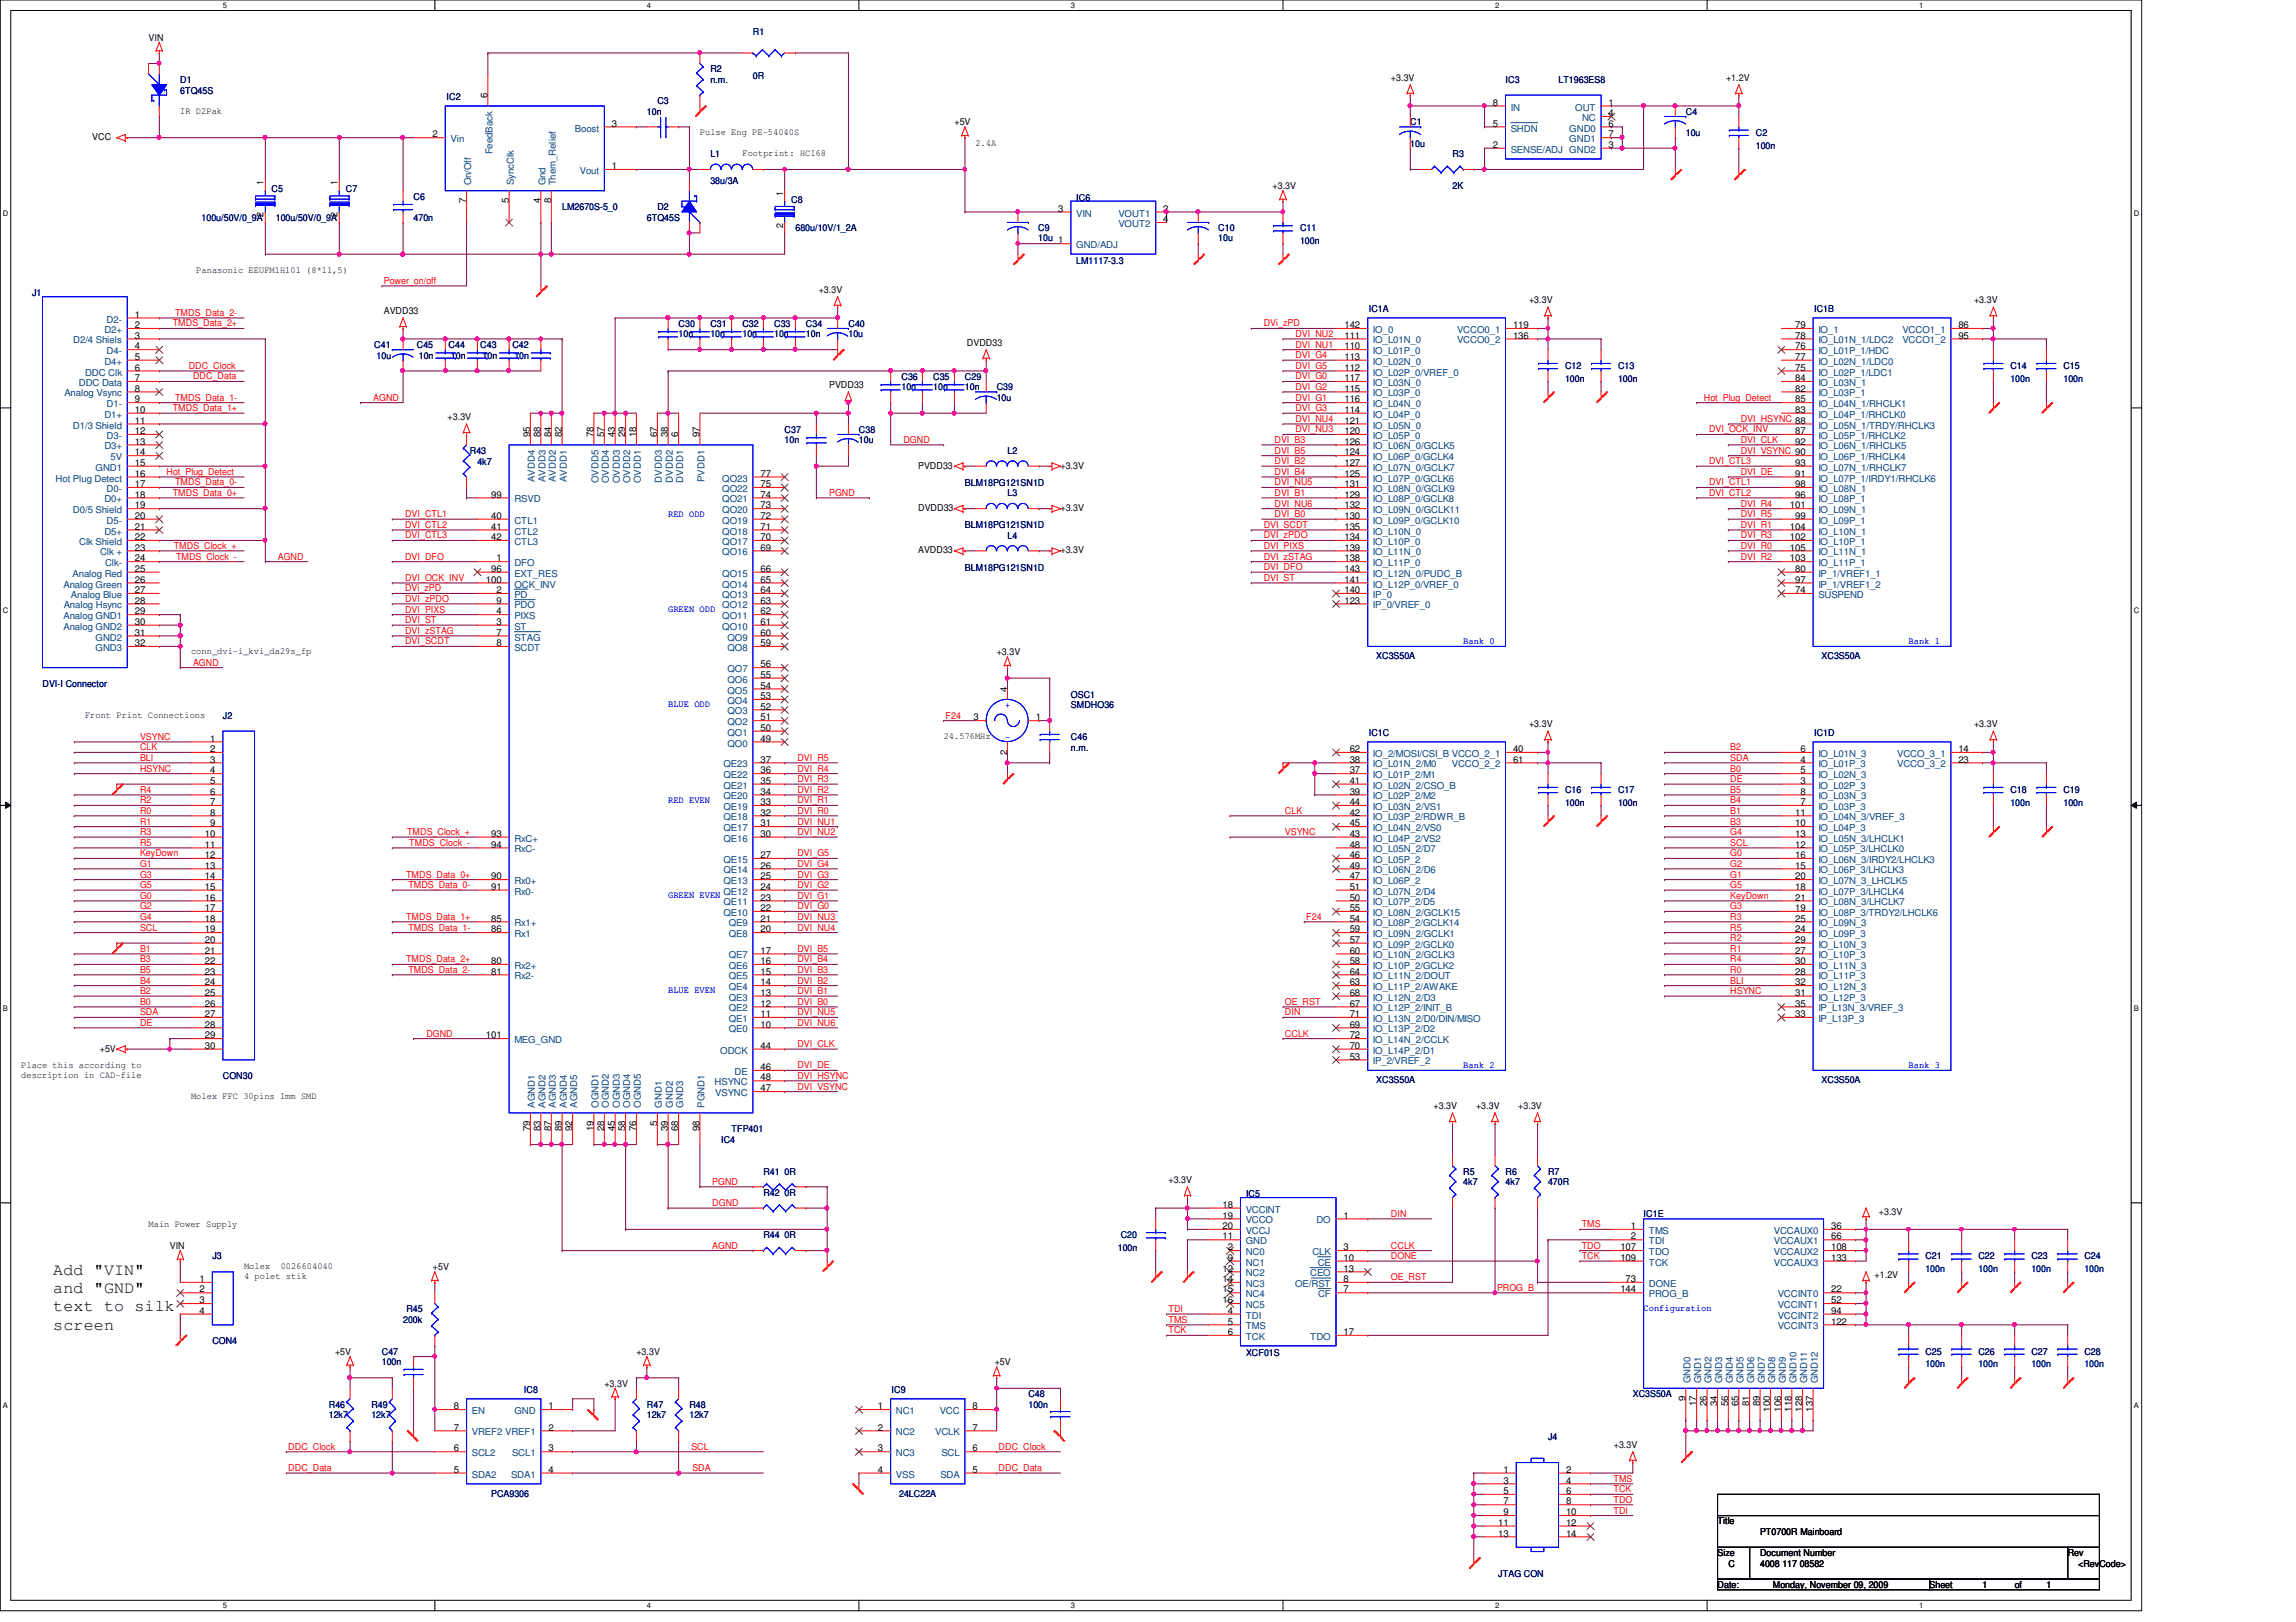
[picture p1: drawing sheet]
<svg xmlns="http://www.w3.org/2000/svg" width="297mm" height="210mm" viewBox="0 0 297 210" stroke-linecap="round" stroke-linejoin="round" font-family="sans-serif">
<defs><g id="words">
<g font-size="2.2">
<text x="6.9" y="165">Add &quot;VIN&quot;</text>
<text x="6.9" y="167.3">and &quot;GND&quot;</text>
<text x="6.9" y="169.7">text to silk</text>
<text x="6.9" y="172.1">screen</text>
</g>
<g font-size="1.2">
<text x="19.2" y="5.2">VIN</text>
<text x="180" y="10.5">+3.3V</text>
<text x="223.3" y="10.5">+1.2V</text>
<text x="23.3" y="14.7">IR D2Pak</text>
<text x="56" y="17.8">2</text>
<text x="63.1" y="12.7" transform="rotate(-90 63.1 12.7)">6</text>
<text x="79.2" y="16.4">3</text>
<text x="90.5" y="17.4">Pulse Eng PE-54040S</text>
<text x="123.5" y="16.2">+5V</text>
<text x="193.1" y="13.7">8</text>
<text x="193.1" y="16.4">5</text>
<text x="208.1" y="13.7">1</text>
<text x="208.1" y="16.4">6</text>
<text x="208.1" y="17.8">7</text>
<text x="208.1" y="15">4</text>
<text x="11.9" y="18.1">VCC</text>
<text x="79.2" y="21.9">1</text>
<text x="96.1" y="20.2">Footprint: HCI68</text>
<text x="126.2" y="18.8">2.4A</text>
<text x="193.1" y="19.1">2</text>
<text x="208.1" y="19.1">3</text>
<text x="34.1" y="28.1" transform="rotate(-90 34.1 28.1)">2</text>
<text x="34.1" y="24" transform="rotate(-90 34.1 24)">1</text>
<text x="43.7" y="28.1" transform="rotate(-90 43.7 28.1)">2</text>
<text x="43.7" y="24" transform="rotate(-90 43.7 24)">1</text>
<text x="60.3" y="26.3" transform="rotate(-90 60.3 26.3)">7</text>
<text x="65.8" y="26.3" transform="rotate(-90 65.8 26.3)">5</text>
<text x="69.9" y="26.3" transform="rotate(-90 69.9 26.3)">4</text>
<text x="71.3" y="26.3" transform="rotate(-90 71.3 26.3)">8</text>
<text x="101.3" y="29.5" transform="rotate(-90 101.3 29.5)">2</text>
<text x="101.3" y="25.4" transform="rotate(-90 101.3 25.4)">1</text>
<text x="136.9" y="27.4">3</text>
<text x="150.5" y="27.4">2</text>
<text x="150.5" y="28.7">4</text>
<text x="164.6" y="24.4">+3.3V</text>
<text x="25.4" y="35.3">Panasonic EEUFM1H101 (8*11,5)</text>
<text x="136.9" y="31.5">1</text>
<text x="17.4" y="41.1">1</text>
<text x="49.7" y="40.6">AVDD33</text>
<text x="105.9" y="37.9">+3.3V</text>
<text x="197.8" y="39.2">+3.3V</text>
<text x="255.4" y="39.2">+3.3V</text>
<text x="17.4" y="42.5">2</text>
<text x="17.4" y="43.8">3</text>
<text x="17.4" y="45.2">4</text>
<text x="17.4" y="46.6">5</text>
<text x="17.4" y="48">6</text>
<text x="125.1" y="44.7">DVDD33</text>
<text x="173.9" y="45.2">110</text>
<text x="173.9" y="43.8">111</text>
<text x="173.9" y="48">112</text>
<text x="173.9" y="46.6">113</text>
<text x="173.9" y="42.5">142</text>
<text x="195.7" y="42.5">119</text>
<text x="195.7" y="43.8">136</text>
<text x="232.2" y="48">75</text>
<text x="232.2" y="45.2">76</text>
<text x="232.2" y="46.6">77</text>
<text x="232.2" y="43.8">78</text>
<text x="232.2" y="42.5">79</text>
<text x="253.4" y="42.5">86</text>
<text x="253.4" y="43.8">95</text>
<text x="17.4" y="49.3">7</text>
<text x="17.4" y="50.7">8</text>
<text x="17.4" y="52.1">9</text>
<text x="17.4" y="53.4">10</text>
<text x="107.3" y="50.2">PVDD33</text>
<text x="173.9" y="53.4">114</text>
<text x="173.9" y="50.7">115</text>
<text x="173.9" y="52.1">116</text>
<text x="173.9" y="49.3">117</text>
<text x="232.2" y="50.7">82</text>
<text x="232.2" y="53.4">83</text>
<text x="232.2" y="49.3">84</text>
<text x="232.2" y="52.1">85</text>
<text x="17.4" y="54.8">11</text>
<text x="17.4" y="56.2">12</text>
<text x="17.4" y="57.5">13</text>
<text x="17.4" y="58.9">14</text>
<text x="57.9" y="54.4">+3.3V</text>
<text x="68.6" y="56.6" transform="rotate(-90 68.6 56.6)">95</text>
<text x="69.9" y="56.6" transform="rotate(-90 69.9 56.6)">88</text>
<text x="71.3" y="56.6" transform="rotate(-90 71.3 56.6)">84</text>
<text x="72.7" y="56.6" transform="rotate(-90 72.7 56.6)">82</text>
<text x="76.8" y="56.6" transform="rotate(-90 76.8 56.6)">78</text>
<text x="78.1" y="56.6" transform="rotate(-90 78.1 56.6)">57</text>
<text x="79.5" y="56.6" transform="rotate(-90 79.5 56.6)">43</text>
<text x="80.9" y="56.6" transform="rotate(-90 80.9 56.6)">29</text>
<text x="82.3" y="56.6" transform="rotate(-90 82.3 56.6)">18</text>
<text x="85" y="56.6" transform="rotate(-90 85 56.6)">67</text>
<text x="86.4" y="56.6" transform="rotate(-90 86.4 56.6)">38</text>
<text x="87.8" y="56.6" transform="rotate(-90 87.8 56.6)">6</text>
<text x="90.5" y="56.6" transform="rotate(-90 90.5 56.6)">97</text>
<text x="173.9" y="56.2">120</text>
<text x="173.9" y="54.8">121</text>
<text x="173.9" y="58.9">124</text>
<text x="173.9" y="57.5">126</text>
<text x="232.2" y="56.2">87</text>
<text x="232.2" y="57.5">92</text>
<text x="17.4" y="60.3">15</text>
<text x="17.4" y="61.7">16</text>
<text x="17.4" y="63">17</text>
<text x="17.4" y="64.4">18</text>
<text x="17.4" y="65.8">19</text>
<text x="63.5" y="64.4">99</text>
<text x="98.4" y="65.8">73</text>
<text x="98.4" y="64.4">74</text>
<text x="98.4" y="63">75</text>
<text x="98.4" y="61.7">77</text>
<text x="118.8" y="60.7">PVDD33</text>
<text x="137.2" y="60.7">+3.3V</text>
<text x="173.9" y="61.7">125</text>
<text x="173.9" y="60.3">127</text>
<text x="173.9" y="64.4">129</text>
<text x="173.9" y="63">131</text>
<text x="173.9" y="65.8">132</text>
<text x="231.6" y="65.8">101</text>
<text x="232.2" y="61.7">91</text>
<text x="232.2" y="60.3">93</text>
<text x="232.2" y="64.4">96</text>
<text x="232.2" y="63">98</text>
<text x="17.4" y="67.1">20</text>
<text x="17.4" y="68.5">21</text>
<text x="17.4" y="69.9">22</text>
<text x="17.4" y="71.2">23</text>
<text x="63.5" y="67.1">40</text>
<text x="63.5" y="68.5">41</text>
<text x="63.5" y="69.9">42</text>
<text x="98.4" y="71.2">69</text>
<text x="98.4" y="69.9">70</text>
<text x="98.4" y="68.5">71</text>
<text x="98.4" y="67.1">72</text>
<text x="118.8" y="66.1">DVDD33</text>
<text x="118.8" y="71.6">AVDD33</text>
<text x="137.2" y="66.1">+3.3V</text>
<text x="137.2" y="71.6">+3.3V</text>
<text x="173.9" y="67.1">130</text>
<text x="173.9" y="69.9">134</text>
<text x="173.9" y="68.5">135</text>
<text x="173.9" y="71.2">139</text>
<text x="231.6" y="69.9">102</text>
<text x="231.6" y="68.5">104</text>
<text x="231.6" y="71.2">105</text>
<text x="232.2" y="67.1">99</text>
<text x="17.4" y="72.6">24</text>
<text x="17.4" y="74">25</text>
<text x="17.4" y="75.4">26</text>
<text x="17.4" y="76.8">27</text>
<text x="62.9" y="75.4">100</text>
<text x="63.5" y="74">96</text>
<text x="64.2" y="72.6">1</text>
<text x="64.2" y="76.8">2</text>
<text x="98.4" y="76.8">64</text>
<text x="98.4" y="75.4">65</text>
<text x="98.4" y="74">66</text>
<text x="173.9" y="72.6">138</text>
<text x="173.9" y="76.8">140</text>
<text x="173.9" y="75.4">141</text>
<text x="173.9" y="74">143</text>
<text x="231.6" y="72.6">103</text>
<text x="232.2" y="76.8">74</text>
<text x="232.2" y="74">80</text>
<text x="232.2" y="75.4">97</text>
<text x="17.4" y="78.1">28</text>
<text x="17.4" y="79.5">29</text>
<text x="17.4" y="80.9">30</text>
<text x="17.4" y="82.3">31</text>
<text x="17.4" y="83.6">32</text>
<text x="64.2" y="80.9">3</text>
<text x="64.2" y="79.5">4</text>
<text x="64.2" y="82.3">7</text>
<text x="64.2" y="83.6">8</text>
<text x="64.2" y="78.1">9</text>
<text x="98.4" y="83.6">59</text>
<text x="98.4" y="82.3">60</text>
<text x="98.4" y="80.9">61</text>
<text x="98.4" y="79.5">62</text>
<text x="98.4" y="78.1">63</text>
<text x="173.9" y="78.1">123</text>
<text x="24.7" y="84.7">conn_dvi-i_kvi_da29s_fp</text>
<text x="98.4" y="89.1">54</text>
<text x="98.4" y="87.7">55</text>
<text x="98.4" y="86.4">56</text>
<text x="128.9" y="84.8">+3.3V</text>
<text x="130.3" y="89.5" transform="rotate(-90 130.3 89.5)">4</text>
<text x="11" y="92.9">Front Print Connections</text>
<text x="27.2" y="96">1</text>
<text x="98.4" y="96">49</text>
<text x="98.4" y="94.6">50</text>
<text x="98.4" y="93.2">51</text>
<text x="98.4" y="91.8">52</text>
<text x="98.4" y="90.5">53</text>
<text x="122.1" y="95.6">24.576MHz</text>
<text x="125.9" y="93.2">3</text>
<text x="134" y="93.2">1</text>
<text x="197.8" y="94.1">+3.3V</text>
<text x="255.4" y="94.1">+3.3V</text>
<text x="27.2" y="97.3">2</text>
<text x="27.2" y="98.7">3</text>
<text x="27.2" y="100.1">4</text>
<text x="27.2" y="101.4">5</text>
<text x="98.4" y="101.4">35</text>
<text x="98.4" y="100.1">36</text>
<text x="98.4" y="98.7">37</text>
<text x="130.3" y="97.7" transform="rotate(-90 130.3 97.7)">2</text>
<text x="174.6" y="100.1">37</text>
<text x="174.6" y="98.7">38</text>
<text x="174.6" y="101.4">41</text>
<text x="174.6" y="97.3">62</text>
<text x="195.7" y="97.3">40</text>
<text x="195.7" y="98.7">61</text>
<text x="232.9" y="101.4">3</text>
<text x="232.9" y="98.7">4</text>
<text x="232.9" y="100.1">5</text>
<text x="232.9" y="97.3">6</text>
<text x="253.4" y="97.3">14</text>
<text x="253.4" y="98.7">23</text>
<text x="27.2" y="102.8">6</text>
<text x="27.2" y="104.2">7</text>
<text x="27.2" y="105.5">8</text>
<text x="27.2" y="106.9">9</text>
<text x="98.4" y="106.9">31</text>
<text x="98.4" y="105.5">32</text>
<text x="98.4" y="104.2">33</text>
<text x="98.4" y="102.8">34</text>
<text x="174.6" y="102.8">39</text>
<text x="174.6" y="105.5">42</text>
<text x="174.6" y="104.2">44</text>
<text x="174.6" y="106.9">45</text>
<text x="232.2" y="106.9">10</text>
<text x="232.2" y="105.5">11</text>
<text x="232.9" y="104.2">7</text>
<text x="232.9" y="102.8">8</text>
<text x="26.5" y="108.3">10</text>
<text x="26.5" y="109.7">11</text>
<text x="26.5" y="111">12</text>
<text x="26.5" y="112.4">13</text>
<text x="26.5" y="113.8">14</text>
<text x="63.5" y="113.8">90</text>
<text x="63.5" y="108.3">93</text>
<text x="63.5" y="109.7">94</text>
<text x="98.4" y="113.8">25</text>
<text x="98.4" y="112.4">26</text>
<text x="98.4" y="111">27</text>
<text x="98.4" y="108.3">30</text>
<text x="174.6" y="108.3">43</text>
<text x="174.6" y="111">46</text>
<text x="174.6" y="113.8">47</text>
<text x="174.6" y="109.7">48</text>
<text x="174.6" y="112.4">49</text>
<text x="232.2" y="109.7">12</text>
<text x="232.2" y="108.3">13</text>
<text x="232.2" y="112.4">15</text>
<text x="232.2" y="111">16</text>
<text x="232.2" y="113.8">20</text>
<text x="26.5" y="115.1">15</text>
<text x="26.5" y="116.5">16</text>
<text x="26.5" y="117.9">17</text>
<text x="26.5" y="119.3">18</text>
<text x="63.5" y="119.3">85</text>
<text x="63.5" y="115.1">91</text>
<text x="98.4" y="119.3">21</text>
<text x="98.4" y="117.9">22</text>
<text x="98.4" y="116.5">23</text>
<text x="98.4" y="115.1">24</text>
<text x="174.6" y="116.5">50</text>
<text x="174.6" y="115.1">51</text>
<text x="174.6" y="119.3">54</text>
<text x="174.6" y="117.9">55</text>
<text x="232.2" y="115.1">18</text>
<text x="232.2" y="117.9">19</text>
<text x="232.2" y="116.5">21</text>
<text x="232.2" y="119.3">25</text>
<text x="26.5" y="120.6">19</text>
<text x="26.5" y="122">20</text>
<text x="26.5" y="123.4">21</text>
<text x="26.5" y="124.8">22</text>
<text x="63.5" y="124.8">80</text>
<text x="63.5" y="120.6">86</text>
<text x="98.4" y="124.8">16</text>
<text x="98.4" y="123.4">17</text>
<text x="98.4" y="120.6">20</text>
<text x="174.6" y="122">57</text>
<text x="174.6" y="124.8">58</text>
<text x="174.6" y="120.6">59</text>
<text x="174.6" y="123.4">60</text>
<text x="232.2" y="120.6">24</text>
<text x="232.2" y="123.4">27</text>
<text x="232.2" y="122">29</text>
<text x="232.2" y="124.8">30</text>
<text x="26.5" y="126.1">23</text>
<text x="26.5" y="127.5">24</text>
<text x="26.5" y="128.9">25</text>
<text x="26.5" y="130.3">26</text>
<text x="26.5" y="131.6">27</text>
<text x="63.5" y="126.1">81</text>
<text x="98.4" y="131.6">11</text>
<text x="98.4" y="130.3">12</text>
<text x="98.4" y="128.9">13</text>
<text x="98.4" y="127.5">14</text>
<text x="98.4" y="126.1">15</text>
<text x="174.6" y="127.5">63</text>
<text x="174.6" y="126.1">64</text>
<text x="174.6" y="130.3">67</text>
<text x="174.6" y="128.9">68</text>
<text x="174.6" y="131.6">71</text>
<text x="232.2" y="126.1">28</text>
<text x="232.2" y="128.9">31</text>
<text x="232.2" y="127.5">32</text>
<text x="232.2" y="131.6">33</text>
<text x="232.2" y="130.3">35</text>
<text x="12.9" y="136.1">+5V</text>
<text x="26.5" y="133">28</text>
<text x="26.5" y="134.4">29</text>
<text x="26.5" y="135.7">30</text>
<text x="62.9" y="134.4">101</text>
<text x="98.4" y="133">10</text>
<text x="98.4" y="135.7">44</text>
<text x="174.6" y="137.1">53</text>
<text x="174.6" y="133">69</text>
<text x="174.6" y="135.7">70</text>
<text x="174.6" y="134.4">72</text>
<text x="2.7" y="138.2">Place this according to</text>
<text x="2.7" y="139.5">description in CAD-file</text>
<text x="24.7" y="142.3">Molex FFC 30pins 1mm SMD</text>
<text x="98.4" y="138.5">46</text>
<text x="98.4" y="141.2">47</text>
<text x="98.4" y="139.8">48</text>
<text x="185.5" y="143.5">+3.3V</text>
<text x="191" y="143.5">+3.3V</text>
<text x="196.4" y="143.5">+3.3V</text>
<text x="68.6" y="146.3" transform="rotate(-90 68.6 146.3)">79</text>
<text x="69.9" y="146.3" transform="rotate(-90 69.9 146.3)">83</text>
<text x="71.3" y="146.3" transform="rotate(-90 71.3 146.3)">87</text>
<text x="72.7" y="146.3" transform="rotate(-90 72.7 146.3)">89</text>
<text x="74" y="146.3" transform="rotate(-90 74 146.3)">92</text>
<text x="76.8" y="146.3" transform="rotate(-90 76.8 146.3)">19</text>
<text x="78.1" y="146.3" transform="rotate(-90 78.1 146.3)">28</text>
<text x="79.5" y="146.3" transform="rotate(-90 79.5 146.3)">45</text>
<text x="80.9" y="146.3" transform="rotate(-90 80.9 146.3)">58</text>
<text x="82.3" y="146.3" transform="rotate(-90 82.3 146.3)">76</text>
<text x="85" y="145.7" transform="rotate(-90 85 145.7)">5</text>
<text x="86.4" y="146.3" transform="rotate(-90 86.4 146.3)">39</text>
<text x="87.8" y="146.3" transform="rotate(-90 87.8 146.3)">68</text>
<text x="90.5" y="146.3" transform="rotate(-90 90.5 146.3)">98</text>
<text x="151.2" y="153.1">+3.3V</text>
<text x="19.2" y="158.7">Main Power Supply</text>
<text x="22" y="161.6">VIN</text>
<text x="158.2" y="156.3">18</text>
<text x="158.2" y="157.7">19</text>
<text x="158.2" y="159">20</text>
<text x="158.2" y="160.4">11</text>
<text x="158.8" y="161.8">2</text>
<text x="173.8" y="157.7">1</text>
<text x="173.8" y="161.8">3</text>
<text x="209.6" y="161.8">107</text>
<text x="211" y="160.4">2</text>
<text x="211" y="159">1</text>
<text x="236.9" y="159">36</text>
<text x="236.9" y="160.4">66</text>
<text x="236.9" y="161.8">108</text>
<text x="243.1" y="157.2">+3.3V</text>
<text x="25.8" y="165.9">1</text>
<text x="25.8" y="167.3">2</text>
<text x="31.6" y="164.2">Molex</text>
<text x="31.6" y="165.6">4 polet stik</text>
<text x="36.3" y="164.2">0026604040</text>
<text x="56" y="164.3">+5V</text>
<text x="158.2" y="164.5">12</text>
<text x="158.2" y="165.9">14</text>
<text x="158.2" y="167.3">15</text>
<text x="158.8" y="163.2">9</text>
<text x="173.8" y="163.2">10</text>
<text x="173.8" y="164.5">13</text>
<text x="173.8" y="165.9">8</text>
<text x="173.8" y="167.3">7</text>
<text x="209.6" y="163.2">109</text>
<text x="209.6" y="167.3">144</text>
<text x="210.3" y="165.9">73</text>
<text x="236.9" y="163.2">133</text>
<text x="236.9" y="167.3">22</text>
<text x="242.5" y="165.4">+1.2V</text>
<text x="25.8" y="168.7">3</text>
<text x="25.8" y="170">4</text>
<text x="158.2" y="168.7">16</text>
<text x="158.8" y="170">4</text>
<text x="158.8" y="171.4">5</text>
<text x="158.8" y="172.8">6</text>
<text x="173.8" y="172.8">17</text>
<text x="236.9" y="168.7">52</text>
<text x="236.9" y="170">94</text>
<text x="236.9" y="171.4">122</text>
<text x="43.3" y="175.3">+5V</text>
<text x="78.2" y="179.5">+3.3V</text>
<text x="82.3" y="175.3">+3.3V</text>
<text x="128.7" y="176.7">+5V</text>
<text x="58.7" y="185.1">7</text>
<text x="58.7" y="182.4">8</text>
<text x="70.9" y="182.4">1</text>
<text x="70.9" y="185.1">2</text>
<text x="113.6" y="182.4">1</text>
<text x="113.6" y="185.1">2</text>
<text x="125.8" y="185.1">7</text>
<text x="125.8" y="182.4">8</text>
<text x="218.1" y="181.3" transform="rotate(-90 218.1 181.3)">9</text>
<text x="219.5" y="182" transform="rotate(-90 219.5 182)">17</text>
<text x="220.8" y="182" transform="rotate(-90 220.8 182)">26</text>
<text x="222.2" y="182" transform="rotate(-90 222.2 182)">34</text>
<text x="223.6" y="182" transform="rotate(-90 223.6 182)">56</text>
<text x="224.9" y="182" transform="rotate(-90 224.9 182)">65</text>
<text x="226.3" y="182" transform="rotate(-90 226.3 182)">81</text>
<text x="227.7" y="182" transform="rotate(-90 227.7 182)">89</text>
<text x="229" y="182.7" transform="rotate(-90 229 182.7)">100</text>
<text x="230.4" y="182.7" transform="rotate(-90 230.4 182.7)">106</text>
<text x="231.8" y="182.7" transform="rotate(-90 231.8 182.7)">118</text>
<text x="233.2" y="182.7" transform="rotate(-90 233.2 182.7)">128</text>
<text x="234.5" y="182.7" transform="rotate(-90 234.5 182.7)">137</text>
<text x="58.7" y="190.6">5</text>
<text x="58.7" y="187.8">6</text>
<text x="70.9" y="187.8">3</text>
<text x="70.9" y="190.6">4</text>
<text x="113.6" y="187.8">3</text>
<text x="113.6" y="190.6">4</text>
<text x="125.8" y="190.6">5</text>
<text x="125.8" y="187.8">6</text>
<text x="194.5" y="190.6">1</text>
<text x="194.5" y="192">3</text>
<text x="202.6" y="190.6">2</text>
<text x="202.6" y="192">4</text>
<text x="208.8" y="187.4">+3.3V</text>
<text x="193.8" y="197.4">11</text>
<text x="194.5" y="193.3">5</text>
<text x="194.5" y="194.7">7</text>
<text x="194.5" y="196.1">9</text>
<text x="202.6" y="193.3">6</text>
<text x="202.6" y="194.7">8</text>
<text x="202.6" y="196.1">10</text>
<text x="202.6" y="197.4">12</text>
<text x="222.2" y="197.3">Title</text>
<text x="193.8" y="198.8">13</text>
<text x="202.6" y="198.8">14</text>
<text x="222.2" y="201.4">Size</text>
<text x="223.6" y="202.7">C</text>
<text x="227.7" y="201.4">Document Number</text>
<text x="227.7" y="202.7">4008 117 08582</text>
<text x="227.7" y="198.6">PT0700R Mainboard</text>
<text x="267.5" y="201.4">Rev</text>
<text x="268.9" y="202.7">&lt;RevCode&gt;</text>
<text x="222.2" y="205.5">Date:</text>
<text x="229.4" y="205.5">Monday, November 09, 2009</text>
<text x="249.6" y="205.5">Sheet</text>
<text x="256.5" y="205.5">1</text>
<text x="260.6" y="205.5">of</text>
<text x="264.7" y="205.5">1</text>
</g>
<g font-size="1.2" fill="#000080">
<text x="97.4" y="4.6">R1</text>
<text x="23.3" y="10.7">D1</text>
<text x="91.9" y="9.4">R2</text>
<text x="91.9" y="10.7">n.m.</text>
<text x="97.4" y="10.2">0R</text>
<text x="194.8" y="10.7">IC3</text>
<text x="201.6" y="10.7">LT1963ES8</text>
<text x="23.3" y="12.1">6TQ45S</text>
<text x="57.8" y="12.9">IC2</text>
<text x="83.7" y="14.9">10n</text>
<text x="85" y="13.5">C3</text>
<text x="182.5" y="16.2">C1</text>
<text x="218.1" y="14.9">C4</text>
<text x="218.1" y="17.6">10u</text>
<text x="227.2" y="17.6">C2</text>
<text x="91.9" y="20.3">L1</text>
<text x="91.9" y="23.9">38u/3A</text>
<text x="182.5" y="19">10u</text>
<text x="187.9" y="20.3">R3</text>
<text x="227.2" y="19.2">100n</text>
<text x="26.1" y="28.6">100u/50V/0_9A</text>
<text x="35.1" y="24.8">C5</text>
<text x="35.7" y="28.6">100u/50V/0_9A</text>
<text x="44.7" y="24.8">C7</text>
<text x="53.5" y="25.8">C6</text>
<text x="53.5" y="28.6">470n</text>
<text x="72.7" y="27.2">LM2670S-5_0</text>
<text x="83.7" y="28.6">6TQ45S</text>
<text x="85" y="27.2">D2</text>
<text x="102.4" y="26.2">C8</text>
<text x="102.9" y="29.9">680u/10V/1_2A</text>
<text x="134.3" y="29.9">C9</text>
<text x="139.2" y="26">IC6</text>
<text x="157.6" y="29.9">C10</text>
<text x="168.2" y="29.9">C11</text>
<text x="187.9" y="24.4">2K</text>
<text x="134.3" y="31.2">10u</text>
<text x="139.2" y="34.2">LM1117-3.3</text>
<text x="157.6" y="31.2">10u</text>
<text x="168.2" y="31.6">100n</text>
<text x="4.1" y="38.3">J1</text>
<text x="177.1" y="40.3">IC1A</text>
<text x="234.7" y="40.3">IC1B</text>
<text x="48.4" y="45">C41</text>
<text x="48.7" y="46.4">10u</text>
<text x="53.9" y="45">C45</text>
<text x="54.2" y="46.4">10n</text>
<text x="58" y="45">C44</text>
<text x="58.3" y="46.4">10n</text>
<text x="62.1" y="45">C43</text>
<text x="62.4" y="46.4">10n</text>
<text x="66.3" y="45">C42</text>
<text x="66.5" y="46.4">10n</text>
<text x="87.8" y="42.3">C30</text>
<text x="87.8" y="43.6">10n</text>
<text x="91.9" y="42.3">C31</text>
<text x="91.9" y="43.6">10n</text>
<text x="96.1" y="42.3">C32</text>
<text x="96.1" y="43.6">10n</text>
<text x="100.2" y="42.3">C33</text>
<text x="100.2" y="43.6">10n</text>
<text x="104.3" y="42.3">C34</text>
<text x="104.3" y="43.6">10n</text>
<text x="109.8" y="42.3">C40</text>
<text x="109.8" y="43.6">10u</text>
<text x="202.5" y="47.8">C12</text>
<text x="209.3" y="47.8">C13</text>
<text x="260.1" y="47.8">C14</text>
<text x="267" y="47.8">C15</text>
<text x="116.6" y="49.1">C36</text>
<text x="116.6" y="50.5">10n</text>
<text x="120.7" y="49.1">C35</text>
<text x="120.7" y="50.5">10n</text>
<text x="124.8" y="49.1">C29</text>
<text x="124.8" y="50.5">10n</text>
<text x="128.9" y="50.5">C39</text>
<text x="128.9" y="51.9">10u</text>
<text x="202.5" y="49.4">100n</text>
<text x="209.3" y="49.4">100n</text>
<text x="260.1" y="49.4">100n</text>
<text x="267" y="49.4">100n</text>
<text x="60.8" y="58.7">R43</text>
<text x="101.5" y="56">C37</text>
<text x="101.5" y="57.4">10n</text>
<text x="111.1" y="56">C38</text>
<text x="111.1" y="57.4">10u</text>
<text x="130.3" y="58.7">L2</text>
<text x="61.8" y="60.1">4k7</text>
<text x="124.8" y="62.9">BLM18PG121SN1D</text>
<text x="130.3" y="64.2">L3</text>
<text x="124.8" y="68.3">BLM18PG121SN1D</text>
<text x="130.3" y="69.7">L4</text>
<text x="124.8" y="73.8">BLM18PG121SN1D</text>
<text x="5.5" y="88.9">DVI-I Connector</text>
<text x="178.1" y="85.3">XC3S50A</text>
<text x="235.7" y="85.3">XC3S50A</text>
<text x="28.8" y="93">J2</text>
<text x="138.6" y="90.3">OSC1</text>
<text x="138.6" y="91.7">SMDHO36</text>
<text x="138.6" y="95.8">C46</text>
<text x="177.1" y="95.2">IC1C</text>
<text x="234.7" y="95.2">IC1D</text>
<text x="138.6" y="97.2">n.m.</text>
<text x="202.5" y="102.6">C16</text>
<text x="202.5" y="104.3">100n</text>
<text x="209.3" y="102.6">C17</text>
<text x="209.3" y="104.3">100n</text>
<text x="260.1" y="102.6">C18</text>
<text x="260.1" y="104.3">100n</text>
<text x="267" y="102.6">C19</text>
<text x="267" y="104.3">100n</text>
<text x="28.8" y="139.7">CON30</text>
<text x="178.1" y="140.2">XC3S50A</text>
<text x="235.7" y="140.2">XC3S50A</text>
<text x="93.3" y="147.9">IC4</text>
<text x="94.7" y="146.5">TFP401</text>
<text x="98.8" y="154.7">R42 0R</text>
<text x="98.8" y="152">R41 0R</text>
<text x="161.2" y="154.9">IC5</text>
<text x="189.3" y="152">R5</text>
<text x="189.3" y="153.4">4k7</text>
<text x="194.8" y="152">R6</text>
<text x="194.8" y="153.4">4k7</text>
<text x="200.3" y="152">R7</text>
<text x="200.3" y="153.4">470R</text>
<text x="98.8" y="160.2">R44 0R</text>
<text x="144.6" y="161.9">100n</text>
<text x="145" y="160.2">C20</text>
<text x="212.6" y="157.5">IC1E</text>
<text x="27.5" y="163">J3</text>
<text x="249.1" y="163">C21</text>
<text x="249.1" y="164.6">100n</text>
<text x="255.9" y="163">C22</text>
<text x="255.9" y="164.6">100n</text>
<text x="262.8" y="163">C23</text>
<text x="262.8" y="164.6">100n</text>
<text x="269.7" y="163">C24</text>
<text x="269.7" y="164.6">100n</text>
<text x="27.5" y="173.9">CON4</text>
<text x="52.2" y="171.2">200k</text>
<text x="52.6" y="169.8">R45</text>
<text x="49.4" y="175.3">C47</text>
<text x="49.4" y="176.7">100n</text>
<text x="161.2" y="175.5">XCF01S</text>
<text x="249.1" y="175.3">C25</text>
<text x="249.1" y="177">100n</text>
<text x="255.9" y="175.3">C26</text>
<text x="255.9" y="177">100n</text>
<text x="262.8" y="175.3">C27</text>
<text x="262.8" y="177">100n</text>
<text x="269.7" y="175.3">C28</text>
<text x="269.7" y="177">100n</text>
<text x="42.5" y="182.2">R46</text>
<text x="42.5" y="183.6">12k7</text>
<text x="48" y="182.2">R49</text>
<text x="48" y="183.6">12k7</text>
<text x="67.8" y="180.3">IC8</text>
<text x="83.7" y="182.2">R47</text>
<text x="83.7" y="183.6">12k7</text>
<text x="89.2" y="182.2">R48</text>
<text x="89.2" y="183.6">12k7</text>
<text x="115.4" y="180.3">IC9</text>
<text x="133.1" y="180.8">C48</text>
<text x="133.1" y="182.2">100n</text>
<text x="211.2" y="180.8">XC3S50A</text>
<text x="200.3" y="186.3">J4</text>
<text x="63.5" y="193.7">PCA9306</text>
<text x="116.3" y="193.7">24LC22A</text>
<text x="193.8" y="204.1">JTAG CON</text>
</g>
<g font-size="1.2" fill="#004080">
<text x="74.4" y="17">Boost</text>
<text x="195.4" y="14.3">IN</text>
<text x="195.4" y="17">SHDN</text>
<text x="203" y="17">GND0</text>
<text x="203.8" y="14.3">OUT</text>
<text x="204.7" y="15.7">NC</text>
<text x="58.3" y="18.4">Vin</text>
<text x="63.7" y="20" transform="rotate(-90 63.7 20)">FeedBack</text>
<text x="75" y="22.5">Vout</text>
<text x="195.4" y="19.8">SENSE/ADJ GND2</text>
<text x="203" y="18.4">GND1</text>
<text x="61" y="24" transform="rotate(-90 61 24)">On/Off</text>
<text x="66.5" y="24" transform="rotate(-90 66.5 24)">SyncClk</text>
<text x="70.6" y="24" transform="rotate(-90 70.6 24)">Gnd</text>
<text x="71.9" y="24" transform="rotate(-90 71.9 24)">Them_Relief</text>
<text x="139.2" y="28">VIN</text>
<text x="144.7" y="28">VOUT1</text>
<text x="144.7" y="29.4">VOUT2</text>
<text x="139.2" y="32.1">GND/ADJ</text>
<text x="13.8" y="41.7">D2-</text>
<text x="9.5" y="44.4">D2/4 Shiels</text>
<text x="13.5" y="43.1">D2+</text>
<text x="13.5" y="47.2">D4+</text>
<text x="13.8" y="45.8">D4-</text>
<text x="177.6" y="45.8">IO_L01P_0</text>
<text x="177.6" y="44.4">IO_L01N_0</text>
<text x="177.6" y="47.2">IO_L02N_0</text>
<text x="177.6" y="43.1">IO_0</text>
<text x="188.5" y="43.1">VCCO0_1</text>
<text x="188.5" y="44.4">VCCO0_2</text>
<text x="235.2" y="45.8">IO_L01P_1/HDC</text>
<text x="235.2" y="47.2">IO_L02N_1/LDC0</text>
<text x="235.2" y="44.4">IO_L01N_1/LDC2</text>
<text x="235.2" y="43.1">IO_1</text>
<text x="246.1" y="43.1">VCCO1_1</text>
<text x="246.1" y="44.4">VCCO1_2</text>
<text x="8.3" y="51.3">Analog Vsync</text>
<text x="10.2" y="50">DDC Data</text>
<text x="11" y="48.6">DDC Clk</text>
<text x="13.8" y="52.7">D1-</text>
<text x="177.6" y="48.6">IO_L02P_0/VREF_0</text>
<text x="177.6" y="51.3">IO_L03P_0</text>
<text x="177.6" y="52.7">IO_L04N_0</text>
<text x="177.6" y="50">IO_L03N_0</text>
<text x="235.2" y="48.6">IO_L02P_1/LDC1</text>
<text x="235.2" y="51.3">IO_L03P_1</text>
<text x="235.2" y="50">IO_L03N_1</text>
<text x="235.2" y="52.7">IO_L04N_1/RHCLK1</text>
<text x="9.4" y="55.5">D1/3 Shield</text>
<text x="13.5" y="54.1">D1+</text>
<text x="13.5" y="58.2">D3+</text>
<text x="13.8" y="56.8">D3-</text>
<text x="14.3" y="59.6">5V</text>
<text x="177.6" y="54.1">IO_L04P_0</text>
<text x="177.6" y="56.8">IO_L05P_0</text>
<text x="177.6" y="55.5">IO_L05N_0</text>
<text x="177.6" y="59.6">IO_L06P_0/GCLK4</text>
<text x="177.6" y="58.2">IO_L06N_0/GCLK5</text>
<text x="235.2" y="54.1">IO_L04P_1/RHCLK0</text>
<text x="235.2" y="56.8">IO_L05P_1/RHCLK2</text>
<text x="235.2" y="55.5">IO_L05N_1/TRDY/RHCLK3</text>
<text x="235.2" y="59.6">IO_L06P_1/RHCLK4</text>
<text x="235.2" y="58.2">IO_L06N_1/RHCLK5</text>
<text x="7.2" y="62.3">Hot Plug Detect</text>
<text x="12.4" y="60.9">GND1</text>
<text x="13.5" y="65">D0+</text>
<text x="13.8" y="63.7">D0-</text>
<text x="66.5" y="65">RSVD</text>
<text x="69.2" y="62.4" transform="rotate(-90 69.2 62.4)">AVDD4</text>
<text x="70.6" y="62.4" transform="rotate(-90 70.6 62.4)">AVDD3</text>
<text x="71.9" y="62.4" transform="rotate(-90 71.9 62.4)">AVDD2</text>
<text x="73.3" y="62.4" transform="rotate(-90 73.3 62.4)">AVDD1</text>
<text x="77.4" y="62.5" transform="rotate(-90 77.4 62.5)">OVDD5</text>
<text x="78.8" y="62.5" transform="rotate(-90 78.8 62.5)">OVDD4</text>
<text x="80.2" y="62.5" transform="rotate(-90 80.2 62.5)">OVDD3</text>
<text x="81.5" y="62.5" transform="rotate(-90 81.5 62.5)">OVDD2</text>
<text x="82.9" y="62.5" transform="rotate(-90 82.9 62.5)">OVDD1</text>
<text x="85.6" y="62.4" transform="rotate(-90 85.6 62.4)">DVDD3</text>
<text x="87" y="62.4" transform="rotate(-90 87 62.4)">DVDD2</text>
<text x="88.4" y="62.4" transform="rotate(-90 88.4 62.4)">DVDD1</text>
<text x="91.1" y="62.4" transform="rotate(-90 91.1 62.4)">PVDD1</text>
<text x="93.4" y="65">QO21</text>
<text x="93.4" y="63.7">QO22</text>
<text x="93.4" y="62.3">QO23</text>
<text x="177.6" y="62.3">IO_L07P_0/GCLK6</text>
<text x="177.6" y="60.9">IO_L07N_0/GCLK7</text>
<text x="177.6" y="65">IO_L08P_0/GCLK8</text>
<text x="177.6" y="63.7">IO_L08N_0/GCLK9</text>
<text x="235.2" y="62.3">IO_L07P_1/IRDY1/RHCLK6</text>
<text x="235.2" y="60.9">IO_L07N_1/RHCLK7</text>
<text x="235.2" y="65">IO_L08P_1</text>
<text x="235.2" y="63.7">IO_L08N_1</text>
<text x="9.4" y="66.4">D0/5 Shield</text>
<text x="10.2" y="70.5">Clk Shield</text>
<text x="13" y="71.9">Clk +</text>
<text x="13.5" y="69.2">D5+</text>
<text x="13.8" y="67.8">D5-</text>
<text x="66.5" y="67.8">CTL1</text>
<text x="66.5" y="69.2">CTL2</text>
<text x="66.5" y="70.5">CTL3</text>
<text x="93.4" y="71.9">QO16</text>
<text x="93.4" y="70.5">QO17</text>
<text x="93.4" y="69.2">QO18</text>
<text x="93.4" y="67.8">QO19</text>
<text x="93.4" y="66.4">QO20</text>
<text x="177.6" y="67.8">IO_L09P_0/GCLK10</text>
<text x="177.6" y="66.4">IO_L09N_0/GCLK11</text>
<text x="177.6" y="70.5">IO_L10P_0</text>
<text x="177.6" y="69.2">IO_L10N_0</text>
<text x="177.6" y="71.9">IO_L11N_0</text>
<text x="235.2" y="67.8">IO_L09P_1</text>
<text x="235.2" y="66.4">IO_L09N_1</text>
<text x="235.2" y="70.5">IO_L10P_1</text>
<text x="235.2" y="69.2">IO_L10N_1</text>
<text x="235.2" y="71.9">IO_L11N_1</text>
<text x="8.2" y="76">Analog Green</text>
<text x="9.2" y="77.4">Analog Blue</text>
<text x="9.4" y="74.6">Analog Red</text>
<text x="13.6" y="73.3">Clk-</text>
<text x="66.5" y="73.3">DFO</text>
<text x="66.5" y="77.4">PD</text>
<text x="66.5" y="74.6">EXT_RES</text>
<text x="66.5" y="76">OCK_INV</text>
<text x="93.4" y="77.4">QO13</text>
<text x="93.4" y="76">QO14</text>
<text x="93.4" y="74.6">QO15</text>
<text x="177.6" y="73.3">IO_L11P_0</text>
<text x="177.6" y="77.4">IP_0</text>
<text x="177.6" y="76">IO_L12P_0/VREF_0</text>
<text x="177.6" y="74.6">IO_L12N_0/PUDC_B</text>
<text x="235.2" y="77.4">SUSPEND</text>
<text x="235.2" y="74.6">IP_1/VREF1_1</text>
<text x="235.2" y="76">IP_1/VREF1_2</text>
<text x="235.2" y="73.3">IO_L11P_1</text>
<text x="8.2" y="80.1">Analog GND1</text>
<text x="8.2" y="81.5">Analog GND2</text>
<text x="8.3" y="78.7">Analog Hsync</text>
<text x="12.4" y="82.9">GND2</text>
<text x="66.5" y="81.5">ST</text>
<text x="66.5" y="80.1">PIXS</text>
<text x="66.5" y="82.9">STAG</text>
<text x="66.5" y="78.7">PDO</text>
<text x="93.4" y="81.5">QO10</text>
<text x="93.4" y="80.1">QO11</text>
<text x="93.4" y="78.7">QO12</text>
<text x="94.1" y="82.9">QO9</text>
<text x="177.6" y="78.7">IP_0/VREF_0</text>
<text x="12.4" y="84.2">GND3</text>
<text x="66.5" y="84.2">SCDT</text>
<text x="94.1" y="89.7">QO5</text>
<text x="94.1" y="88.3">QO6</text>
<text x="94.1" y="87">QO7</text>
<text x="94.1" y="84.2">QO8</text>
<text x="94.1" y="95.2">QO1</text>
<text x="94.1" y="93.9">QO2</text>
<text x="94.1" y="92.5">QO3</text>
<text x="94.1" y="91.1">QO4</text>
<text x="93.6" y="100.7">QE22</text>
<text x="93.6" y="99.3">QE23</text>
<text x="94.1" y="96.6">QO0</text>
<text x="177.6" y="100.7">IO_L01P_2/M1</text>
<text x="177.6" y="99.3">IO_L01N_2/M0</text>
<text x="177.6" y="98">IO_2/MOSI/CSI_B VCCO_2_1</text>
<text x="187.8" y="99.3">VCCO_2_2</text>
<text x="235.2" y="99.3">IO_L01P_3</text>
<text x="235.2" y="100.7">IO_L02N_3</text>
<text x="235.2" y="98">IO_L01N_3</text>
<text x="245.4" y="98">VCCO_3_1</text>
<text x="245.4" y="99.3">VCCO_3_2</text>
<text x="93.6" y="107.6">QE17</text>
<text x="93.6" y="106.2">QE18</text>
<text x="93.6" y="104.8">QE19</text>
<text x="93.6" y="103.5">QE20</text>
<text x="93.6" y="102.1">QE21</text>
<text x="177.6" y="103.5">IO_L02P_2/M2</text>
<text x="177.6" y="102.1">IO_L02N_2/CSO_B</text>
<text x="177.6" y="106.2">IO_L03P_2/RDWR_B</text>
<text x="177.6" y="104.8">IO_L03N_2/VS1</text>
<text x="177.6" y="107.6">IO_L04N_2/VS0</text>
<text x="235.2" y="102.1">IO_L02P_3</text>
<text x="235.2" y="104.8">IO_L03P_3</text>
<text x="235.2" y="103.5">IO_L03N_3</text>
<text x="235.2" y="107.6">IO_L04P_3</text>
<text x="235.2" y="106.2">IO_L04N_3/VREF_3</text>
<text x="66.5" y="108.9">RxC+</text>
<text x="66.5" y="110.3">RxC-</text>
<text x="93.6" y="113">QE14</text>
<text x="93.6" y="111.7">QE15</text>
<text x="93.6" y="108.9">QE16</text>
<text x="177.6" y="108.9">IO_L04P_2/VS2</text>
<text x="177.6" y="111.7">IO_L05P_2</text>
<text x="177.6" y="110.3">IO_L05N_2/D7</text>
<text x="177.6" y="113">IO_L06N_2/D6</text>
<text x="235.2" y="110.3">IO_L05P_3/LHCLK0</text>
<text x="235.2" y="108.9">IO_L05N_3/LHCLK1</text>
<text x="235.2" y="113">IO_L06P_3/LHCLK3</text>
<text x="235.2" y="111.7">IO_L06N_3/IRDY2/LHCLK3</text>
<text x="66.5" y="119.9">Rx1+</text>
<text x="66.5" y="114.4">Rx0+</text>
<text x="66.5" y="115.8">Rx0-</text>
<text x="93.6" y="118.5">QE10</text>
<text x="93.6" y="117.2">QE11</text>
<text x="93.6" y="115.8">QE12</text>
<text x="93.6" y="114.4">QE13</text>
<text x="94.3" y="119.9">QE9</text>
<text x="177.6" y="114.4">IO_L06P_2</text>
<text x="177.6" y="117.2">IO_L07P_2/D5</text>
<text x="177.6" y="115.8">IO_L07N_2/D4</text>
<text x="177.6" y="119.9">IO_L08P_2/GCLK14</text>
<text x="177.6" y="118.5">IO_L08N_2/GCLK15</text>
<text x="235.2" y="115.8">IO_L07P_3/LHCLK4</text>
<text x="235.2" y="118.5">IO_L08P_3/TRDY2/LHCLK6</text>
<text x="235.2" y="114.4">IO_L07N_3_LHCLK5</text>
<text x="235.2" y="117.2">IO_L08N_3/LHCLK7</text>
<text x="235.2" y="119.9">IO_L09N_3</text>
<text x="66.5" y="125.4">Rx2+</text>
<text x="66.5" y="121.3">Rx1</text>
<text x="94.3" y="125.4">QE6</text>
<text x="94.3" y="124">QE7</text>
<text x="94.3" y="121.3">QE8</text>
<text x="177.6" y="122.6">IO_L09P_2/GCLK0</text>
<text x="177.6" y="125.4">IO_L10P_2/GCLK2</text>
<text x="177.6" y="121.3">IO_L09N_2/GCLK1</text>
<text x="177.6" y="124">IO_L10N_2/GCLK3</text>
<text x="235.2" y="121.3">IO_L09P_3</text>
<text x="235.2" y="124">IO_L10P_3</text>
<text x="235.2" y="122.6">IO_L10N_3</text>
<text x="235.2" y="125.4">IO_L11N_3</text>
<text x="66.5" y="126.7">Rx2-</text>
<text x="94.3" y="130.9">QE2</text>
<text x="94.3" y="129.5">QE3</text>
<text x="94.3" y="128.1">QE4</text>
<text x="94.3" y="126.7">QE5</text>
<text x="177.6" y="128.1">IO_L11P_2/AWAKE</text>
<text x="177.6" y="126.7">IO_L11N_2/DOUT</text>
<text x="177.6" y="130.9">IO_L12P_2/INIT_B</text>
<text x="177.6" y="129.5">IO_L12N_2/D3</text>
<text x="235.2" y="126.7">IO_L11P_3</text>
<text x="235.2" y="129.5">IO_L12P_3</text>
<text x="235.2" y="128.1">IO_L12N_3</text>
<text x="235.2" y="130.9">IP_L13N_3/VREF_3</text>
<text x="66.5" y="135">MEG_GND</text>
<text x="93.2" y="136.4">ODCK</text>
<text x="94.3" y="133.6">QE0</text>
<text x="94.3" y="132.2">QE1</text>
<text x="177.6" y="137.8">IP_2/VREF_2</text>
<text x="177.6" y="133.6">IO_L13P_2/D2</text>
<text x="177.6" y="136.4">IO_L14P_2/D1</text>
<text x="177.6" y="132.2">IO_L13N_2/D0/DIN/MISO</text>
<text x="177.6" y="135">IO_L14N_2/CCLK</text>
<text x="235.2" y="132.2">IP_L13P_3</text>
<text x="69.2" y="143.3" transform="rotate(-90 69.2 143.3)">AGND1</text>
<text x="70.6" y="143.3" transform="rotate(-90 70.6 143.3)">AGND2</text>
<text x="71.9" y="143.3" transform="rotate(-90 71.9 143.3)">AGND3</text>
<text x="73.3" y="143.3" transform="rotate(-90 73.3 143.3)">AGND4</text>
<text x="74.7" y="143.3" transform="rotate(-90 74.7 143.3)">AGND5</text>
<text x="77.4" y="143.3" transform="rotate(-90 77.4 143.3)">OGND1</text>
<text x="78.8" y="143.3" transform="rotate(-90 78.8 143.3)">OGND2</text>
<text x="80.2" y="143.3" transform="rotate(-90 80.2 143.3)">OGND3</text>
<text x="81.5" y="143.3" transform="rotate(-90 81.5 143.3)">OGND4</text>
<text x="82.9" y="143.3" transform="rotate(-90 82.9 143.3)">OGND5</text>
<text x="85.6" y="143.3" transform="rotate(-90 85.6 143.3)">GND1</text>
<text x="87" y="143.3" transform="rotate(-90 87 143.3)">GND2</text>
<text x="88.4" y="143.3" transform="rotate(-90 88.4 143.3)">GND3</text>
<text x="91.1" y="143.3" transform="rotate(-90 91.1 143.3)">PGND1</text>
<text x="92.5" y="140.5">HSYNC</text>
<text x="92.5" y="141.9">VSYNC</text>
<text x="95" y="139.1">DE</text>
<text x="161.2" y="156.9">VCCINT</text>
<text x="161.2" y="158.3">VCCO</text>
<text x="161.2" y="159.7">VCCJ</text>
<text x="161.2" y="161">GND</text>
<text x="170.3" y="158.3">DO</text>
<text x="213.3" y="161">TDI</text>
<text x="213.3" y="159.7">TMS</text>
<text x="229.5" y="159.7">VCCAUX0</text>
<text x="229.5" y="161">VCCAUX1</text>
<text x="161.2" y="162.4">NC0</text>
<text x="161.2" y="163.8">NC1</text>
<text x="161.2" y="165.2">NC2</text>
<text x="161.2" y="166.5">NC3</text>
<text x="161.2" y="167.9">NC4</text>
<text x="167.6" y="166.5">OE/RST</text>
<text x="169.5" y="165.2">CEO</text>
<text x="169.8" y="162.4">CLK</text>
<text x="170.5" y="163.8">CE</text>
<text x="170.5" y="167.9">CF</text>
<text x="213.3" y="163.8">TCK</text>
<text x="213.3" y="162.4">TDO</text>
<text x="213.3" y="166.5">DONE</text>
<text x="213.3" y="167.9">PROG_B</text>
<text x="229.5" y="162.4">VCCAUX2</text>
<text x="229.5" y="163.8">VCCAUX3</text>
<text x="230" y="167.9">VCCINT0</text>
<text x="161.2" y="170.6">TDI</text>
<text x="161.2" y="172">TMS</text>
<text x="161.2" y="173.4">TCK</text>
<text x="161.2" y="169.3">NC5</text>
<text x="169.5" y="173.4">TDO</text>
<text x="230" y="169.3">VCCINT1</text>
<text x="230" y="170.6">VCCINT2</text>
<text x="230" y="172">VCCINT3</text>
<text x="218.7" y="179" transform="rotate(-90 218.7 179)">GND0</text>
<text x="220.1" y="179" transform="rotate(-90 220.1 179)">GND1</text>
<text x="221.4" y="179" transform="rotate(-90 221.4 179)">GND2</text>
<text x="222.8" y="179" transform="rotate(-90 222.8 179)">GND3</text>
<text x="224.2" y="179" transform="rotate(-90 224.2 179)">GND4</text>
<text x="225.5" y="179" transform="rotate(-90 225.5 179)">GND5</text>
<text x="226.9" y="179" transform="rotate(-90 226.9 179)">GND6</text>
<text x="228.3" y="179" transform="rotate(-90 228.3 179)">GND7</text>
<text x="229.7" y="179" transform="rotate(-90 229.7 179)">GND8</text>
<text x="231.1" y="179" transform="rotate(-90 231.1 179)">GND9</text>
<text x="232.4" y="179" transform="rotate(-90 232.4 179)">GND10</text>
<text x="233.8" y="179" transform="rotate(-90 233.8 179)">GND11</text>
<text x="235.2" y="179" transform="rotate(-90 235.2 179)">GND12</text>
<text x="61" y="185.8">VREF2 VREF1</text>
<text x="61" y="183">EN</text>
<text x="66.5" y="183">GND</text>
<text x="115.9" y="183">NC1</text>
<text x="115.9" y="185.8">NC2</text>
<text x="121" y="185.8">VCLK</text>
<text x="121.6" y="183">VCC</text>
<text x="61" y="191.2">SDA2</text>
<text x="61" y="188.5">SCL2</text>
<text x="66.1" y="191.2">SDA1</text>
<text x="66.2" y="188.5">SCL1</text>
<text x="115.9" y="188.5">NC3</text>
<text x="115.9" y="191.2">VSS</text>
<text x="121.7" y="191.2">SDA</text>
<text x="121.8" y="188.5">SCL</text>
</g>
<g font-size="1.2" fill="#f00">
<text x="22.6" y="40.9">TMDS_Data_2-</text>
<text x="49.7" y="36.7">Power_on/off</text>
<text x="22.3" y="42.2">TMDS_Data_2+</text>
<text x="24.4" y="47.8">DDC_Clock</text>
<text x="163.5" y="42.2">DVi_zPD</text>
<text x="167.6" y="46.4">DVI_G4</text>
<text x="167.6" y="47.8">DVI_G5</text>
<text x="167.6" y="43.6">DVI_NU2</text>
<text x="167.6" y="45">DVI_NU1</text>
<text x="22.3" y="53.2">TMDS_Data_1+</text>
<text x="22.6" y="51.9">TMDS_Data_1-</text>
<text x="25" y="49.1">DDC_Data</text>
<text x="48.3" y="51.9">AGND</text>
<text x="167.6" y="49.1">DVI_G0</text>
<text x="167.6" y="51.9">DVI_G1</text>
<text x="167.6" y="50.5">DVI_G2</text>
<text x="167.6" y="53.2">DVI_G3</text>
<text x="220.4" y="51.9">Hot_Plug_Detect</text>
<text x="116.9" y="57.3">DGND</text>
<text x="164.9" y="57.3">DVI_B3</text>
<text x="164.9" y="58.7">DVI_B5</text>
<text x="167.6" y="54.6">DVI_NU4</text>
<text x="167.6" y="56">DVI_NU3</text>
<text x="221.1" y="56">DVI_OCK_INV</text>
<text x="225.2" y="57.3">DVI_CLK</text>
<text x="225.2" y="58.7">DVI_VSYNC 90</text>
<text x="225.2" y="54.6">DVI_HSYNC 88</text>
<text x="21.5" y="61.5">Hot_Plug_Detect</text>
<text x="22.3" y="64.2">TMDS_Data_0+</text>
<text x="22.6" y="62.8">TMDS_Data_0-</text>
<text x="107.3" y="64.2">PGND</text>
<text x="164.9" y="65.6">DVI_NU6</text>
<text x="164.9" y="62.8">DVI_NU5</text>
<text x="164.9" y="64.2">DVI_B1</text>
<text x="164.9" y="60.1">DVI_B2</text>
<text x="164.9" y="61.5">DVI_B4</text>
<text x="221.1" y="62.8">DVI_CTL1</text>
<text x="221.1" y="64.2">DVI_CTL2</text>
<text x="221.1" y="60.1">DVI_CTL3</text>
<text x="225.2" y="65.6">DVI_R4</text>
<text x="225.2" y="61.5">DVI_DE</text>
<text x="22.5" y="71">TMDS_Clock_+</text>
<text x="52.4" y="66.9">DVI_CTL1</text>
<text x="52.4" y="68.3">DVI_CTL2</text>
<text x="52.4" y="69.7">DVI_CTL3</text>
<text x="163.5" y="71">DVI_PIXS</text>
<text x="163.5" y="68.3">DVI_SCDT</text>
<text x="163.5" y="69.7">DVI_zPDO</text>
<text x="164.9" y="66.9">DVI_B0</text>
<text x="225.2" y="71">DVI_R0</text>
<text x="225.2" y="68.3">DVI_R1</text>
<text x="225.2" y="69.7">DVI_R3</text>
<text x="225.2" y="66.9">DVI_R5</text>
<text x="22.8" y="72.4">TMDS_Clock_-</text>
<text x="35.9" y="72.4">AGND</text>
<text x="52.4" y="72.4">DVI_DFO</text>
<text x="52.4" y="75.2">DVI_OCK_INV</text>
<text x="52.4" y="76.5">DVi_zPD</text>
<text x="52.4" y="77.9">DVI_zPDO</text>
<text x="163.5" y="73.8">DVI_DFO</text>
<text x="163.5" y="75.2">DVI_ST</text>
<text x="163.5" y="72.4">DVI_zSTAG</text>
<text x="225.2" y="72.4">DVI_R2</text>
<text x="52.4" y="79.3">DVI_PIXS</text>
<text x="52.4" y="80.6">DVI_ST</text>
<text x="52.4" y="82">DVI_zSTAG</text>
<text x="52.4" y="83.4">DVI_SCDT</text>
<text x="25" y="86.1">AGND</text>
<text x="18.1" y="95.8">VSYNC</text>
<text x="122.3" y="93">F24</text>
<text x="18.1" y="97.1">CLK</text>
<text x="18.1" y="98.5">BLI</text>
<text x="18.1" y="99.9">HSYNC</text>
<text x="103.2" y="98.5">DVI_R5</text>
<text x="103.2" y="99.9">DVI_R4</text>
<text x="103.2" y="101.2">DVI_R3</text>
<text x="223.9" y="101.2">DE</text>
<text x="223.9" y="98.5">SDA</text>
<text x="223.9" y="99.9">B0</text>
<text x="223.9" y="97.1">B2</text>
<text x="18.1" y="102.6">R4</text>
<text x="18.1" y="104">R2</text>
<text x="18.1" y="105.3">R0</text>
<text x="18.1" y="106.7">R1</text>
<text x="103.2" y="105.3">DVI_R0</text>
<text x="103.2" y="102.6">DVI_R2</text>
<text x="103.2" y="104">DVI_R1</text>
<text x="103.2" y="106.7">DVI_NU1</text>
<text x="166.2" y="105.3">CLK</text>
<text x="223.9" y="104">B4</text>
<text x="223.9" y="102.6">B5</text>
<text x="223.9" y="106.7">B3</text>
<text x="223.9" y="105.3">B1</text>
<text x="18.1" y="108.1">R3</text>
<text x="18.1" y="109.5">R5</text>
<text x="18.1" y="110.8">KeyDown</text>
<text x="18.1" y="112.2">G1</text>
<text x="18.1" y="113.6">G3</text>
<text x="52.5" y="113.6">TMDS_Data_0+</text>
<text x="52.7" y="108.1">TMDS_Clock_+</text>
<text x="53" y="109.5">TMDS_Clock_-</text>
<text x="103.2" y="113.6">DVI_G3</text>
<text x="103.2" y="110.8">DVI_G5</text>
<text x="103.2" y="112.2">DVI_G4</text>
<text x="103.2" y="108.1">DVI_NU2</text>
<text x="166.2" y="108.1">VSYNC</text>
<text x="223.9" y="109.5">SCL</text>
<text x="223.9" y="108.1">G4</text>
<text x="223.9" y="112.2">G2</text>
<text x="223.9" y="110.8">G0</text>
<text x="223.9" y="113.6">G1</text>
<text x="18.1" y="114.9">G5</text>
<text x="18.1" y="116.3">G0</text>
<text x="18.1" y="117.7">G2</text>
<text x="18.1" y="119">G4</text>
<text x="52.5" y="119">TMDS_Data_1+</text>
<text x="52.8" y="114.9">TMDS_Data_0-</text>
<text x="103.2" y="116.3">DVI_G1</text>
<text x="103.2" y="117.7">DVI_G0</text>
<text x="103.2" y="114.9">DVI_G2</text>
<text x="103.2" y="119">DVI_NU3</text>
<text x="169" y="119">F24</text>
<text x="223.9" y="114.9">G5</text>
<text x="223.9" y="117.7">G3</text>
<text x="223.9" y="116.3">KeyDown</text>
<text x="223.9" y="119">R3</text>
<text x="18.1" y="120.4">SCL</text>
<text x="18.1" y="123.2">B1</text>
<text x="18.1" y="124.5">B3</text>
<text x="18.1" y="125.9">B5</text>
<text x="52.5" y="124.5">TMDS_Data_2+</text>
<text x="52.8" y="120.4">TMDS_Data_1-</text>
<text x="52.8" y="125.9">TMDS_Data_2-</text>
<text x="103.2" y="125.9">DVI_B3</text>
<text x="103.2" y="123.2">DVI_B5</text>
<text x="103.2" y="124.5">DVI_B4</text>
<text x="103.2" y="120.4">DVI_NU4</text>
<text x="223.9" y="120.4">R5</text>
<text x="223.9" y="123.2">R1</text>
<text x="223.9" y="125.9">R0</text>
<text x="223.9" y="121.8">R2</text>
<text x="223.9" y="124.5">R4</text>
<text x="18.1" y="127.3">B4</text>
<text x="18.1" y="128.7">B2</text>
<text x="18.1" y="130">B0</text>
<text x="18.1" y="131.4">SDA</text>
<text x="103.2" y="128.7">DVI_B1</text>
<text x="103.2" y="127.3">DVI_B2</text>
<text x="103.2" y="130">DVI_B0</text>
<text x="103.2" y="131.4">DVI_NU5</text>
<text x="166.2" y="130">OE_RST</text>
<text x="166.2" y="131.4">DIN</text>
<text x="223.9" y="128.7">HSYNC</text>
<text x="223.9" y="127.3">BLI</text>
<text x="18.1" y="132.8">DE</text>
<text x="55.2" y="134.2">DGND</text>
<text x="103.2" y="135.5">DVI_CLK</text>
<text x="103.2" y="132.8">DVI_NU6</text>
<text x="166.2" y="134.2">CCLK</text>
<text x="103.2" y="141">DVI_VSYNC</text>
<text x="103.2" y="139.6">DVI_HSYNC</text>
<text x="103.2" y="138.3">DVI_DE</text>
<text x="92.2" y="153.3">PGND</text>
<text x="92.2" y="156.1">DGND</text>
<text x="92.2" y="161.6">AGND</text>
<text x="180" y="157.5">DIN</text>
<text x="180" y="161.6">CCLK</text>
<text x="204.6" y="158.8">TMS</text>
<text x="204.6" y="161.6">TDO</text>
<text x="180" y="165.7">OE_RST</text>
<text x="180" y="162.9">DONE</text>
<text x="193.7" y="167">PROG_B</text>
<text x="204.6" y="162.9">TCK</text>
<text x="151.2" y="169.8">TDI</text>
<text x="151.2" y="171.2">TMS</text>
<text x="151.2" y="172.6">TCK</text>
<text x="37.3" y="187.6">DDC_Clock</text>
<text x="37.3" y="190.4">DDC_Data</text>
<text x="89.4" y="187.6">SCL</text>
<text x="89.6" y="190.4">SDA</text>
<text x="129.2" y="187.6">DDC_Clock</text>
<text x="129.2" y="190.4">DDC_Data</text>
<text x="208.7" y="191.8">TMS</text>
<text x="208.7" y="194.5">TDO</text>
<text x="208.7" y="193.1">TCK</text>
<text x="208.7" y="195.9">TDI</text>
</g>
<g font-size="1.2" fill="#00f">
<text x="86.4" y="66.8">RED ODD</text>
<text x="86.4" y="79.2">GREEN ODD</text>
<text x="189.3" y="83.3">Bank 0</text>
<text x="246.9" y="83.3">Bank 1</text>
<text x="86.4" y="91.5">BLUE ODD</text>
<text x="130" y="91.7">+</text>
<text x="130" y="95.8">-</text>
<text x="86.4" y="103.9">RED EVEN</text>
<text x="86.4" y="116.2">GREEN EVEN</text>
<text x="86.4" y="128.6">BLUE EVEN</text>
<text x="189.3" y="138.2">Bank 2</text>
<text x="246.9" y="138.2">Bank 3</text>
<text x="212.6" y="169.7">Configuration</text>
</g>
<g font-size="1">
<text x="28.8" y="1">5</text>
<text x="83.7" y="1">4</text>
<text x="138.6" y="1">3</text>
<text x="193.4" y="1">2</text>
<text x="248.3" y="1">1</text>
<text x=".4" y="27.9">D</text>
<text x="276.1" y="27.9">D</text>
<text x=".4" y="79.4">C</text>
<text x="276.1" y="79.4">C</text>
<text x=".4" y="130.8">B</text>
<text x="276.1" y="130.8">B</text>
<text x=".4" y="182.2">A</text>
<text x="276.1" y="182.2">A</text>
<text x="28.8" y="208.1">5</text>
<text x="83.7" y="208.1">4</text>
<text x="138.6" y="208.1">3</text>
<text x="193.4" y="208.1">2</text>
<text x="248.3" y="208.1">1</text>
</g>
</g></defs>
<path d="M0 0h277.1v208.4h-277.1zM1.4 1.4h274.3v205.7h-274.3z" fill="none" stroke="#000" stroke-width=".13"/>
<g fill="#fff">
<path d="M28.8 .1h.6v1.1h-.6z"/>
<path d="M28.8 207.2h.6v1.1h-.6z"/>
</g>
<path d="M56.3 0v1.4M56.3 207.1v1.3" fill="none" stroke="#000" stroke-width=".13"/>
<g fill="#fff">
<path d="M83.7 .1h.5v1.1h-.5z"/>
<path d="M83.7 207.2h.5v1.1h-.5z"/>
</g>
<path d="M111.1 0v1.4M111.1 207.1v1.3" fill="none" stroke="#000" stroke-width=".13"/>
<g fill="#fff">
<path d="M138.6 .1h.5v1.1h-.5z"/>
<path d="M138.6 207.2h.5v1.1h-.5z"/>
</g>
<path d="M166 0v1.4M166 207.1v1.3" fill="none" stroke="#000" stroke-width=".13"/>
<g fill="#fff">
<path d="M193.4 .1h.6v1.1h-.6z"/>
<path d="M193.4 207.2h.6v1.1h-.6z"/>
</g>
<path d="M220.8 0v1.4M220.8 207.1v1.3" fill="none" stroke="#000" stroke-width=".13"/>
<g fill="#fff">
<path d="M248.3 .1h.5v1.1h-.5z"/>
<path d="M248.3 207.2h.5v1.1h-.5z"/>
<path d="M.4 27.1h.7v1.1h-.7z"/>
<path d="M276.1 27.1h.7v1.1h-.7z"/>
<path d="M.4 78.5h.7v1.1h-.7z"/>
<path d="M276.1 78.5h.7v1.1h-.7z"/>
</g>
<path d="M0 52.8h1.4M275.7 52.8h1.4" fill="none" stroke="#000" stroke-width=".13"/>
<g fill="#fff">
<path d="M.4 129.9h.6v1.1h-.6z"/>
<path d="M276.1 129.9h.6v1.1h-.6z"/>
</g>
<path d="M0 104.2h1.4M.7 103.8l.7 .4-.7 .4zM275.7 104.2l.7-.4v.8zM275.7 104.2h1.4" fill="none" stroke="#000" stroke-width=".13"/>
<path d="M.7 103.8l.7 .4-.7 .4zM275.7 104.2l.7-.4v.8z" fill="#000"/>
<g fill="#fff">
<path d="M.4 181.4h.6v1.1h-.6z"/>
<path d="M276.1 181.4h.6v1.1h-.6z"/>
</g>
<path d="M0 155.7h1.4M275.7 155.7h1.4" fill="none" stroke="#000" stroke-width=".13"/>
<path d="M34.3 69.9h.1M34.3 60.3h.1M34.3 60.3v5.5M34.3 69.9v2.8M20.6 82.3h.1M20.6 83.7h.1M20.6 80.9h.1M20.6 82.3h2.7M20.6 83.7h2.7M20.6 80.9h2.7" fill="none" stroke="#800040" stroke-width=".13"/>
<circle cx="34.3" cy="60.3" r=".26" fill="#f0f"/>
<circle cx="34.3" cy="60.3" r=".26" fill="none" stroke="#f0f" stroke-width=".13"/>
<path d="M34.3 65.8h.1M34.3 65.8v4.1M23.3 80.9h.1M23.3 80.9v1.4" fill="none" stroke="#800040" stroke-width=".13"/>
<circle cx="23.3" cy="82.3" r=".26" fill="#f0f"/>
<circle cx="23.3" cy="82.3" r=".26" fill="none" stroke="#f0f" stroke-width=".13"/>
<circle cx="23.3" cy="80.9" r=".26" fill="#f0f"/>
<circle cx="23.3" cy="80.9" r=".26" fill="none" stroke="#f0f" stroke-width=".13"/>
<g fill="none" stroke="#800040" stroke-width=".13">
<path d="M20.6 42.5h.1M20.6 41.1h.1M20.6 43.9h.1M20.6 49.4h.1M20.6 48h.1M20.6 53.5h.1M20.6 52.1h.1M20.6 54.9h.1M20.6 42.5h11M20.6 41.1h11M20.6 43.9h13.7M20.6 49.4h11"/>
<path d="M20.6 48h11M20.6 53.5h11M20.6 52.1h11M20.6 54.9h13.7M20.6 63.1h.1M20.6 61.7h.1M20.6 60.3h.1M20.6 65.8h.1M20.6 63.1h11M20.6 61.7h11M20.6 60.3h13.7M20.6 65.8h13.7"/>
</g>
<circle cx="34.3" cy="65.8" r=".26" fill="#f0f"/>
<circle cx="34.3" cy="65.8" r=".26" fill="none" stroke="#f0f" stroke-width=".13"/>
<path d="M20.6 64.4h.1M20.6 69.9h.1M20.6 64.4h11M20.6 69.9h13.7" fill="none" stroke="#800040" stroke-width=".13"/>
<circle cx="34.3" cy="69.9" r=".25" fill="#f0f"/>
<circle cx="34.3" cy="69.9" r=".25" fill="none" stroke="#f0f" stroke-width=".13"/>
<path d="M20.6 72.7h.1M20.6 71.3h.1M20.6 72.7h11M20.6 71.3h11M23.3 83.7h.1M23.3 82.3h.1M23.3 82.3v4.1" fill="none" stroke="#800040" stroke-width=".13"/>
<circle cx="23.3" cy="83.6" r=".25" fill="#f0f"/>
<circle cx="23.3" cy="83.6" r=".25" fill="none" stroke="#f0f" stroke-width=".13"/>
<circle cx="23.3" cy="82.3" r=".26" fill="#f0f"/>
<circle cx="23.3" cy="82.3" r=".26" fill="none" stroke="#f0f" stroke-width=".13"/>
<path d="M34.3 43.9h.1M34.3 54.9h.1M34.3 43.9v16.4M20.6 79.5h.1M20.6 79.5h2.7M23.3 79.5h.1M23.3 79.5v1.4" fill="none" stroke="#800040" stroke-width=".13"/>
<circle cx="34.3" cy="54.8" r=".26" fill="#f0f"/>
<circle cx="34.3" cy="54.8" r=".26" fill="none" stroke="#f0f" stroke-width=".13"/>
<g fill="none" stroke="#800040" stroke-width=".13">
<path d="M9.6 96h.1M9.6 97.4h.1M9.6 98.7h.1M9.6 96h15.1M9.6 97.4h15.1M9.6 98.7h15.1M9.6 115.2h.1M9.6 116.6h.1M9.6 117.9h.1M9.6 119.3h.1M9.6 100.1h.1M9.6 102.9h.1"/>
<path d="M9.6 104.2h.1M9.6 115.2h15.1M9.6 116.6h15.1M9.6 117.9h15.1M9.6 119.3h15.1M9.6 100.1h15.1M9.6 102.9h15.1M9.6 104.2h15.1M15.1 101.5h.1M15.1 101.5h9.6M9.6 120.7h.1M9.6 123.4h.1"/>
<path d="M9.6 124.8h.1M9.6 126.2h.1M9.6 127.6h.1M9.6 128.9h.1M9.6 130.3h.1M9.6 131.7h.1M9.6 133h.1M9.6 120.7h15.1M9.6 123.4h15.1M9.6 124.8h15.1M9.6 126.2h15.1M9.6 127.6h15.1"/>
<path d="M9.6 128.9h15.1M9.6 130.3h15.1M9.6 131.7h15.1M9.6 133h15.1M15.1 122h.1M15.1 122h9.6M16.5 135.8h.1M16.5 135.8h8.2M22 134.4h.1M22 135.8h.1M22 134.4v1.4M22 134.4h2.7"/>
</g>
<path d="M21.8 135.6l.1-.1 .2 .1v.3l-.2 .1-.1-.1z" fill-rule="evenodd" fill="#f0f"/>
<path d="M21.8 135.6l.1-.1 .2 .1v.3l-.2 .1-.1-.1z" fill="none" stroke="#f0f" stroke-width=".13"/>
<g fill="none" stroke="#800040" stroke-width=".13">
<path d="M89.2 32.9h.1M89.2 32.9h12.3M9.6 105.6h.1M9.6 107h.1M9.6 108.3h.1M9.6 109.7h.1M9.6 111.1h.1M9.6 112.4h.1M9.6 113.8h.1M9.6 105.6h15.1M9.6 107h15.1M9.6 108.3h15.1"/>
<path d="M9.6 109.7h15.1M9.6 111.1h15.1M9.6 112.4h15.1M9.6 113.8h15.1M23.3 170.1h.1M23.3 163.2h.1M23.3 163.2v2.7M23.3 170.1v2.7"/>
</g>
<circle cx="89.1" cy="32.9" r=".26" fill="#f0f"/>
<circle cx="89.1" cy="32.9" r=".26" fill="none" stroke="#f0f" stroke-width=".13"/>
<path d="M20.6 6.9h.1M20.6 6.9v1.3M52.2 28.8h.1M52.2 28.8v4.1" fill="none" stroke="#800040" stroke-width=".13"/>
<circle cx="20.6" cy="8.2" r=".25" fill="#f0f"/>
<circle cx="20.6" cy="8.2" r=".25" fill="none" stroke="#f0f" stroke-width=".13"/>
<path d="M20.6 15.1h.1M20.6 15.1v2.7M43.9 17.8h.1M43.9 17.8v5.5M52.2 17.8h.1M52.2 17.8h1.3" fill="none" stroke="#800040" stroke-width=".13"/>
<circle cx="52.1" cy="17.8" r=".26" fill="#f0f"/>
<circle cx="52.1" cy="17.8" r=".26" fill="none" stroke="#f0f" stroke-width=".13"/>
<path d="M52.2 17.8h.1M52.2 17.8v6.9M60.4 28.8h.1M60.4 28.8v8.2M89.2 21.9h.1M89.2 21.9v1.4M89.2 21.9h1.3" fill="none" stroke="#800040" stroke-width=".13"/>
<circle cx="89.2" cy="21.9" r=".25" fill="#f0f"/>
<circle cx="89.2" cy="21.9" r=".25" fill="none" stroke="#f0f" stroke-width=".13"/>
<path d="M89.2 30.1h.1M89.2 30.1v2.8" fill="none" stroke="#800040" stroke-width=".13"/>
<circle cx="89.1" cy="30.1" r=".26" fill="#f0f"/>
<circle cx="89.1" cy="30.1" r=".26" fill="none" stroke="#f0f" stroke-width=".13"/>
<path d="M71.3 32.9h.1M71.3 32.9h17.9" fill="none" stroke="#800040" stroke-width=".13"/>
<circle cx="71.3" cy="32.9" r=".26" fill="#f0f"/>
<circle cx="71.3" cy="32.9" r=".26" fill="none" stroke="#f0f" stroke-width=".13"/>
<path d="M63.1 6.9h.1M63.1 6.9h27.4M124.8 17.8h.1M124.8 17.8v4.1" fill="none" stroke="#800040" stroke-width=".13"/>
<path d="M124.6 21.7h.4v.2v.2h-.2h-.2z" fill-rule="evenodd" fill="#f0f"/>
<path d="M124.6 21.7h.4v.2v.2h-.2h-.2z" fill="none" stroke="#f0f" stroke-width=".13"/>
<path d="M89.2 16.4h.1M89.2 16.4v5.5h-6.9M82.3 21.9h.1M109.8 21.9h.1M109.8 21.9h15" fill="none" stroke="#800040" stroke-width=".13"/>
<circle cx="109.7" cy="21.9" r=".25" fill="#f0f"/>
<circle cx="109.7" cy="21.9" r=".25" fill="none" stroke="#f0f" stroke-width=".13"/>
<path d="M43.9 17.8h.1M43.9 17.8h8.3M87.8 16.4h.1M87.8 16.4h1.4M34.3 28.8h.1M34.3 28.8v4.1M89.2 30.1h.1M89.2 30.1h1.3" fill="none" stroke="#800040" stroke-width=".13"/>
<circle cx="43.9" cy="17.8" r=".26" fill="#f0f"/>
<circle cx="43.9" cy="17.8" r=".26" fill="none" stroke="#f0f" stroke-width=".13"/>
<path d="M20.6 17.8h.1M20.6 17.8h13.7" fill="none" stroke="#800040" stroke-width=".13"/>
<circle cx="20.6" cy="17.8" r=".26" fill="#f0f"/>
<circle cx="20.6" cy="17.8" r=".26" fill="none" stroke="#f0f" stroke-width=".13"/>
<path d="M109.8 6.9h.1M109.8 6.9v15M70 32.9h.1M70 32.9v4.1" fill="none" stroke="#800040" stroke-width=".13"/>
<circle cx="109.7" cy="21.9" r=".25" fill="#f0f"/>
<circle cx="109.7" cy="21.9" r=".25" fill="none" stroke="#f0f" stroke-width=".13"/>
<path d="M82.3 16.4h.1M82.3 16.4h1.4M90.5 6.9h.1M90.5 6.9h5.6M102.9 6.9h.1M102.9 6.9h6.9M43.9 28.8h.1M43.9 28.8v4.1" fill="none" stroke="#800040" stroke-width=".13"/>
<path d="M90.4 6.6h.1l.2 .1v.3l-.2 .1-.1-.1z" fill-rule="evenodd" fill="#f0f"/>
<path d="M90.4 6.6h.1l.2 .1v.3l-.2 .1-.1-.1z" fill="none" stroke="#f0f" stroke-width=".13"/>
<path d="M70 32.9h.1M71.3 28.8h.1M71.3 28.8v4.1h-1.3" fill="none" stroke="#800040" stroke-width=".13"/>
<path d="M69.8 32.7l.1-.1 .2 .2v.3h-.2h-.1z" fill-rule="evenodd" fill="#f0f"/>
<path d="M69.8 32.7l.1-.1 .2 .2v.3h-.2h-.1z" fill="none" stroke="#f0f" stroke-width=".13"/>
<path d="M63.1 6.9h.1M63.1 6.9v2.7M70 28.8h.1M70 28.8v4.1M101.5 21.9h.1M101.5 21.9v2.8M101.5 21.9h8.3" fill="none" stroke="#800040" stroke-width=".13"/>
<circle cx="109.7" cy="21.9" r=".25" fill="#f0f"/>
<circle cx="109.7" cy="21.9" r=".25" fill="none" stroke="#f0f" stroke-width=".13"/>
<circle cx="101.5" cy="21.9" r=".25" fill="#f0f"/>
<circle cx="101.5" cy="21.9" r=".25" fill="none" stroke="#f0f" stroke-width=".13"/>
<path d="M19.2 8.2h.1M19.2 8.2h1.4M43.9 32.9h.1M43.9 32.9h8.3" fill="none" stroke="#800040" stroke-width=".13"/>
<circle cx="52.1" cy="32.9" r=".26" fill="#f0f"/>
<circle cx="52.1" cy="32.9" r=".26" fill="none" stroke="#f0f" stroke-width=".13"/>
<circle cx="43.9" cy="32.9" r=".26" fill="#f0f"/>
<circle cx="43.9" cy="32.9" r=".26" fill="none" stroke="#f0f" stroke-width=".13"/>
<path d="M52.2 32.9h.1M52.2 32.9h17.8" fill="none" stroke="#800040" stroke-width=".13"/>
<circle cx="52.1" cy="32.9" r=".26" fill="#f0f"/>
<circle cx="52.1" cy="32.9" r=".26" fill="none" stroke="#f0f" stroke-width=".13"/>
<path d="M34.3 17.8h.1M34.3 17.8v5.5M34.3 17.8h9.6M34.3 32.9h.1M34.3 32.9h9.6M49.4 37h.1M49.4 37h11M101.5 30.1h.1M101.5 30.1v2.8" fill="none" stroke="#800040" stroke-width=".13"/>
<circle cx="34.3" cy="17.8" r=".26" fill="#f0f"/>
<circle cx="34.3" cy="17.8" r=".26" fill="none" stroke="#f0f" stroke-width=".13"/>
<path d="M16.5 17.8h.1M16.5 17.8h4.1M150.9 27.4h.1M150.9 27.4h4.1M166 31.5h.1M166 26h.1M166 26v1.4M166 31.5v1.4" fill="none" stroke="#800040" stroke-width=".13"/>
<circle cx="150.9" cy="27.4" r=".26" fill="#f0f"/>
<circle cx="150.9" cy="27.4" r=".26" fill="none" stroke="#f0f" stroke-width=".13"/>
<path d="M155 27.4h.1M155 27.4h11" fill="none" stroke="#800040" stroke-width=".13"/>
<path d="M165.8 27.2l.1-.1 .3 .1-.1 .4h-.2h-.1z" fill-rule="evenodd" fill="#f0f"/>
<path d="M165.8 27.2l.1-.1 .3 .1-.1 .4h-.2h-.1z" fill="none" stroke="#f0f" stroke-width=".13"/>
<circle cx="155" cy="27.4" r=".26" fill="#f0f"/>
<circle cx="155" cy="27.4" r=".26" fill="none" stroke="#f0f" stroke-width=".13"/>
<path d="M124.8 27.4h.1M124.8 27.4h6.9" fill="none" stroke="#800040" stroke-width=".13"/>
<path d="M131.5 27.2l.2-.1 .2 .1-.1 .4h-.1h-.2z" fill-rule="evenodd" fill="#f0f"/>
<path d="M131.5 27.2l.2-.1 .2 .1-.1 .4h-.1h-.2z" fill="none" stroke="#f0f" stroke-width=".13"/>
<path d="M131.7 31.5h.1M131.7 31.5v1.4M131.7 31.5h5.5M155 31.5h.1M155 31.5v1.4" fill="none" stroke="#800040" stroke-width=".13"/>
<path d="M131.5 31.3l.2-.1 .2 .2-.1 .3h-.1h-.2z" fill-rule="evenodd" fill="#f0f"/>
<path d="M131.5 31.3l.2-.1 .2 .2-.1 .3h-.1h-.2z" fill="none" stroke="#f0f" stroke-width=".13"/>
<g fill="none" stroke="#800040" stroke-width=".13">
<path d="M124.8 21.9h.1M124.8 21.9v5.5M131.7 27.4h.1M131.7 27.4h5.5M101.5 98.7h.1M101.5 98.7h6.9M101.5 100.1h.1M101.5 105.6h.1M101.5 102.9h.1M101.5 104.2h.1M101.5 101.5h.1M101.5 116.6h.1"/>
<path d="M101.5 113.8h.1M101.5 111.1h.1M101.5 117.9h.1M101.5 115.2h.1M101.5 112.4h.1M101.5 100.1h6.9M101.5 105.6h6.9M101.5 102.9h6.9M101.5 104.2h6.9M101.5 101.5h6.9M101.5 116.6h6.9M101.5 113.8h6.9"/>
<path d="M101.5 111.1h6.9M101.5 117.9h6.9M101.5 115.2h6.9M101.5 112.4h6.9M101.5 139.9h.1M101.5 138.5h.1M101.5 135.8h.1M101.5 128.9h.1M101.5 126.2h.1M101.5 123.4h.1M101.5 124.8h.1M101.5 127.6h.1"/>
<path d="M101.5 130.3h.1M101.5 139.9h6.9M101.5 138.5h6.9M101.5 135.8h6.9M101.5 128.9h6.9M101.5 126.2h6.9M101.5 123.4h6.9M101.5 124.8h6.9M101.5 127.6h6.9M101.5 130.3h6.9M72.7 148.1h.1M72.7 148.1h1.4"/>
<path d="M101.5 141.3h.1M101.5 141.3h6.9"/>
</g>
<circle cx="72.7" cy="148.1" r=".26" fill="#f0f"/>
<circle cx="72.7" cy="148.1" r=".26" fill="none" stroke="#f0f" stroke-width=".13"/>
<path d="M68.6 148.1h.1M68.6 148.1h2.7M70 148.1h.1" fill="none" stroke="#800040" stroke-width=".13"/>
<path d="M69.8 147.9l.1-.1 .2 .1v.4h-.2h-.1z" fill-rule="evenodd" fill="#f0f"/>
<path d="M69.8 147.9l.1-.1 .2 .1v.4h-.2h-.1z" fill="none" stroke="#f0f" stroke-width=".13"/>
<path d="M71.3 148.1h.1M71.3 148.1h1.4" fill="none" stroke="#800040" stroke-width=".13"/>
<circle cx="71.3" cy="148.1" r=".26" fill="#f0f"/>
<circle cx="71.3" cy="148.1" r=".26" fill="none" stroke="#f0f" stroke-width=".13"/>
<path d="M76.8 148.1h.1M76.8 148.1h1.4M80.9 148.1h.1M80.9 148.1h1.4" fill="none" stroke="#800040" stroke-width=".13"/>
<circle cx="80.9" cy="148.1" r=".26" fill="#f0f"/>
<circle cx="80.9" cy="148.1" r=".26" fill="none" stroke="#f0f" stroke-width=".13"/>
<path d="M79.6 148.1h.1M79.6 148.1h1.3" fill="none" stroke="#800040" stroke-width=".13"/>
<circle cx="79.5" cy="148.1" r=".26" fill="#f0f"/>
<circle cx="79.5" cy="148.1" r=".26" fill="none" stroke="#f0f" stroke-width=".13"/>
<path d="M78.2 148.1h.1M78.2 148.1h1.4" fill="none" stroke="#800040" stroke-width=".13"/>
<circle cx="78.2" cy="148.1" r=".26" fill="#f0f"/>
<circle cx="78.2" cy="148.1" r=".26" fill="none" stroke="#f0f" stroke-width=".13"/>
<path d="M76.8 53.5h.1M76.8 53.5h2.8M78.2 53.5h.1M85 53.5h.1M85 53.5h1.4M85 148.1h.1M85 148.1h1.4" fill="none" stroke="#800040" stroke-width=".13"/>
<circle cx="78.2" cy="53.5" r=".26" fill="#f0f"/>
<circle cx="78.2" cy="53.5" r=".26" fill="none" stroke="#f0f" stroke-width=".13"/>
<path d="M80.9 53.5h.1M80.9 53.5h1.4" fill="none" stroke="#800040" stroke-width=".13"/>
<circle cx="80.9" cy="53.5" r=".26" fill="#f0f"/>
<circle cx="80.9" cy="53.5" r=".26" fill="none" stroke="#f0f" stroke-width=".13"/>
<path d="M79.6 53.5h.1M79.6 53.5h1.3" fill="none" stroke="#800040" stroke-width=".13"/>
<circle cx="79.5" cy="53.5" r=".26" fill="#f0f"/>
<circle cx="79.5" cy="53.5" r=".26" fill="none" stroke="#f0f" stroke-width=".13"/>
<g fill="none" stroke="#800040" stroke-width=".13">
<path d="M68.6 53.5h.1M68.6 53.5h1.4M50.8 67.2h.1M50.8 68.6h.1M50.8 69.9h.1M50.8 72.7h.1M50.8 75.4h.1M50.8 76.8h.1M50.8 78.1h.1M50.8 79.5h.1M50.8 67.2h11M50.8 68.6h11"/>
<path d="M50.8 69.9h11M50.8 72.7h11M50.8 75.4h11M50.8 76.8h11M50.8 78.1h11M50.8 79.5h11M60.4 63.1h.1M60.4 64.4h.1M60.4 63.1v1.3M60.4 64.4h1.4M50.8 80.9h.1M50.8 82.3h.1"/>
<path d="M50.8 83.7h.1M50.8 80.9h11M50.8 82.3h11M50.8 83.7h11M50.8 109.7h.1M50.8 108.3h.1M50.8 113.8h.1M50.8 115.2h.1M50.8 119.3h.1M50.8 109.7h11M50.8 108.3h11M50.8 113.8h11"/>
<path d="M50.8 115.2h11M50.8 119.3h11M50.8 120.7h.1M50.8 124.8h.1M50.8 126.2h.1M50.8 120.7h11M50.8 124.8h11M50.8 126.2h11M229.1 183.8h.1M229.1 185.2h.1M229.1 183.8v1.4M229.1 185.2h1.4"/>
</g>
<circle cx="229.1" cy="185.1" r=".26" fill="#f0f"/>
<circle cx="229.1" cy="185.1" r=".26" fill="none" stroke="#f0f" stroke-width=".13"/>
<path d="M176.9 167.3h.1M176.9 167.3h16.5M227.7 183.8h.1M227.7 185.2h.1M227.7 183.8v1.4M227.7 185.2h1.4" fill="none" stroke="#800040" stroke-width=".13"/>
<path d="M227.5 184.9h.2l.2 .1-.1 .3-.1 .1-.2-.1z" fill-rule="evenodd" fill="#f0f"/>
<path d="M227.5 184.9h.2l.2 .1-.1 .3-.1 .1-.2-.1z" fill="none" stroke="#f0f" stroke-width=".13"/>
<path d="M176.9 157.7h.1M176.9 157.7h8.3M226.4 183.8h.1M226.4 185.2h.1M226.4 183.8v1.4M226.4 185.2h1.3" fill="none" stroke="#800040" stroke-width=".13"/>
<circle cx="226.3" cy="185.1" r=".26" fill="#f0f"/>
<circle cx="226.3" cy="185.1" r=".26" fill="none" stroke="#f0f" stroke-width=".13"/>
<path d="M225 183.8h.1M225 185.2h.1M225 183.8v1.4M225 185.2h1.4" fill="none" stroke="#800040" stroke-width=".13"/>
<circle cx="225" cy="185.1" r=".26" fill="#f0f"/>
<circle cx="225" cy="185.1" r=".26" fill="none" stroke="#f0f" stroke-width=".13"/>
<path d="M176.9 165.9h.1M176.9 165.9h11M223.6 183.8h.1M223.6 185.2h.1M223.6 183.8v1.4M223.6 185.2h1.4" fill="none" stroke="#800040" stroke-width=".13"/>
<circle cx="223.6" cy="185.1" r=".26" fill="#f0f"/>
<circle cx="223.6" cy="185.1" r=".26" fill="none" stroke="#f0f" stroke-width=".13"/>
<path d="M153.6 160.4h.1M153.6 160.4h2.8M153.6 160.4v4.2M222.2 183.8h.1M222.2 185.2h.1M222.2 183.8v1.4M222.2 185.2h1.4" fill="none" stroke="#800040" stroke-width=".13"/>
<circle cx="222.2" cy="185.1" r=".26" fill="#f0f"/>
<circle cx="222.2" cy="185.1" r=".26" fill="none" stroke="#f0f" stroke-width=".13"/>
<path d="M153.6 157.7h.1M153.6 157.7h2.8" fill="none" stroke="#800040" stroke-width=".13"/>
<circle cx="153.6" cy="157.7" r=".26" fill="#f0f"/>
<circle cx="153.6" cy="157.7" r=".26" fill="none" stroke="#f0f" stroke-width=".13"/>
<path d="M246.9 159.1h.1M246.9 159.1v1.3M246.9 159.1h6.9M200.3 160.4h.1M200.3 160.4h8.2M246.9 164.6h.1M246.9 164.6v1.3M253.8 164.6h.1M253.8 164.6v1.3" fill="none" stroke="#800040" stroke-width=".13"/>
<circle cx="246.9" cy="159.1" r=".25" fill="#f0f"/>
<circle cx="246.9" cy="159.1" r=".25" fill="none" stroke="#f0f" stroke-width=".13"/>
<path d="M253.8 159.1h.1M253.8 159.1v1.3M220.8 183.8h.1M220.8 185.2h.1M220.8 183.8v1.4M220.8 185.2h1.4" fill="none" stroke="#800040" stroke-width=".13"/>
<path d="M220.7 184.9h.1l.2 .1v.3l-.2 .1-.1-.1z" fill-rule="evenodd" fill="#f0f"/>
<path d="M220.7 184.9h.1l.2 .1v.3l-.2 .1-.1-.1z" fill="none" stroke="#f0f" stroke-width=".13"/>
<g fill="none" stroke="#800040" stroke-width=".13">
<path d="M153.6 159.1h.1M153.6 157.7h.1M153.6 159.1h2.8M153.6 157.7v1.4M187.9 145.4h.1M187.9 145.4v4.1M241.4 157.7h.1M241.4 157.7v1.4M200.3 160.4h.1M200.3 160.4v12.4M219.5 183.8h.1M219.5 185.2h.1"/>
<path d="M219.5 183.8v1.4M219.5 185.2h1.3"/>
</g>
<circle cx="219.5" cy="185.1" r=".26" fill="#f0f"/>
<circle cx="219.5" cy="185.1" r=".26" fill="none" stroke="#f0f" stroke-width=".13"/>
<path d="M153.6 155h.1M153.6 155v1.3M193.4 145.4h.1M193.4 145.4v4.1M176.9 172.8h.1M176.9 172.8h23.4M193.4 167.3h.1M193.4 167.3h15.1M218.1 185.2h.1M218.1 185.2v2.7" fill="none" stroke="#800040" stroke-width=".13"/>
<path d="M193.2 167.1l.2-.1 .2 .2-.1 .3-.1 .1-.2-.1z" fill-rule="evenodd" fill="#f0f"/>
<path d="M193.2 167.1l.2-.1 .2 .2-.1 .3-.1 .1-.2-.1z" fill="none" stroke="#f0f" stroke-width=".13"/>
<g fill="none" stroke="#800040" stroke-width=".13">
<path d="M149.5 156.3h.1M149.5 156.3v1.4M153.6 156.3h.1M153.6 156.3h2.8M149.5 161.8h.1M149.5 161.8v2.8M150.9 170.1h.1M150.9 170.1h5.5M240.1 167.3h.1M240.1 167.3h1.3M260.6 164.6h.1M260.6 164.6v1.3"/>
<path d="M267.5 164.6h.1M267.5 164.6v1.3"/>
</g>
<path d="M241.2 167.1l.2-.1 .2 .2v.3l-.2 .1-.2-.1z" fill-rule="evenodd" fill="#f0f"/>
<path d="M241.2 167.1l.2-.1 .2 .2v.3l-.2 .1-.2-.1z" fill="none" stroke="#f0f" stroke-width=".13"/>
<path d="M253.8 159.1h.1M253.8 159.1h6.8" fill="none" stroke="#800040" stroke-width=".13"/>
<circle cx="260.6" cy="159.1" r=".25" fill="#f0f"/>
<circle cx="260.6" cy="159.1" r=".25" fill="none" stroke="#f0f" stroke-width=".13"/>
<circle cx="253.7" cy="159.1" r=".25" fill="#f0f"/>
<circle cx="253.7" cy="159.1" r=".25" fill="none" stroke="#f0f" stroke-width=".13"/>
<path d="M149.5 156.3h.1M149.5 156.3h4.1M260.6 159.1h.1M260.6 159.1v1.3M150.9 171.4h.1M150.9 171.4h5.5M176.9 161.8h.1M176.9 161.8h8.3M241.4 167.3h.1M241.4 167.3v1.4" fill="none" stroke="#800040" stroke-width=".13"/>
<path d="M241.2 168.5l.2-.1 .2 .1v.3l-.2 .1-.2-.1z" fill-rule="evenodd" fill="#f0f"/>
<path d="M241.2 168.5l.2-.1 .2 .1v.3l-.2 .1-.2-.1z" fill="none" stroke="#f0f" stroke-width=".13"/>
<path d="M198.9 145.4h.1M198.9 145.4v4.1M260.6 159.1h.1M260.6 159.1h6.9M267.5 159.1h.1M267.5 159.1v1.3M241.4 171.4h.1M241.4 171.4h5.5" fill="none" stroke="#800040" stroke-width=".13"/>
<path d="M241.2 171.2h.2l.2 .1v.3l-.2 .1-.2-.1z" fill-rule="evenodd" fill="#f0f"/>
<path d="M241.2 171.2h.2l.2 .1v.3l-.2 .1-.2-.1z" fill="none" stroke="#f0f" stroke-width=".13"/>
<path d="M241.4 159.1h.1M241.4 159.1h5.5M240.1 170.1h.1M240.1 170.1h1.3" fill="none" stroke="#800040" stroke-width=".13"/>
<path d="M241.2 169.9l.2-.1 .2 .1v.3l-.2 .1-.2-.1z" fill-rule="evenodd" fill="#f0f"/>
<path d="M241.2 169.9l.2-.1 .2 .1v.3l-.2 .1-.2-.1z" fill="none" stroke="#f0f" stroke-width=".13"/>
<path d="M204.4 159.1h.1M204.4 159.1h4.1M240.1 168.7h.1M240.1 168.7h1.3M246.9 171.4h.1M246.9 176.9h.1M246.9 171.4v1.4M246.9 176.9v1.4M246.9 171.4h6.9M253.8 176.9h.1M253.8 176.9v1.4" fill="none" stroke="#800040" stroke-width=".13"/>
<circle cx="246.9" cy="171.4" r=".26" fill="#f0f"/>
<circle cx="246.9" cy="171.4" r=".26" fill="none" stroke="#f0f" stroke-width=".13"/>
<path d="M253.8 171.4h.1M253.8 171.4v1.4M253.8 171.4h6.8" fill="none" stroke="#800040" stroke-width=".13"/>
<circle cx="260.6" cy="171.4" r=".26" fill="#f0f"/>
<circle cx="260.6" cy="171.4" r=".26" fill="none" stroke="#f0f" stroke-width=".13"/>
<circle cx="253.7" cy="171.4" r=".26" fill="#f0f"/>
<circle cx="253.7" cy="171.4" r=".26" fill="none" stroke="#f0f" stroke-width=".13"/>
<g fill="none" stroke="#800040" stroke-width=".13">
<path d="M240.1 159.1h.1M240.1 159.1h1.3M241.4 159.1h.1M241.4 159.1v1.3M198.9 165.9h.1M198.9 163.2h.1M198.9 165.9h9.6M198.9 163.2v2.7M204.4 161.8h.1M204.4 161.8h4.1M260.6 171.4h.1M260.6 171.4v1.4"/>
<path d="M260.6 171.4h6.9M267.5 171.4h.1M267.5 171.4v1.4"/>
</g>
<path d="M241.2 160.3l.2-.1 .2 .1v.3l-.2 .1-.2-.1z" fill-rule="evenodd" fill="#f0f"/>
<path d="M241.2 160.3l.2-.1 .2 .1v.3l-.2 .1-.2-.1z" fill="none" stroke="#f0f" stroke-width=".13"/>
<path d="M241.2 158.9h.4v.1v.2l-.2 .1-.2-.1z" fill-rule="evenodd" fill="#f0f"/>
<path d="M241.2 158.9h.4v.1v.2l-.2 .1-.2-.1z" fill="none" stroke="#f0f" stroke-width=".13"/>
<path d="M150.9 172.8h.1M150.9 172.8h5.5M240.1 163.2h.1M240.1 161.8h.1M240.1 161.8h1.3M241.4 161.8h.1M241.4 161.8v1.4h-1.3" fill="none" stroke="#800040" stroke-width=".13"/>
<path d="M241.2 161.6l.2-.1 .2 .2v.3l-.2 .1-.2-.1z" fill-rule="evenodd" fill="#f0f"/>
<path d="M241.2 161.6l.2-.1 .2 .2v.3l-.2 .1-.2-.1z" fill="none" stroke="#f0f" stroke-width=".13"/>
<path d="M193.4 156.3h.1M193.4 156.3v11M241.4 160.4h.1M241.4 160.4v1.4" fill="none" stroke="#800040" stroke-width=".13"/>
<path d="M241.2 160.3l.2-.1 .2 .1v.3l-.2 .1-.2-.1z" fill-rule="evenodd" fill="#f0f"/>
<path d="M241.2 160.3l.2-.1 .2 .1v.3l-.2 .1-.2-.1z" fill="none" stroke="#f0f" stroke-width=".13"/>
<path d="M231.8 185.2h.1M231.8 185.2h1.4" fill="none" stroke="#800040" stroke-width=".13"/>
<circle cx="231.8" cy="185.1" r=".26" fill="#f0f"/>
<circle cx="231.8" cy="185.1" r=".26" fill="none" stroke="#f0f" stroke-width=".13"/>
<path d="M241.4 168.7h.1M241.4 168.7v1.4" fill="none" stroke="#800040" stroke-width=".13"/>
<path d="M241.2 168.5l.2-.1 .2 .1v.3l-.2 .1-.2-.1z" fill-rule="evenodd" fill="#f0f"/>
<path d="M241.2 168.5l.2-.1 .2 .1v.3l-.2 .1-.2-.1z" fill="none" stroke="#f0f" stroke-width=".13"/>
<path d="M153.6 156.3h.1M153.6 156.3v1.4" fill="none" stroke="#800040" stroke-width=".13"/>
<circle cx="153.6" cy="156.3" r=".26" fill="#f0f"/>
<circle cx="153.6" cy="156.3" r=".26" fill="none" stroke="#f0f" stroke-width=".13"/>
<path d="M176.9 163.2h.1M176.9 163.2h22M241.4 165.9h.1M241.4 165.9v1.4" fill="none" stroke="#800040" stroke-width=".13"/>
<circle cx="198.9" cy="163.2" r=".26" fill="#f0f"/>
<circle cx="198.9" cy="163.2" r=".26" fill="none" stroke="#f0f" stroke-width=".13"/>
<path d="M198.9 156.3h.1M198.9 156.3v6.9M204.4 163.2h.1M204.4 163.2h4.1M240.1 160.4h.1M240.1 160.4h1.3M218.1 183.8h.1M218.1 185.2h.1M218.1 183.8v1.4M218.1 185.2h1.4" fill="none" stroke="#800040" stroke-width=".13"/>
<circle cx="218.1" cy="185.1" r=".26" fill="#f0f"/>
<circle cx="218.1" cy="185.1" r=".26" fill="none" stroke="#f0f" stroke-width=".13"/>
<path d="M187.9 156.3h.1M187.9 156.3v9.6M233.2 183.8h.1M233.2 185.2h.1M233.2 183.8v1.4M234.6 183.8h.1M234.6 183.8v1.4h-1.4" fill="none" stroke="#800040" stroke-width=".13"/>
<circle cx="233.2" cy="185.1" r=".26" fill="#f0f"/>
<circle cx="233.2" cy="185.1" r=".26" fill="none" stroke="#f0f" stroke-width=".13"/>
<path d="M230.5 183.8h.1M230.5 185.2h.1M230.5 183.8v1.4M231.8 183.8h.1M231.8 183.8v1.4h-1.3" fill="none" stroke="#800040" stroke-width=".13"/>
<circle cx="230.4" cy="185.1" r=".26" fill="#f0f"/>
<circle cx="230.4" cy="185.1" r=".26" fill="none" stroke="#f0f" stroke-width=".13"/>
<path d="M190.7 198.9h.1M190.7 197.5h.1M190.7 198.9v2.7M190.7 197.5h1.4" fill="none" stroke="#800040" stroke-width=".13"/>
<circle cx="190.7" cy="197.5" r=".26" fill="#f0f"/>
<circle cx="190.7" cy="197.5" r=".26" fill="none" stroke="#f0f" stroke-width=".13"/>
<path d="M190.7 197.5h.1M190.7 196.1h.1M190.7 194.7h.1M190.7 194.7v1.4M190.7 197.5v1.4M190.7 196.1h1.4M190.7 194.7h1.4" fill="none" stroke="#800040" stroke-width=".13"/>
<circle cx="190.7" cy="194.7" r=".26" fill="#f0f"/>
<circle cx="190.7" cy="194.7" r=".26" fill="none" stroke="#f0f" stroke-width=".13"/>
<path d="M190.7 193.4h.1M190.7 193.4h1.4M190.7 193.4v1.3M205.8 194.7h.1M205.8 194.7h5.4" fill="none" stroke="#800040" stroke-width=".13"/>
<circle cx="190.7" cy="193.3" r=".25" fill="#f0f"/>
<circle cx="190.7" cy="193.3" r=".25" fill="none" stroke="#f0f" stroke-width=".13"/>
<path d="M190.7 192h.1M190.7 192h1.4M190.7 192v1.4M205.8 190.6h.1M205.8 190.6h5.4" fill="none" stroke="#800040" stroke-width=".13"/>
<circle cx="190.7" cy="192" r=".26" fill="#f0f"/>
<circle cx="190.7" cy="192" r=".26" fill="none" stroke="#f0f" stroke-width=".13"/>
<g fill="none" stroke="#800040" stroke-width=".13">
<path d="M182.5 12.3h.1M182.5 12.3v1.4M192.1 19.2h.1M192.1 19.2v2.7h-1.4M216.7 13.7h.1M216.7 13.7h8.3M225 19.2h.1M225 13.7h.1M225 13.7v1.4M225 19.2v2.7M190.7 21.9h.1M205.8 192h.1"/>
<path d="M205.8 193.4h.1M205.8 196.1h.1M205.8 192h5.4M205.8 193.4h5.4M205.8 196.1h5.4M211.2 189.3h.1M211.2 189.3v1.3"/>
</g>
<circle cx="225" cy="13.7" r=".26" fill="#f0f"/>
<circle cx="225" cy="13.7" r=".26" fill="none" stroke="#f0f" stroke-width=".13"/>
<circle cx="216.7" cy="13.7" r=".26" fill="#f0f"/>
<circle cx="216.7" cy="13.7" r=".26" fill="none" stroke="#f0f" stroke-width=".13"/>
<path d="M209.9 19.2h.1M209.9 19.2h6.8" fill="none" stroke="#800040" stroke-width=".13"/>
<circle cx="216.7" cy="19.2" r=".26" fill="#f0f"/>
<circle cx="216.7" cy="19.2" r=".26" fill="none" stroke="#f0f" stroke-width=".13"/>
<circle cx="209.8" cy="19.2" r=".26" fill="#f0f"/>
<circle cx="209.8" cy="19.2" r=".26" fill="none" stroke="#f0f" stroke-width=".13"/>
<path d="M182.5 13.7h.1M182.5 13.7h9.6M192.1 16.4h.1M192.1 13.7h.1M192.1 16.4h1.3M192.1 13.7v2.7M216.7 17.8h.1M216.7 17.8v1.4M182.5 21.9h.1M182.5 21.9h1.3" fill="none" stroke="#800040" stroke-width=".13"/>
<circle cx="182.4" cy="13.7" r=".26" fill="#f0f"/>
<circle cx="182.4" cy="13.7" r=".26" fill="none" stroke="#f0f" stroke-width=".13"/>
<path d="M192.1 13.7h.1M192.1 13.7h1.3" fill="none" stroke="#800040" stroke-width=".13"/>
<circle cx="192" cy="13.7" r=".26" fill="#f0f"/>
<circle cx="192" cy="13.7" r=".26" fill="none" stroke="#f0f" stroke-width=".13"/>
<path d="M182.5 13.7h.1M182.5 13.7v1.4M212.6 13.7h.1M212.6 13.7v8.2h-20.5M192.1 21.9h.1" fill="none" stroke="#800040" stroke-width=".13"/>
<circle cx="192" cy="21.9" r=".25" fill="#f0f"/>
<circle cx="192" cy="21.9" r=".25" fill="none" stroke="#f0f" stroke-width=".13"/>
<path d="M192.1 19.2h.1M192.1 19.2h1.3M208.5 16.4h.1M208.5 16.4h1.4M209.9 17.8h.1M209.9 17.8v1.4M216.7 19.2h.1M216.7 19.2v2.7" fill="none" stroke="#800040" stroke-width=".13"/>
<circle cx="209.8" cy="17.8" r=".26" fill="#f0f"/>
<circle cx="209.8" cy="17.8" r=".26" fill="none" stroke="#f0f" stroke-width=".13"/>
<path d="M208.5 13.7h.1M208.5 13.7h8.2M209.9 16.4h.1M209.9 16.4v1.4M212.6 13.7h.1" fill="none" stroke="#800040" stroke-width=".13"/>
<circle cx="212.6" cy="13.7" r=".26" fill="#f0f"/>
<circle cx="212.6" cy="13.7" r=".26" fill="none" stroke="#f0f" stroke-width=".13"/>
<path d="M182.5 19.2h.1M182.5 19.2v2.7M208.5 19.2h.1M208.5 17.8h.1M208.5 19.2h1.4M208.5 17.8h1.4M225 12.3h.1M225 12.3v1.4M190.7 196.1h.1M190.7 196.1v1.4" fill="none" stroke="#800040" stroke-width=".13"/>
<circle cx="190.7" cy="196.1" r=".26" fill="#f0f"/>
<circle cx="190.7" cy="196.1" r=".26" fill="none" stroke="#f0f" stroke-width=".13"/>
<path d="M190.7 190.6h.1M190.7 198.9h.1M190.7 190.6h1.4M190.7 190.6v1.4M190.7 198.9h1.4" fill="none" stroke="#800040" stroke-width=".13"/>
<circle cx="190.7" cy="198.8" r=".26" fill="#f0f"/>
<circle cx="190.7" cy="198.8" r=".26" fill="none" stroke="#f0f" stroke-width=".13"/>
<path d="M170.1 98.7h.1M170.1 98.7h2.7M198.9 97.4h.1M198.9 97.4h1.4M200.3 98.7h.1M200.3 98.7v1.4M257.9 98.7h.1M257.9 98.7v1.4M166 134.4h.1M166 134.4h6.8" fill="none" stroke="#800040" stroke-width=".13"/>
<path d="M200.1 97.2h.3l.1 .1-.1 .2-.2 .1-.1-.1z" fill-rule="evenodd" fill="#f0f"/>
<path d="M200.1 97.2h.3l.1 .1-.1 .2-.2 .1-.1-.1z" fill="none" stroke="#f0f" stroke-width=".13"/>
<path d="M198.9 98.7h.1M198.9 98.7h8.2M200.3 97.4h.1M200.3 98.7h.1M200.3 97.4v1.3M200.3 104.2h.1M200.3 104.2v1.4M207.1 104.2h.1M207.1 104.2v1.4" fill="none" stroke="#800040" stroke-width=".13"/>
<path d="M200.1 98.5h.1l.2 .1v.3l-.2 .1-.1-.1z" fill-rule="evenodd" fill="#f0f"/>
<path d="M200.1 98.5h.1l.2 .1v.3l-.2 .1-.1-.1z" fill="none" stroke="#f0f" stroke-width=".13"/>
<path d="M198.9 42.5h.1M198.9 42.5h1.4M200.3 43.9h.1M200.3 42.5h.1M200.3 42.5v2.8M207.1 98.7h.1M207.1 98.7v1.4" fill="none" stroke="#800040" stroke-width=".13"/>
<path d="M200.1 42.3h.3l.1 .2-.1 .1-.2 .1-.1-.1z" fill-rule="evenodd" fill="#f0f"/>
<path d="M200.1 42.3h.3l.1 .2-.1 .1-.2 .1-.1-.1z" fill="none" stroke="#f0f" stroke-width=".13"/>
<path d="M198.9 43.9h.1M198.9 43.9h8.2M200.3 43.9h.1M207.1 49.4h.1M207.1 49.4v1.3" fill="none" stroke="#800040" stroke-width=".13"/>
<path d="M200.1 43.7l.1-.1 .2 .1v.3l-.2 .1-.1-.1z" fill-rule="evenodd" fill="#f0f"/>
<path d="M200.1 43.7l.1-.1 .2 .1v.3l-.2 .1-.1-.1z" fill="none" stroke="#f0f" stroke-width=".13"/>
<path d="M207.1 43.9h.1M207.1 43.9v1.4M256.5 42.5h.1M256.5 42.5h1.4M257.9 43.9h.1M257.9 42.5h.1M257.9 42.5v2.8" fill="none" stroke="#800040" stroke-width=".13"/>
<circle cx="257.9" cy="42.5" r=".25" fill="#f0f"/>
<circle cx="257.9" cy="42.5" r=".25" fill="none" stroke="#f0f" stroke-width=".13"/>
<path d="M200.3 49.4h.1M200.3 49.4v1.3M256.5 43.9h.1M256.5 43.9h8.2M257.9 49.4h.1M257.9 43.9h.1M257.9 49.4v2.7M264.7 49.4h.1M264.7 49.4v2.7" fill="none" stroke="#800040" stroke-width=".13"/>
<circle cx="257.8" cy="43.9" r=".26" fill="#f0f"/>
<circle cx="257.8" cy="43.9" r=".26" fill="none" stroke="#f0f" stroke-width=".13"/>
<path d="M264.7 43.9h.1M264.7 43.9v1.4M166 98.7h.1M166 98.7h4.1M256.5 97.4h.1M256.5 97.4h1.4M257.9 97.4h.1M257.9 97.4v1.3M240.1 171.4h.1M241.4 170.1h.1M241.4 170.1v1.3h-1.3" fill="none" stroke="#800040" stroke-width=".13"/>
<circle cx="257.9" cy="97.3" r=".25" fill="#f0f"/>
<circle cx="257.9" cy="97.3" r=".25" fill="none" stroke="#f0f" stroke-width=".13"/>
<g fill="none" stroke="#800040" stroke-width=".13">
<path d="M200.3 41.1h.1M200.3 41.1v1.4M257.9 41.1h.1M257.9 41.1v1.4M200.3 96h.1M200.3 96v1.4M256.5 98.7h.1M256.5 98.7h8.2M257.9 96h.1M257.9 98.7h.1M257.9 96v1.4M257.9 104.2h.1"/>
<path d="M257.9 104.2v2.8M264.7 104.2h.1M264.7 104.2v2.8"/>
</g>
<circle cx="257.8" cy="98.7" r=".26" fill="#f0f"/>
<circle cx="257.8" cy="98.7" r=".26" fill="none" stroke="#f0f" stroke-width=".13"/>
<path d="M170.1 102.9h.1M170.1 100.1h.1M170.1 102.9h2.7M170.1 100.1v2.8" fill="none" stroke="#800040" stroke-width=".13"/>
<circle cx="170.1" cy="100.1" r=".26" fill="#f0f"/>
<circle cx="170.1" cy="100.1" r=".26" fill="none" stroke="#f0f" stroke-width=".13"/>
<path d="M170.1 98.7h.1M170.1 98.7v1.4M264.7 98.7h.1M264.7 98.7v1.4M170.1 100.1h.1M170.1 100.1h2.7M166 130.3h.1M166 131.7h.1M166 130.3h6.8M166 131.7h6.8" fill="none" stroke="#800040" stroke-width=".13"/>
<circle cx="170.1" cy="98.7" r=".26" fill="#f0f"/>
<circle cx="170.1" cy="98.7" r=".26" fill="none" stroke="#f0f" stroke-width=".13"/>
<path d="M70 53.5h.1M70 53.5h1.3" fill="none" stroke="#800040" stroke-width=".13"/>
<path d="M69.8 53.3l.1-.1 .2 .1v.3l-.2 .1-.1-.1z" fill-rule="evenodd" fill="#f0f"/>
<path d="M69.8 53.3l.1-.1 .2 .1v.3l-.2 .1-.1-.1z" fill="none" stroke="#f0f" stroke-width=".13"/>
<path d="M86.4 148.1h.1M86.4 148.1h1.4" fill="none" stroke="#800040" stroke-width=".13"/>
<circle cx="86.4" cy="148.1" r=".26" fill="#f0f"/>
<circle cx="86.4" cy="148.1" r=".26" fill="none" stroke="#f0f" stroke-width=".13"/>
<path d="M86.4 53.5h.1M86.4 53.5h1.4" fill="none" stroke="#800040" stroke-width=".13"/>
<circle cx="86.4" cy="53.5" r=".26" fill="#f0f"/>
<circle cx="86.4" cy="53.5" r=".26" fill="none" stroke="#f0f" stroke-width=".13"/>
<path d="M71.3 53.5h.1M71.3 53.5h1.4" fill="none" stroke="#800040" stroke-width=".13"/>
<circle cx="71.3" cy="53.5" r=".26" fill="#f0f"/>
<circle cx="71.3" cy="53.5" r=".26" fill="none" stroke="#f0f" stroke-width=".13"/>
<g fill="none" stroke="#800040" stroke-width=".13">
<path d="M98.8 21.9h.1M98.8 21.9h2.7M150.9 27.4h.1M150.9 27.4v1.4M90.5 53.5h15.1M105.6 53.5h.1M161.9 42.5h.1M161.9 42.5h10.9M163.2 57.6h9.6M163.2 59h9.6M166 54.9h.1M166 56.2h.1"/>
<path d="M166 49.4h.1M166 52.1h.1M166 50.7h.1M166 53.5h.1M166 46.6h.1M166 48h.1M166 43.9h.1M166 45.3h.1M166 54.9h6.8M166 56.2h6.8M166 49.4h6.8M166 52.1h6.8"/>
<path d="M166 50.7h6.8M166 53.5h6.8M166 46.6h6.8M166 48h6.8M166 43.9h6.8M166 45.3h6.8M172.8 57.6h.1M172.8 59h.1M223.6 57.6h.1M223.6 59h.1M223.6 54.9h.1M223.6 57.6h6.9"/>
<path d="M223.6 59h6.9M223.6 54.9h6.9M161.9 74h.1M161.9 75.4h.1M161.9 71.3h.1M161.9 72.7h.1M161.9 68.6h.1M161.9 69.9h.1M161.9 74h10.9M161.9 75.4h10.9M161.9 71.3h10.9M161.9 72.7h10.9"/>
<path d="M161.9 68.6h10.9M161.9 69.9h10.9M163.2 65.8h9.6M163.2 63.1h9.6M163.2 67.2h9.6M163.2 64.4h9.6M163.2 60.3h9.6M163.2 61.7h9.6M172.8 65.8h.1M172.8 63.1h.1M172.8 67.2h.1M172.8 64.4h.1"/>
<path d="M172.8 60.3h.1M172.8 61.7h.1M219.5 63.1h.1M219.5 64.4h.1M219.5 60.3h.1M219.5 63.1h11M219.5 64.4h11M219.5 60.3h11M223.6 71.3h.1M223.6 68.6h.1M223.6 72.7h.1M223.6 69.9h.1"/>
<path d="M223.6 65.8h.1M223.6 67.2h.1M223.6 61.7h.1M223.6 71.3h6.9M223.6 72.7h6.9M223.6 68.6h6.9M223.6 69.9h6.9M223.6 65.8h6.9M223.6 67.2h6.9M223.6 61.7h6.9M215.3 98.7h.1M215.3 97.4h.1"/>
<path d="M215.3 98.7h15.2M215.3 97.4h15.2M101.5 108.3h.1M101.5 119.3h.1M101.5 107h6.9M101.5 108.3h6.9M101.5 119.3h6.9M108.4 107h.1M159.1 105.6h.1M159.1 108.3h.1M159.1 108.3h13.7M159.1 105.6h13.7"/>
<path d="M215.3 101.5h.1M215.3 100.1h.1M215.3 104.2h.1M215.3 102.9h.1M215.3 107h.1M215.3 105.6h.1M215.3 109.7h.1M215.3 108.3h.1M215.3 112.4h.1M215.3 111.1h.1M215.3 115.2h.1M215.3 117.9h.1"/>
<path d="M215.3 113.8h.1M215.3 116.6h.1M215.3 119.3h.1M215.3 107h15.2M215.3 108.3h15.2M215.3 119.3h15.2M215.3 101.5h15.2M215.3 100.1h15.2M215.3 104.2h15.2M215.3 102.9h15.2M215.3 105.6h15.2M215.3 109.7h15.2"/>
<path d="M215.3 112.4h15.2M215.3 111.1h15.2M215.3 115.2h15.2M215.3 117.9h15.2M215.3 113.8h15.2M215.3 116.6h15.2M101.5 120.7h.1M101.5 131.7h.1M101.5 133h.1M101.5 120.7h6.9M101.5 131.7h6.9M101.5 133h6.9"/>
<path d="M215.3 120.7h.1M215.3 123.4h.1M215.3 126.2h.1M215.3 122h.1M215.3 124.8h.1M215.3 128.9h.1M215.3 127.6h.1M215.3 120.7h15.2M215.3 123.4h15.2M215.3 126.2h15.2M215.3 122h15.2M215.3 124.8h15.2"/>
<path d="M215.3 128.9h15.2M215.3 127.6h15.2M260.6 176.9h.1M260.6 176.9v1.4M267.5 176.9h.1M267.5 176.9v1.4"/>
</g>
<circle cx="105.6" cy="53.5" r=".26" fill="#f0f"/>
<circle cx="105.6" cy="53.5" r=".26" fill="none" stroke="#f0f" stroke-width=".13"/>
<path d="M86.4 48h.1M86.4 48v5.5M86.4 48h28.8M105.6 53.5h.1M105.6 53.5v1.4M105.6 59v1.3M119.3 48h.1M119.3 48h4.2M105.6 60.3h.1" fill="none" stroke="#800040" stroke-width=".13"/>
<circle cx="123.4" cy="48" r=".26" fill="#f0f"/>
<circle cx="123.4" cy="48" r=".26" fill="none" stroke="#f0f" stroke-width=".13"/>
<circle cx="119.3" cy="48" r=".26" fill="#f0f"/>
<circle cx="119.3" cy="48" r=".26" fill="none" stroke="#f0f" stroke-width=".13"/>
<path d="M119.3 53.5h.1M119.3 53.5h4.2" fill="none" stroke="#800040" stroke-width=".13"/>
<circle cx="123.4" cy="53.5" r=".26" fill="#f0f"/>
<circle cx="123.4" cy="53.5" r=".26" fill="none" stroke="#f0f" stroke-width=".13"/>
<circle cx="119.3" cy="53.5" r=".26" fill="#f0f"/>
<circle cx="119.3" cy="53.5" r=".26" fill="none" stroke="#f0f" stroke-width=".13"/>
<path d="M115.2 52.1h.1M115.2 53.5h.1M115.2 52.1v5.5M115.2 53.5h4.1M123.5 52.1h.1M123.5 52.1v1.4" fill="none" stroke="#800040" stroke-width=".13"/>
<circle cx="115.2" cy="53.5" r=".26" fill="#f0f"/>
<circle cx="115.2" cy="53.5" r=".26" fill="none" stroke="#f0f" stroke-width=".13"/>
<path d="M115.2 48h.1M115.2 48h4.1M119.3 52.1h.1M119.3 52.1v1.4" fill="none" stroke="#800040" stroke-width=".13"/>
<circle cx="115.2" cy="48" r=".26" fill="#f0f"/>
<circle cx="115.2" cy="48" r=".26" fill="none" stroke="#f0f" stroke-width=".13"/>
<path d="M109.8 59h.1M109.8 59v1.3h-4.2M105.6 60.3h.1" fill="none" stroke="#800040" stroke-width=".13"/>
<circle cx="105.6" cy="60.3" r=".26" fill="#f0f"/>
<circle cx="105.6" cy="60.3" r=".26" fill="none" stroke="#f0f" stroke-width=".13"/>
<g fill="none" stroke="#800040" stroke-width=".13">
<path d="M79.6 41.1h6.8M86.4 41.1h.1M105.6 53.5h.1M105.6 53.5h4.2M109.8 53.5h.1M109.8 53.5v1.4M123.5 53.5h.1M123.5 48h.1M123.5 53.5h4.1M123.5 48h4.1M127.6 48h.1M127.6 48v1.4"/>
<path d="M105.6 64.4h.1M105.6 60.3v4.1"/>
</g>
<circle cx="86.4" cy="41.1" r=".26" fill="#f0f"/>
<circle cx="86.4" cy="41.1" r=".26" fill="none" stroke="#f0f" stroke-width=".13"/>
<path d="M86.4 41.1h.1M86.4 41.1h4.1" fill="none" stroke="#800040" stroke-width=".13"/>
<circle cx="86.4" cy="41.1" r=".26" fill="#f0f"/>
<circle cx="86.4" cy="41.1" r=".26" fill="none" stroke="#f0f" stroke-width=".13"/>
<path d="M98.8 41.1h.1M98.8 41.1h4.1" fill="none" stroke="#800040" stroke-width=".13"/>
<circle cx="98.8" cy="41.1" r=".26" fill="#f0f"/>
<circle cx="98.8" cy="41.1" r=".26" fill="none" stroke="#f0f" stroke-width=".13"/>
<path d="M90.5 41.1h.1M90.5 41.1h4.2" fill="none" stroke="#800040" stroke-width=".13"/>
<path d="M90.4 40.9h.1l.2 .1v.3l-.2 .1-.1-.1z" fill-rule="evenodd" fill="#f0f"/>
<path d="M90.4 40.9h.1l.2 .1v.3l-.2 .1-.1-.1z" fill="none" stroke="#f0f" stroke-width=".13"/>
<path d="M86.4 45.3h.1M86.4 45.3h4.1M98.8 45.3h.1M98.8 45.3h4.1" fill="none" stroke="#800040" stroke-width=".13"/>
<circle cx="98.8" cy="45.2" r=".26" fill="#f0f"/>
<circle cx="98.8" cy="45.2" r=".26" fill="none" stroke="#f0f" stroke-width=".13"/>
<path d="M90.5 45.3h.1M90.5 45.3h4.2" fill="none" stroke="#800040" stroke-width=".13"/>
<path d="M90.4 45h.1l.2 .1v.3l-.2 .1-.1-.1z" fill-rule="evenodd" fill="#f0f"/>
<path d="M90.4 45h.1l.2 .1v.3l-.2 .1-.1-.1z" fill="none" stroke="#f0f" stroke-width=".13"/>
<path d="M102.9 45.3h.1M102.9 45.3h5.5" fill="none" stroke="#800040" stroke-width=".13"/>
<circle cx="102.9" cy="45.2" r=".26" fill="#f0f"/>
<circle cx="102.9" cy="45.2" r=".26" fill="none" stroke="#f0f" stroke-width=".13"/>
<path d="M102.9 41.1h.1M102.9 41.1h5.5" fill="none" stroke="#800040" stroke-width=".13"/>
<circle cx="108.4" cy="41.1" r=".26" fill="#f0f"/>
<circle cx="108.4" cy="41.1" r=".26" fill="none" stroke="#f0f" stroke-width=".13"/>
<circle cx="102.9" cy="41.1" r=".26" fill="#f0f"/>
<circle cx="102.9" cy="41.1" r=".26" fill="none" stroke="#f0f" stroke-width=".13"/>
<path d="M52.2 48h.1M52.2 48h5.4M79.6 41.1h.1M79.6 41.1v12.4" fill="none" stroke="#800040" stroke-width=".13"/>
<circle cx="52.1" cy="48" r=".26" fill="#f0f"/>
<circle cx="52.1" cy="48" r=".26" fill="none" stroke="#f0f" stroke-width=".13"/>
<path d="M65.9 43.9h.1M65.9 43.9h4.1" fill="none" stroke="#800040" stroke-width=".13"/>
<circle cx="65.8" cy="43.9" r=".26" fill="#f0f"/>
<circle cx="65.8" cy="43.9" r=".26" fill="none" stroke="#f0f" stroke-width=".13"/>
<path d="M52.2 43.9h.1M52.2 43.9h5.4" fill="none" stroke="#800040" stroke-width=".13"/>
<circle cx="52.1" cy="43.9" r=".26" fill="#f0f"/>
<circle cx="52.1" cy="43.9" r=".26" fill="none" stroke="#f0f" stroke-width=".13"/>
<path d="M61.8 43.9h.1M61.8 43.9h4.1" fill="none" stroke="#800040" stroke-width=".13"/>
<circle cx="61.7" cy="43.9" r=".26" fill="#f0f"/>
<circle cx="61.7" cy="43.9" r=".26" fill="none" stroke="#f0f" stroke-width=".13"/>
<path d="M57.6 43.9h.1M57.6 43.9h4.2" fill="none" stroke="#800040" stroke-width=".13"/>
<circle cx="57.6" cy="43.9" r=".26" fill="#f0f"/>
<circle cx="57.6" cy="43.9" r=".26" fill="none" stroke="#f0f" stroke-width=".13"/>
<path d="M65.9 48h.1M65.9 48h4.1" fill="none" stroke="#800040" stroke-width=".13"/>
<circle cx="65.8" cy="48" r=".26" fill="#f0f"/>
<circle cx="65.8" cy="48" r=".26" fill="none" stroke="#f0f" stroke-width=".13"/>
<path d="M61.8 48h.1M61.8 48h4.1" fill="none" stroke="#800040" stroke-width=".13"/>
<circle cx="61.7" cy="48" r=".26" fill="#f0f"/>
<circle cx="61.7" cy="48" r=".26" fill="none" stroke="#f0f" stroke-width=".13"/>
<path d="M57.6 48h.1M57.6 48h4.2" fill="none" stroke="#800040" stroke-width=".13"/>
<circle cx="57.6" cy="48" r=".26" fill="#f0f"/>
<circle cx="57.6" cy="48" r=".26" fill="none" stroke="#f0f" stroke-width=".13"/>
<path d="M72.7 43.9h.1M72.7 43.9v9.6" fill="none" stroke="#800040" stroke-width=".13"/>
<circle cx="72.7" cy="53.5" r=".26" fill="#f0f"/>
<circle cx="72.7" cy="53.5" r=".26" fill="none" stroke="#f0f" stroke-width=".13"/>
<path d="M70 43.9h2.7M72.7 43.9h.1" fill="none" stroke="#800040" stroke-width=".13"/>
<path d="M69.8 43.7l.1-.1 .2 .1v.3l-.2 .1-.1-.1z" fill-rule="evenodd" fill="#f0f"/>
<path d="M69.8 43.7l.1-.1 .2 .1v.3l-.2 .1-.1-.1z" fill="none" stroke="#f0f" stroke-width=".13"/>
<g fill="none" stroke="#800040" stroke-width=".13">
<path d="M109.8 53.5h.1M109.8 52.1v1.4M124.8 60.3h.1M124.8 65.8h.1M124.8 71.3h.1M124.8 60.3h1.4M124.8 65.8h1.4M124.8 71.3h1.4M134.4 60.3h.1M134.4 65.8h.1M134.4 71.3h.1M134.4 60.3h1.4"/>
<path d="M134.4 65.8h1.4M134.4 71.3h1.4"/>
</g>
<circle cx="109.7" cy="52.1" r=".26" fill="#f0f"/>
<circle cx="109.7" cy="52.1" r=".26" fill="none" stroke="#f0f" stroke-width=".13"/>
<circle cx="109.7" cy="53.5" r=".26" fill="#f0f"/>
<circle cx="109.7" cy="53.5" r=".26" fill="none" stroke="#f0f" stroke-width=".13"/>
<path d="M94.7 41.1h.1M94.7 41.1h4.1" fill="none" stroke="#800040" stroke-width=".13"/>
<circle cx="94.7" cy="41.1" r=".26" fill="#f0f"/>
<circle cx="94.7" cy="41.1" r=".26" fill="none" stroke="#f0f" stroke-width=".13"/>
<path d="M94.7 45.3h.1M94.7 45.3h4.1" fill="none" stroke="#800040" stroke-width=".13"/>
<circle cx="94.7" cy="45.2" r=".26" fill="#f0f"/>
<circle cx="94.7" cy="45.2" r=".26" fill="none" stroke="#f0f" stroke-width=".13"/>
<path d="M127.6 48h.1M127.6 46.6v1.4" fill="none" stroke="#800040" stroke-width=".13"/>
<circle cx="127.5" cy="48" r=".26" fill="#f0f"/>
<circle cx="127.5" cy="48" r=".26" fill="none" stroke="#f0f" stroke-width=".13"/>
<g fill="none" stroke="#800040" stroke-width=".13">
<path d="M108.4 39.8v1.3M52.2 42.5h.1M52.2 42.5v1.4M108.4 41.1h.1M72.7 148.1v13.7M80.9 159.1h.1M80.9 148.1v11M86.4 156.3h.1M86.4 148.1v8.2M86.4 156.3h11M90.5 153.6h.1M90.5 148.1v5.5"/>
<path d="M90.5 153.6h6.9M97.4 153.6h.1M107 159.1h.1M107 159.1v2.7M72.7 161.8h.1M72.7 161.8h24.7M97.4 161.8h.1"/>
</g>
<circle cx="107" cy="159.1" r=".25" fill="#f0f"/>
<circle cx="107" cy="159.1" r=".25" fill="none" stroke="#f0f" stroke-width=".13"/>
<path d="M107 156.3h.1M107 156.3v2.8" fill="none" stroke="#800040" stroke-width=".13"/>
<circle cx="107" cy="156.3" r=".26" fill="#f0f"/>
<circle cx="107" cy="156.3" r=".26" fill="none" stroke="#f0f" stroke-width=".13"/>
<path d="M80.9 159.1h.1M80.9 159.1h26.1M107 153.6h.1M107 153.6v2.7M104.3 161.8h.1M104.3 161.8h2.7" fill="none" stroke="#800040" stroke-width=".13"/>
<circle cx="107" cy="161.8" r=".26" fill="#f0f"/>
<circle cx="107" cy="161.8" r=".26" fill="none" stroke="#f0f" stroke-width=".13"/>
<g fill="none" stroke="#800040" stroke-width=".13">
<path d="M46.6 52.1h.1M52.2 48h.1M52.2 48v4.1h-5.6M115.2 57.6h6.9M122.1 57.6h.1M34.3 72.7h.1M34.3 72.7h5.5M105.6 64.4h6.9M112.5 64.4h.1M23.3 86.4h.1M23.3 86.4h5.5M130.3 87.8h.1"/>
<path d="M130.3 87.8v1.4M104.3 156.3h.1M104.3 153.6h.1M104.3 156.3h2.7M104.3 153.6h2.7M107 161.8h.1M107 161.8v1.4"/>
</g>
<circle cx="130.3" cy="87.8" r=".26" fill="#f0f"/>
<circle cx="130.3" cy="87.8" r=".26" fill="none" stroke="#f0f" stroke-width=".13"/>
<path d="M130.3 87.8h.1M130.3 86.4h.1M130.3 87.8h5.5M130.3 86.4v1.4M134.4 93.3h.1M135.8 87.8h.1M135.8 87.8v5.5h-1.4" fill="none" stroke="#800040" stroke-width=".13"/>
<circle cx="135.8" cy="93.2" r=".26" fill="#f0f"/>
<circle cx="135.8" cy="93.2" r=".26" fill="none" stroke="#f0f" stroke-width=".13"/>
<path d="M122.1 93.3h.1M122.1 93.3h4.1M130.3 98.7h.1M130.3 98.7v1.4M130.3 98.7h5.5M135.8 98.7h.1M135.8 97.4v1.3" fill="none" stroke="#800040" stroke-width=".13"/>
<circle cx="130.3" cy="98.7" r=".26" fill="#f0f"/>
<circle cx="130.3" cy="98.7" r=".26" fill="none" stroke="#f0f" stroke-width=".13"/>
<g fill="none" stroke="#800040" stroke-width=".13">
<path d="M219.5 56.2h.1M219.5 52.1h.1M219.5 56.2h11M219.5 52.1h11M130.3 97.4h.1M130.3 97.4v1.3M168.7 119.3h.1M168.7 119.3h4.1M53.5 134.4h.1M53.5 134.4h11M45.3 178.3h.1M45.3 178.3v1.4"/>
<path d="M45.3 178.3h5.5M50.8 178.3h.1M50.8 178.3v1.4M50.8 190.6h.1M50.8 190.6h5.5"/>
</g>
<circle cx="45.2" cy="178.3" r=".26" fill="#f0f"/>
<circle cx="45.2" cy="178.3" r=".26" fill="none" stroke="#f0f" stroke-width=".13"/>
<path d="M45.3 176.9h.1M45.3 176.9v1.4M37 187.9h.1M37 190.6h.1M37 190.6h13.8M45.3 186.5h.1M45.3 186.5v1.4h-8.3" fill="none" stroke="#800040" stroke-width=".13"/>
<circle cx="50.8" cy="190.6" r=".26" fill="#f0f"/>
<circle cx="50.8" cy="190.6" r=".26" fill="none" stroke="#f0f" stroke-width=".13"/>
<path d="M56.3 165.9h.1M56.3 165.9v1.4M45.3 187.9h.1M45.3 187.9h11M50.8 186.5h.1M50.8 186.5v4.1" fill="none" stroke="#800040" stroke-width=".13"/>
<circle cx="45.2" cy="187.9" r=".26" fill="#f0f"/>
<circle cx="45.2" cy="187.9" r=".26" fill="none" stroke="#f0f" stroke-width=".13"/>
<g fill="none" stroke="#800040" stroke-width=".13">
<path d="M82.3 178.3h.1M82.3 178.3h5.5M82.3 178.3v1.4M83.7 178.3h.1M83.7 176.9h.1M83.7 176.9v1.4M87.8 178.3h.1M87.8 178.3v1.4M74.1 181h.1M74.1 190.6h.1M74.1 181h2.7M87.8 186.5h.1"/>
<path d="M87.8 186.5v4.1h-13.7"/>
</g>
<path d="M83.5 178.1l.1-.1 .3 .1-.1 .3-.2 .1-.1-.1z" fill-rule="evenodd" fill="#f0f"/>
<path d="M83.5 178.1l.1-.1 .3 .1-.1 .3-.2 .1-.1-.1z" fill="none" stroke="#f0f" stroke-width=".13"/>
<path d="M74.1 187.9h.1M82.3 186.5h.1M82.3 186.5v1.4h-8.2M87.8 190.6h.1M87.8 190.6h11" fill="none" stroke="#800040" stroke-width=".13"/>
<circle cx="87.8" cy="190.6" r=".26" fill="#f0f"/>
<circle cx="87.8" cy="190.6" r=".26" fill="none" stroke="#f0f" stroke-width=".13"/>
<path d="M82.3 187.9h.1M82.3 187.9h16.5" fill="none" stroke="#800040" stroke-width=".13"/>
<circle cx="82.3" cy="187.9" r=".26" fill="#f0f"/>
<circle cx="82.3" cy="187.9" r=".26" fill="none" stroke="#f0f" stroke-width=".13"/>
<path d="M53.5 175.6h.1M56.3 174.2h.1M56.3 174.2v1.4h-2.8M56.3 182.4h.1M56.3 182.4v2.8M74.1 185.2h.1M74.1 182.4h.1M74.1 181v1.4M76.8 182.4h.1M76.8 181v1.4M79.6 181h.1M79.6 181v4.2h-5.5" fill="none" stroke="#800040" stroke-width=".13"/>
<path d="M56.1 182.2l.1-.1 .2 .1v.3l-.2 .1-.1-.1z" fill-rule="evenodd" fill="#f0f"/>
<path d="M56.1 182.2l.1-.1 .2 .1v.3l-.2 .1-.1-.1z" fill="none" stroke="#f0f" stroke-width=".13"/>
<path d="M56.3 175.6h.1M56.3 175.6v6.8" fill="none" stroke="#800040" stroke-width=".13"/>
<path d="M56.1 175.3h.1l.2 .1v.3l-.2 .1-.1-.1z" fill-rule="evenodd" fill="#f0f"/>
<path d="M56.1 175.3h.1l.2 .1v.3l-.2 .1-.1-.1z" fill="none" stroke="#f0f" stroke-width=".13"/>
<path d="M53.5 179.7v5.5M53.5 185.2h.1M128.9 182.4h.1M128.9 182.4v2.8" fill="none" stroke="#800040" stroke-width=".13"/>
<circle cx="128.9" cy="182.4" r=".26" fill="#f0f"/>
<circle cx="128.9" cy="182.4" r=".26" fill="none" stroke="#f0f" stroke-width=".13"/>
<path d="M128.9 179.7h.1M128.9 179.7v2.7" fill="none" stroke="#800040" stroke-width=".13"/>
<circle cx="128.9" cy="179.6" r=".25" fill="#f0f"/>
<circle cx="128.9" cy="179.6" r=".25" fill="none" stroke="#f0f" stroke-width=".13"/>
<path d="M128.9 178.3h.1M128.9 178.3v1.4h8.3M137.2 179.7h.1M137.2 179.7v1.3M111.1 190.6h.1M111.1 190.6v1.4M128.9 187.9h.1M128.9 190.6h.1M128.9 187.9h8.3M128.9 190.6h8.3M137.2 181h.1" fill="none" stroke="#800040" stroke-width=".13"/>
<g fill="none" stroke="#f00" stroke-width=".13">
<path d="M15.1 17.8h.1M15.1 17.8l1.1 .4M16.2 18.2h.1M16.2 17.4h.1M16.2 17.4v.8M16.2 17.8h.3M16.2 17.4l-1.1 .4M16.5 17.8h.1M20.2 6.6h.1M20.2 6.6h.8M20.6 6.9h.1M20.6 5.5h.1"/>
<path d="M20.6 6.6v.3M20.6 5.5l-.4 1.1M20.6 5.5l.4 1.1M21 6.6h.1M53.5 17.8h4.1M63.1 9.6v4.1M78.2 16.4h4.1M83.7 16.4h1.3M86.4 16.4h1.4M90 14.9h.1M90.1 14.8h.1M90.1 14.9h.1"/>
<path d="M90.1 14.8h.2M90.1 14.8v.1M90.3 14.6h.1M90.3 14.8h.1M90.3 14.6v.2M90.4 14.5h.1M90.4 14.6h.1M90.4 14.5v.1M90.5 14.5h.1M90.5 13.7v.8M90.7 14.3h.1M90.7 14.3v.1"/>
<path d="M90.8 14.3h.1M90.8 14.1h.1M90.8 14.1v.2M90.8 14.1h.2M91 14.1h.1M91 14h.1M91 14v.1M91.1 14h.1M91.1 13.8h.1M91.1 13.8v.2M91.2 13.8h.1M91.2 13.7h.1"/>
<path d="M91.2 13.7v.1M91.2 13.7h.2M91.4 13.7h.1M124.4 17.5h.1M124.4 17.5h.9M124.8 17.8h.1M124.8 16.4h.1M124.8 17.5v.3M124.8 16.4l-.4 1.1M124.8 16.4l.5 1.1M125.3 17.5h.1M182 12.1h.1"/>
<path d="M182 12.1h.9M182.5 12.3h.1M182.5 11h.1M182.5 12.1v.2M182.5 11l.4 1.1M182.5 11l-.5 1.1M182.9 12.1h.1M224.5 12.1h.1M224.5 12.1h.9M225 12.3h.1M225 11h.1M225 12.1v.2"/>
<path d="M225 11l-.5 1.1M225 11l.4 1.1M225.4 12.1h.1M60.4 24.7v4.1M65.9 24.7v4.1M69.4 38.3h.1M69.5 38.1h.1M69.5 38.3h.1M69.5 38.1h.2M69.5 38.1v.2M69.7 38h.1M69.7 38.1h.1"/>
<path d="M69.7 38v.1M69.8 37.8h.1M69.8 38h.1M69.8 37.8h.2M69.8 37.8v.2M70 37.8h.1M70 24.7v4.1M70 37v.8M70.1 37.5h.1M70.1 37.5v.2M70.2 37.5h.1M70.2 37.4h.1"/>
<path d="M70.2 37.4v.1M70.2 37.4h.2M70.4 37.4h.1M70.4 37.3h.1M70.4 37.3v.1M70.5 37.3h.1M70.5 37.2h.1M70.5 37.2v.1M70.5 37.2h.2M70.7 37.2h.1M70.7 37h.1M70.7 37v.2"/>
<path d="M70.8 37h.1M71.3 24.7v4.1M78.2 21.9h4.1M107.9 39.5h.1M107.9 39.5h.9M108.4 39.8h.1M108.4 38.4h.1M108.4 39.5v.3M108.4 38.4l-.5 1.1M108.4 38.4l.4 1.1M108.8 39.5h.1M131.1 34.1h.1"/>
<path d="M131.1 34.1h.2M131.3 34h.1M131.3 34.1h.1M131.3 34v.1M131.4 33.9h.1M131.4 34h.1M131.4 33.9h.2M131.4 33.9v.1M131.6 33.7h.1M131.6 33.9h.1M131.6 33.7v.2M131.7 33.7h.1"/>
<path d="M131.7 27.4v1.4M131.7 30.1v1.4M131.7 32.9v.8M131.8 33.4h.1M131.8 33.4v.2M131.9 33.4h.1M131.9 33.3h.1M131.9 33.3v.1M131.9 33.3h.2M132.1 33.3h.1M132.1 33.2h.1M132.1 33.2v.1"/>
<path d="M132.2 33.2h.1M132.2 33h.1M132.2 33v.2M132.2 33h.2M132.4 33h.1M132.4 32.9h.1M132.4 32.9v.1M132.5 32.9h.1M154.5 34.1h.1M154.6 34h.1M154.6 34.1h.1M154.6 34v.1"/>
<path d="M154.7 33.9h.1M154.7 34h.1M154.7 33.9h.2M154.7 33.9v.1M154.9 33.7h.1M154.9 33.9h.1M154.9 33.7v.2M155 33.7h.1M155 32.9v.8M155.1 33.4h.1M155.1 33.4h.2M155.1 33.4v.2"/>
<path d="M155.3 33.4h.1M155.3 33.3h.1M155.3 33.3v.1M155.4 33.3h.1M155.4 33.2h.1M155.4 33.2h.2M155.4 33.2v.1M155.6 33.2h.1M155.6 33h.1M155.6 33v.2M155.7 33h.1M155.7 32.9h.1"/>
<path d="M155.7 32.9v.1M155.8 32.9h.1M165.4 34.1h.1M165.4 34.1h.2M165.6 25.8h.1M165.6 34h.1M165.6 34.1h.1M165.6 25.8h.8M165.6 34v.1M165.7 33.9h.1M165.7 34h.1M165.7 33.9v.1"/>
<path d="M165.7 33.9h.2M165.9 33.7h.1M165.9 33.9h.1M165.9 33.7v.2M166 26h.1M166 24.7h.1M166 33.7h.1M166 25.8v.2M166 27.4v1.4M166 30.1v1.4M166 32.9v.8M166 24.7l-.4 1.1"/>
<path d="M166 24.7l.4 1.1M166.1 33.4h.1M166.1 33.4v.2M166.2 33.4h.1M166.2 33.3h.1M166.2 33.3v.1M166.2 33.3h.2M166.4 25.8h.1M166.4 33.3h.1M166.4 33.2h.1M166.4 33.2v.1M166.5 33.2h.1"/>
<path d="M166.5 33h.1M166.5 33v.2M166.5 33h.2M166.7 33h.1M166.7 32.9h.1M166.7 32.9v.1M166.8 32.9h.1M200.3 39.8h.1M200.3 39.8l.4 1.1M200.3 39.8l-.4 1.1M216.2 23.2h.1M216.3 23h.1"/>
<path d="M216.3 23.2h.1M216.3 23v.2M216.4 22.9h.1M216.4 23h.1M216.4 22.9h.2M216.4 22.9v.1M216.6 22.7h.1M216.6 22.9h.1M216.6 22.7v.2M216.7 22.7h.1M216.7 21.9v.8M216.9 22.5h.1"/>
<path d="M216.9 22.5v.1M217 22.5h.1M217 22.4h.1M217 22.4v.1M217 22.4h.2M217.2 22.4h.1M217.2 22.2h.1M217.2 22.2v.2M217.3 22.2h.1M217.3 22.1h.1M217.3 22.1v.1M217.4 22.1h.1"/>
<path d="M217.4 21.9h.1M217.4 21.9v.2M217.5 21.9h.1M224.4 23.2h.1M224.5 23h.1M224.5 23.2h.1M224.5 23h.2M224.5 23v.2M224.7 22.9h.1M224.7 23h.1M224.7 22.9v.1M224.8 22.7h.1"/>
<path d="M224.8 22.9h.1M224.8 22.7h.2M224.8 22.7v.2M225 22.7h.1M225 21.9v.8M225.1 22.5h.1M225.1 22.5h.2M225.1 22.5v.1M225.3 22.5h.1M225.3 22.4h.1M225.3 22.4v.1M225.4 22.4h.1"/>
<path d="M225.4 22.2h.1M225.4 22.2v.2M225.5 22.2h.1M225.5 22.1h.1M225.5 22.1v.1M225.6 22.1h.1M225.6 21.9h.1M225.6 21.9h.2M225.6 21.9v.2M225.8 21.9h.1M257.9 39.8h.1M257.9 39.8l.4 1.1"/>
<path d="M257.9 39.8l-.4 1.1M51.7 42.2h.1M51.7 42.2h.9M52.2 42.5h.1M52.2 41.1h.1M52.2 42.2v.3M52.2 41.1l-.5 1.1M52.2 41.1l.4 1.1M52.6 42.2h.1M57.6 43.9v1.4M57.6 46.6v1.4M59.9 56h.1"/>
<path d="M59.9 56h.9M60.4 56.2h.1M60.4 54.9h.1M60.4 56v1.6M60.4 54.9l-.5 1.1M60.4 54.9l.4 1.1M60.8 56h.1M61.8 43.9v1.4M61.8 46.6v1.4M94.7 41.1v1.4M94.7 43.9v1.4M98.8 41.1v1.4"/>
<path d="M98.8 43.9v1.4M107.8 46.5h.1M107.9 46.4h.1M107.9 46.5h.1M107.9 46.4h.2M107.9 46.4v.1M108.1 46.2h.1M108.1 46.4h.1M108.1 46.2v.2M108.2 46.1h.1M108.2 46.2h.1M108.2 46.1h.2"/>
<path d="M108.2 46.1v.1M108.4 46.1h.1M108.4 41.1v1.4M108.4 43.9v2.2M108.5 45.8h.1M108.5 45.8v.1M108.5 45.8h.2M108.7 45.8h.1M108.7 45.7h.1M108.7 45.7v.1M108.8 45.7h.1M108.8 45.5h.1"/>
<path d="M108.8 45.5v.2M108.9 45.5h.1M108.9 45.4h.1M108.9 45.4v.1M109 45.4h.1M109 45.3h.1M109 45.3v.1M109 45.3h.2M109.2 45.3h.1M109.3 51.8h.1M109.3 51.8h.8M109.8 52.1h.1"/>
<path d="M109.8 50.7h.1M109.8 51.8v.3M109.8 50.7l-.5 1.1M109.8 50.7l.3 1.1M110.1 51.8h.1M124.6 59.9h.1M124.6 59.9v.8M124.6 59.9l-1.1 .4M127.2 46.4h.1M127.2 46.4h.8M127.6 46.6h.1M127.6 45.3h.1"/>
<path d="M127.6 46.4v.2M127.6 49.4v1.3M127.6 52.1v1.4M127.6 45.3l-.4 1.1M127.6 45.3l.4 1.1M128 46.4h.1M136.1 59.9h.1M136.1 59.9v.8M136.1 59.9l1.1 .4M199.7 52h.1M199.7 52h.2M199.9 51.8h.1"/>
<path d="M199.9 52h.1M199.9 40.9h.1M199.9 51.8v.2M199.9 40.9h.8M200 51.7h.1M200 51.8h.1M200 51.7v.1M200.1 51.6h.1M200.1 51.7h.1M200.1 51.6v.1M200.1 51.6h.2M200.3 51.6h.1"/>
<path d="M200.3 41.1h.1M200.3 40.9v.2M200.3 50.7v.9M200.4 51.3h.1M200.4 51.3v.1M200.5 51.3h.1M200.5 51.1h.1M200.5 51.1v.2M200.5 51.1h.2M200.7 51.1h.1M200.7 51h.1M200.7 40.9h.1"/>
<path d="M200.7 51v.1M200.8 51h.1M200.8 50.9h.1M200.8 50.9v.1M200.8 50.9h.2M201 50.9h.1M201 50.7h.1M201 50.7v.2M201.1 50.7h.1M206.6 52h.1M206.7 51.8h.1M206.7 52h.1"/>
<path d="M206.7 51.8h.2M206.7 51.8v.2M206.9 51.7h.1M206.9 51.8h.1M206.9 51.7v.1M207 51.6h.1M207 51.7h.1M207 51.6v.1M207.1 51.6h.1M207.1 50.7v.9M207.3 51.3h.1M207.3 51.3v.1"/>
<path d="M207.4 51.3h.1M207.4 51.1h.1M207.4 51.1h.2M207.4 51.1v.2M207.6 51.1h.1M207.6 51h.1M207.6 51v.1M207.7 51h.1M207.7 50.9h.1M207.7 50.9v.1M207.8 50.9h.1M207.8 50.7h.1"/>
<path d="M207.8 50.7v.2M207.9 50.7h.1M257.3 53.3h.1M257.3 53.3h.2M257.5 53.2h.1M257.5 53.3h.1M257.5 40.9h.1M257.5 53.2v.1M257.5 40.9h.8M257.6 53h.1M257.6 53.2h.1M257.6 53h.2"/>
<path d="M257.6 53v.2M257.8 52.9h.1M257.8 53h.1M257.8 52.9v.1M257.9 52.9h.1M257.9 41.1h.1M257.9 40.9v.2M257.9 52.1v.8M258 52.7h.1M258 52.7v.1M258.1 52.7h.1M258.1 52.5h.1"/>
<path d="M258.1 52.5v.2M258.1 52.5h.2M258.3 52.5h.1M258.3 52.4h.1M258.3 40.9h.1M258.3 52.4v.1M258.4 52.4h.1M258.4 52.2h.1M258.4 52.2v.2M258.4 52.2h.2M258.6 52.2h.1M258.6 52.1h.1"/>
<path d="M258.6 52.1v.1M258.7 52.1h.1M264.2 53.3h.1M264.3 53.2h.1M264.3 53.3h.1M264.3 53.2h.2M264.3 53.2v.1M264.5 53h.1M264.5 53.2h.1M264.5 53v.2M264.6 52.9h.1M264.6 53h.1"/>
<path d="M264.6 52.9v.1M264.7 52.9h.1M264.7 45.3v1.3M264.7 48v1.4M264.7 52.1v.8M264.9 52.7h.1M264.9 52.7v.1M265 52.7h.1M265 52.5h.1M265 52.5h.2M265 52.5v.2M265.2 52.5h.1"/>
<path d="M265.2 52.4h.1M265.2 52.4v.1M265.3 52.4h.1M265.3 52.2h.1M265.3 52.2v.2M265.4 52.2h.1M265.4 52.1h.1M265.4 52.1h.2M265.4 52.1v.1M265.6 52.1h.1M60.4 61.7v1.4M123.5 60.3h.1"/>
<path d="M123.5 65.8h.1M123.5 71.3h.1M123.5 60.3l1.1 .4M123.5 65.8l1.1 .5M123.5 71.3l1.1 .4M124.6 60.7h.1M124.6 66.3h.1M124.6 65.4h.1M124.6 71.7h.1M124.6 70.9h.1M124.6 60.3h.2M124.6 65.4v.9"/>
<path d="M124.6 70.9v.8M124.6 65.8h.2M124.6 65.4l-1.1 .4M124.6 71.3h.2M124.6 70.9l-1.1 .4M124.8 60.3h.1M124.8 65.8h.1M124.8 71.3h.1M126.2 60.3h1.4M126.2 65.8h1.4M133 60.3h1.4M133 65.8h1.4"/>
<path d="M135.8 60.3h.1M135.8 65.8h.1M135.8 71.3h.1M135.8 60.3h.3M135.8 65.8h.3M135.8 71.3h.3M136.1 60.7h.1M136.1 65.4h.1M136.1 66.3h.1M136.1 70.9h.1M136.1 71.7h.1M136.1 65.4v.9"/>
<path d="M136.1 70.9v.8M136.1 65.4l1.1 .4M136.1 70.9l1.1 .4M137.2 60.3h.1M137.2 65.8h.1M137.2 71.3h.1M137.2 60.3l-1.1 .4M137.2 65.8l-1.1 .5M137.2 71.3l-1.1 .4M126.2 93.3h1.4M129.9 86.1h.1M129.9 86.1h.8"/>
<path d="M130.3 86.4h.1M130.3 85h.1M130.3 86.1v.3M130.3 89.2v1.3M130.3 96v1.4M130.3 85l-.4 1.1M130.3 85l.4 1.1M130.7 86.1h.1M133 93.3h1.4M165.4 100h.1M165.4 100h.2M165.6 99.8h.1"/>
<path d="M165.6 100h.1M165.6 99.8v.2M165.7 99.7h.1M165.7 99.8h.1M165.7 99.7h.2M165.7 99.7v.1M165.9 99.6h.1M165.9 99.7h.1M165.9 99.6v.1M166 99.6h.1M166 98.7v.9M166.1 99.3h.1"/>
<path d="M166.1 99.3v.1M166.2 99.3h.1M166.2 99.1h.1M166.2 99.1v.2M166.2 99.1h.2M166.4 99.1h.1M166.4 99h.1M166.4 99v.1M166.5 99h.1M166.5 98.9h.1M166.5 98.9v.1M166.5 98.9h.2"/>
<path d="M166.7 98.9h.1M166.7 98.7h.1M166.7 98.7v.2M166.8 98.7h.1M199.9 95.7h.1M199.9 95.7h.8M200.3 96h.1M200.3 94.6h.1M200.3 95.7v.3M200.3 94.6l.4 1.1M200.3 94.6l-.4 1.1M200.7 95.7h.1"/>
<path d="M257.5 95.7h.1M257.5 95.7h.8M257.9 96h.1M257.9 94.6h.1M257.9 95.7v.3M257.9 94.6l.4 1.1M257.9 94.6l-.4 1.1M258.3 95.7h.1M14.6 102.7h.1M14.7 102.6h.1M14.7 102.7h.1M14.7 102.6h.2"/>
<path d="M14.7 102.6v.1M14.9 102.4h.1M14.9 102.6h.1M14.9 102.4v.2M15 102.3h.1M15 102.4h.1M15 102.3v.1M15.1 102.3h.1M15.1 101.5v.8M15.2 102h.1M15.2 102v.2M15.2 102h.2"/>
<path d="M15.4 102h.1M15.4 101.9h.1M15.4 101.9v.1M15.5 101.9h.1M15.5 101.8h.1M15.5 101.8v.1M15.5 101.8h.2M15.7 101.8h.1M15.7 101.6h.1M15.7 101.6v.2M15.8 101.6h.1M15.8 101.5h.1"/>
<path d="M15.8 101.5v.1M15.9 101.5h.1M129.8 101.3h.1M129.9 101.2h.1M129.9 101.3h.1M129.9 101.2v.1M130 101h.1M130 101.2h.1M130 101h.2M130 101v.2M130.2 100.9h.1M130.2 101h.1"/>
<path d="M130.2 100.9v.1M130.3 100.9h.1M130.3 100.1v.8M130.5 100.7h.1M130.5 100.7v.1M130.6 100.7h.1M130.6 100.5h.1M130.6 100.5v.2M130.7 100.5h.1M130.7 100.4h.1M130.7 100.4v.1M130.7 100.4h.2"/>
<path d="M130.9 100.4h.1M130.9 100.2h.1M130.9 100.2v.2M131 100.2h.1M131 100.1h.1M131 100.1v.1M131.1 100.1h.1M199.7 106.8h.1M199.7 106.8h.2M199.9 106.7h.1M199.9 106.8h.1M199.9 106.7v.1"/>
<path d="M200 106.6h.1M200 106.7h.1M200 106.6v.1M200.1 106.4h.1M200.1 106.6h.1M200.1 106.4h.2M200.1 106.4v.2M200.3 106.4h.1M200.3 105.6v.8M200.4 106.1h.1M200.4 106.1v.2M200.5 106.1h.1"/>
<path d="M200.5 106h.1M200.5 106v.1M200.5 106h.2M200.7 106h.1M200.7 105.9h.1M200.7 105.9v.1M200.8 105.9h.1M200.8 105.7h.1M200.8 105.7v.2M200.8 105.7h.2M201 105.7h.1M201 105.6h.1"/>
<path d="M201 105.6v.1M201.1 105.6h.1M206.6 106.8h.1M206.7 106.7h.1M206.7 106.8h.1M206.7 106.7h.2M206.7 106.7v.1M206.9 106.6h.1M206.9 106.7h.1M206.9 106.6v.1M207 106.4h.1M207 106.6h.1"/>
<path d="M207 106.4v.2M207.1 106.4h.1M207.1 105.6v.8M207.3 106.1h.1M207.3 106.1v.2M207.4 106.1h.1M207.4 106h.1M207.4 106h.2M207.4 106v.1M207.6 106h.1M207.6 105.9h.1M207.6 105.9v.1"/>
<path d="M207.7 105.9h.1M207.7 105.7h.1M207.7 105.7v.2M207.8 105.7h.1M207.8 105.6h.1M207.8 105.6v.1M207.9 105.6h.1M257.3 108.2h.1M257.3 108.2h.2M257.5 108.1h.1M257.5 108.2h.1M257.5 108.1v.1"/>
<path d="M257.6 107.9h.1M257.6 108.1h.1M257.6 107.9v.2M257.6 107.9h.2M257.8 107.8h.1M257.8 107.9h.1M257.8 107.8v.1M257.9 107.8h.1M257.9 107v.8M258 107.5h.1M258 107.5v.2M258.1 107.5h.1"/>
<path d="M258.1 107.4h.1M258.1 107.4v.1M258.1 107.4h.2M258.3 107.4h.1M258.3 107.2h.1M258.3 107.2v.2M258.4 107.2h.1M258.4 107.1h.1M258.4 107.1v.1M258.4 107.1h.2M258.6 107.1h.1M258.6 107h.1"/>
<path d="M258.6 107v.1M258.7 107h.1M264.2 108.2h.1M264.3 108.1h.1M264.3 108.2h.1M264.3 108.1v.1M264.3 108.1h.2M264.5 107.9h.1M264.5 108.1h.1M264.5 107.9v.2M264.6 107.8h.1M264.6 107.9h.1"/>
<path d="M264.6 107.8v.1M264.7 107.8h.1M264.7 107v.8M264.9 107.5h.1M264.9 107.5v.2M265 107.5h.1M265 107.4h.1M265 107.4v.1M265 107.4h.2M265.2 107.4h.1M265.2 107.2h.1M265.2 107.2v.2"/>
<path d="M265.3 107.2h.1M265.3 107.1h.1M265.3 107.1v.1M265.4 107.1h.1M265.4 107h.1M265.4 107v.1M265.4 107h.2M265.6 107h.1M14.6 123.3h.1M14.7 123.1h.1M14.7 123.3h.1M14.7 123.1v.2"/>
<path d="M14.7 123.1h.2M14.9 123h.1M14.9 123.1h.1M14.9 123v.1M15 122.9h.1M15 123h.1M15 122.9v.1M15.1 135.8h.1M15.1 122.9h.1M15.1 135.8l1.1 .4M15.1 122v.9M15.2 122.6h.1"/>
<path d="M15.2 122.6v.1M15.2 122.6h.2M15.4 122.6h.1M15.4 122.5h.1M15.4 122.5v.1M15.5 122.5h.1M15.5 122.3h.1M15.5 122.3v.2M15.5 122.3h.2M15.7 122.3h.1M15.7 122.2h.1M15.7 122.2v.1"/>
<path d="M15.8 122.2h.1M15.8 122h.1M15.8 122v.2M15.9 122h.1M16.2 136.2h.1M16.2 135.3h.1M16.2 135.3v.9M16.2 135.8h.3M16.2 135.3l-1.1 .5M16.5 135.8h.1M149.5 157.7v1.4M153.2 154.7h.1"/>
<path d="M153.2 154.7h.8M153.6 155h.1M153.6 153.6h.1M153.6 154.7v.3M153.6 153.6l.4 1.1M153.6 153.6l-.4 1.1M154 154.7h.1M187.5 145.1h.1M187.5 145.1h.8M187.9 145.4h.1M187.9 144h.1M187.9 145.1v.3"/>
<path d="M187.9 144l.4 1.1M187.9 144l-.4 1.1M188.3 145.1h.1M193 145.1h.1M193 145.1h.8M193.4 145.4h.1M193.4 144h.1M193.4 145.1v.3M193.4 144l.4 1.1M193.4 144l-.4 1.1M193.8 145.1h.1M198.5 145.1h.1"/>
<path d="M198.5 145.1h.8M198.9 145.4h.1M198.9 144h.1M198.9 145.1v.3M198.9 144l.4 1.1M198.9 144l-.4 1.1M199.3 145.1h.1M241 157.4h.1M241 157.4h.8M241.4 157.7h.1M241.4 156.3h.1M241.4 157.4v.3"/>
<path d="M241.4 156.3l.4 1.1M241.4 156.3l-.4 1.1M241.8 157.4h.1M22.8 174h.1M22.9 162.9h.1M22.9 173.9h.1M22.9 174h.1M22.9 162.9h.8M22.9 173.9h.2M22.9 173.9v.1M23.1 173.8h.1M23.1 173.9h.1"/>
<path d="M23.1 173.8v.1M23.2 173.6h.1M23.2 173.8h.1M23.2 173.6v.2M23.3 163.2h.1M23.3 161.8h.1M23.3 173.6h.1M23.3 162.9v.3M23.3 172.8v.8M23.3 161.8l-.4 1.1M23.3 161.8l.4 1.1M23.5 173.4h.1"/>
<path d="M23.5 173.4v.1M23.6 173.4h.1M23.6 173.2h.1M23.6 173.2v.2M23.7 162.9h.1M23.7 173.2h.1M23.7 173.1h.1M23.7 173.1v.1M23.7 173.1h.2M23.9 173.1h.1M23.9 172.9h.1M23.9 172.9v.2"/>
<path d="M24 172.9h.1M24 172.8h.1M24 172.8v.1M24 172.8h.2M24.2 172.8h.1M44.9 176.7h.1M44.9 176.7h.8M45.3 176.9h.1M45.3 175.6h.1M45.3 176.7v.2M45.3 175.6l.4 1.1M45.3 175.6l-.4 1.1"/>
<path d="M45.7 176.7h.1M55.8 165.7h.1M55.8 165.7h.9M56.3 165.9h.1M56.3 164.6h.1M56.3 165.7v.2M56.3 167.3v1.4M56.3 172.8v1.4M56.3 164.6l-.5 1.1M56.3 164.6l.4 1.1M56.7 165.7h.1M79.6 179.7h.1"/>
<path d="M79.6 179.7l-.4 1.1M79.6 179.7l.4 1.1M83.3 176.7h.1M83.3 176.7h.8M83.7 176.9h.1M83.7 175.6h.1M83.7 176.7v.2M83.7 175.6l-.4 1.1M83.7 175.6l.4 1.1M84.1 176.7h.1M87.8 179.7v1.3M106.5 164.4h.1"/>
<path d="M106.6 164.3h.1M106.6 164.4h.1M106.6 164.3v.1M106.7 164.2h.1M106.7 164.3h.1M106.7 164.2h.2M106.7 164.2v.1M106.9 164h.1M106.9 164.2h.1M106.9 164v.2M107 164h.1M107 163.2v.8"/>
<path d="M107.1 163.7h.1M107.1 163.7v.2M107.1 163.7h.2M107.3 163.7h.1M107.3 163.6h.1M107.3 163.6v.1M107.4 163.6h.1M107.4 163.5h.1M107.4 163.5v.1M107.4 163.5h.2M107.6 163.5h.1M107.6 163.3h.1"/>
<path d="M107.6 163.3v.2M107.7 163.3h.1M107.7 163.2h.1M107.7 163.2v.1M107.8 163.2h.1M128.5 178h.1M128.5 178h.9M128.9 178.3h.1M128.9 176.9h.1M128.9 178v.3M128.9 176.9l-.4 1.1M128.9 176.9l.5 1.1"/>
<path d="M129.4 178h.1M149 165.8h.1M149.1 165.7h.1M149.1 165.8h.1M149.1 165.7h.2M149.1 165.7v.1M149.3 165.5h.1M149.3 165.7h.1M149.3 165.5v.2M149.4 165.4h.1M149.4 165.5h.1M149.4 165.4v.1"/>
<path d="M149.5 165.4h.1M149.5 160.4v1.4M149.5 164.6v.8M149.6 165.1h.1M149.6 165.1v.2M149.6 165.1h.2M149.8 165.1h.1M149.8 165h.1M149.8 165v.1M149.9 165h.1M149.9 164.8h.1M149.9 164.8v.2"/>
<path d="M149.9 164.8h.2M150.1 164.8h.1M150.1 164.7h.1M150.1 164.7v.1M150.2 164.7h.1M150.2 164.6h.1M150.2 164.6v.1M150.2 164.6h.2M150.4 164.6h.1M153.1 165.8h.1M153.2 165.7h.1M153.2 165.8h.1"/>
<path d="M153.2 165.7h.2M153.2 165.7v.1M153.4 165.5h.1M153.4 165.7h.1M153.4 165.5v.2M153.5 165.4h.1M153.5 165.5h.1M153.5 165.4v.1M153.6 165.4h.1M153.6 164.6v.8M153.8 165.1h.1M153.8 165.1v.2"/>
<path d="M153.9 165.1h.1M153.9 165h.1M153.9 165v.1M154 165h.1M154 164.8h.1M154 164.8h.2M154 164.8v.2M154.2 164.8h.1M154.2 164.7h.1M154.2 164.7v.1M154.3 164.7h.1M154.3 164.6h.1"/>
<path d="M154.3 164.6h.2M154.3 164.6v.1M154.5 164.6h.1M241 165.7h.1M241 165.7h.8M241.4 165.9h.1M241.4 164.6h.1M241.4 165.7v.2M241.4 164.6l-.4 1.1M241.4 164.6l.4 1.1M241.8 165.7h.1M246.4 167.2h.1"/>
<path d="M246.4 179.5h.1M246.5 167h.1M246.5 167.2h.1M246.5 179.4h.1M246.5 179.5h.1M246.5 167v.2M246.5 179.4v.1M246.6 166.9h.1M246.6 167h.1M246.6 179.2h.1M246.6 179.4h.1M246.6 166.9h.2"/>
<path d="M246.6 166.9v.1M246.6 179.2v.2M246.6 179.2h.2M246.8 166.8h.1M246.8 166.9h.1M246.8 179.1h.1M246.8 179.2h.1M246.8 166.8v.1M246.8 179.1v.1M246.9 166.8h.1M246.9 179.1h.1M246.9 165.9v.9"/>
<path d="M246.9 172.8v1.4M246.9 175.6v1.3M246.9 178.3v.8M247.1 166.5h.1M247.1 178.9h.1M247.1 166.5v.1M247.1 178.9v.1M247.2 166.5h.1M247.2 166.4h.1M247.2 178.9h.1M247.2 178.7h.1M247.2 166.4v.1"/>
<path d="M247.2 178.7v.2M247.3 166.4h.1M247.3 166.2h.1M247.3 178.7h.1M247.3 178.6h.1M247.3 166.2h.2M247.3 166.2v.2M247.3 178.6v.1M247.3 178.6h.2M247.5 166.2h.1M247.5 166.1h.1M247.5 178.6h.1"/>
<path d="M247.5 178.4h.1M247.5 166.1v.1M247.5 178.4v.2M247.6 166.1h.1M247.6 165.9h.1M247.6 178.4h.1M247.6 178.3h.1M247.6 165.9v.2M247.6 178.3v.1M247.7 165.9h.1M247.7 178.3h.1M253.2 167.2h.1"/>
<path d="M253.2 179.5h.1M253.2 167.2h.2M253.2 179.5h.2M253.4 167h.1M253.4 167.2h.1M253.4 179.4h.1M253.4 179.5h.1M253.4 167v.2M253.4 179.4v.1M253.5 166.9h.1M253.5 167h.1M253.5 179.2h.1"/>
<path d="M253.5 179.4h.1M253.5 166.9v.1M253.5 179.2v.2M253.6 166.8h.1M253.6 166.9h.1M253.6 179.1h.1M253.6 179.2h.1M253.6 166.8h.2M253.6 166.8v.1M253.6 179.1v.1M253.6 179.1h.2M253.8 166.8h.1"/>
<path d="M253.8 179.1h.1M253.8 165.9v.9M253.8 178.3v.8M253.9 166.5h.1M253.9 178.9h.1M253.9 166.5v.1M253.9 178.9v.1M254 166.5h.1M254 166.4h.1M254 178.9h.1M254 178.7h.1M254 166.4h.2"/>
<path d="M254 166.4v.1M254 178.7v.2M254 178.7h.2M254.2 166.4h.1M254.2 166.2h.1M254.2 178.7h.1M254.2 178.6h.1M254.2 166.2v.2M254.2 178.6v.1M254.3 166.2h.1M254.3 166.1h.1M254.3 178.6h.1"/>
<path d="M254.3 178.4h.1M254.3 166.1h.2M254.3 166.1v.1M254.3 178.4v.2M254.3 178.4h.2M254.5 166.1h.1M254.5 165.9h.1M254.5 178.4h.1M254.5 178.3h.1M254.5 165.9v.2M254.5 178.3v.1M254.6 165.9h.1"/>
<path d="M254.6 178.3h.1M260.1 167.2h.1M260.1 179.5h.1M260.2 167h.1M260.2 167.2h.1M260.2 179.4h.1M260.2 179.5h.1M260.2 167v.2M260.2 179.4v.1M260.3 166.9h.1M260.3 167h.1M260.3 179.2h.1"/>
<path d="M260.3 179.4h.1M260.3 166.9h.2M260.3 166.9v.1M260.3 179.2v.2M260.3 179.2h.2M260.5 166.8h.1M260.5 166.9h.1M260.5 179.1h.1M260.5 179.2h.1M260.5 166.8v.1M260.5 179.1v.1M260.6 166.8h.1"/>
<path d="M260.6 179.1h.1M260.6 165.9v.9M260.6 178.3v.8M260.8 166.5h.1M260.8 178.9h.1M260.8 166.5v.1M260.8 178.9v.1M260.9 166.5h.1M260.9 166.4h.1M260.9 178.9h.1M260.9 178.7h.1M260.9 166.4v.1"/>
<path d="M260.9 178.7v.2M261 166.4h.1M261 166.2h.1M261 178.7h.1M261 178.6h.1M261 166.2h.2M261 166.2v.2M261 178.6v.1M261 178.6h.2M261.2 166.2h.1M261.2 166.1h.1M261.2 178.6h.1"/>
<path d="M261.2 178.4h.1M261.2 166.1v.1M261.2 178.4v.2M261.3 166.1h.1M261.3 165.9h.1M261.3 178.4h.1M261.3 178.3h.1M261.3 165.9v.2M261.3 178.3v.1M261.4 165.9h.1M261.4 178.3h.1M267 167.2h.1"/>
<path d="M267 179.5h.1M267.1 167h.1M267.1 167.2h.1M267.1 179.4h.1M267.1 179.5h.1M267.1 167v.2M267.1 179.4v.1M267.2 166.9h.1M267.2 167h.1M267.2 179.2h.1M267.2 179.4h.1M267.2 166.9v.1"/>
<path d="M267.2 179.2v.2M267.3 166.8h.1M267.3 166.9h.1M267.3 179.1h.1M267.3 179.2h.1M267.3 166.8h.2M267.3 166.8v.1M267.3 179.1v.1M267.3 179.1h.2M267.5 166.8h.1M267.5 179.1h.1M267.5 165.9v.9"/>
<path d="M267.5 178.3v.8M267.6 166.5h.1M267.6 178.9h.1M267.6 166.5v.1M267.6 178.9v.1M267.6 166.5h.2M267.6 178.9h.2M267.8 166.5h.1M267.8 166.4h.1M267.8 178.9h.1M267.8 178.7h.1M267.8 166.4v.1"/>
<path d="M267.8 178.7v.2M267.9 166.4h.1M267.9 166.2h.1M267.9 178.7h.1M267.9 178.6h.1M267.9 166.2v.2M267.9 178.6v.1M267.9 166.2h.2M267.9 178.6h.2M268.1 166.2h.1M268.1 166.1h.1M268.1 178.6h.1"/>
<path d="M268.1 178.4h.1M268.1 166.1v.1M268.1 178.4v.2M268.2 166.1h.1M268.2 165.9h.1M268.2 178.4h.1M268.2 178.3h.1M268.2 165.9v.2M268.2 178.3v.1M268.3 165.9h.1M268.3 178.3h.1M52.7 185.2h.1"/>
<path d="M52.8 185.3h.1M52.8 185.2h.1M52.8 185.3h.2M52.8 185.2v.1M53 185.4h.1M53 185.3h.1M53 185.3v.1M53.1 185.5h.1M53.1 185.4h.1M53.1 185.5h.2M53.1 185.4v.1M53.3 185.7h.1"/>
<path d="M53.3 185.5h.1M53.3 185.5v.2M53.4 185.7h.1M53.4 185.7v.1M53.5 186h.1M53.5 185.2v.8M53.6 186h.1M53.6 186.1h.1M53.6 186v.1M53.6 186.1h.2M53.8 186.1h.1M53.8 186.3h.1"/>
<path d="M53.8 186.1v.2M53.9 186.3h.1M53.9 186.4h.1M53.9 186.3v.1M53.9 186.4h.2M54.1 186.4h.1M76 182.4h.1M76 182.4h.2M76.2 182.5h.1M76.2 182.4h.1M76.2 182.4v.1M76.3 182.7h.1"/>
<path d="M76.3 182.5h.1M76.3 182.5v.2M76.4 182.8h.1M76.4 182.7h.1M76.4 182.8h.2M76.4 182.7v.1M76.6 183h.1M76.6 182.8h.1M76.6 182.8v.2M76.7 183h.1M76.7 183v.1M76.8 183.2h.1"/>
<path d="M76.8 182.4v.8M76.8 183.2h.2M77 183.2h.1M77 183.3h.1M77 183.2v.1M77.1 183.3h.1M77.1 183.5h.1M77.1 183.3v.2M77.1 183.5h.2M77.3 183.5h.1M77.3 183.6h.1M77.3 183.5v.1"/>
<path d="M77.4 183.6h.1M79.2 180.8h.1M79.2 180.8h.8M79.6 181h.1M79.6 180.8v.2M80 180.8h.1M87.8 185.2v1.3M110.3 192h.1M110.4 192.2h.1M110.4 192h.1M110.4 192.2h.2M110.4 192v.2"/>
<path d="M110.6 192.3h.1M110.6 192.2h.1M110.6 192.2v.1M110.7 192.4h.1M110.7 192.3h.1M110.7 192.4h.2M110.7 192.3v.1M110.9 192.6h.1M110.9 192.4h.1M110.9 192.4v.2M111 192.6h.1M111 192.6v.1"/>
<path d="M111.1 192.8h.1M111.1 192v.8M111.2 192.8h.1M111.2 193h.1M111.2 192.8v.2M111.2 193h.2M111.4 193h.1M111.4 193.1h.1M111.4 193v.1M111.5 193.1h.1M111.5 193.3h.1M111.5 193.1v.2"/>
<path d="M111.5 193.3h.2M111.7 193.3h.1M136.4 185.2h.1M136.5 185.3h.1M136.5 185.2h.1M136.5 185.2v.1M136.6 185.4h.1M136.6 185.3h.1M136.6 185.4h.2M136.6 185.3v.1M136.8 185.5h.1M136.8 185.4h.1"/>
<path d="M136.8 185.4v.1M136.9 185.7h.1M136.9 185.5h.1M136.9 185.5v.2M137 185.7h.1M137 185.7v.1M137.2 186h.1M137.2 185.2v.8M137.3 186h.1M137.3 186.1h.1M137.3 186.1h.2M137.3 186v.1"/>
<path d="M137.5 186.1h.1M137.5 186.3h.1M137.5 186.1v.2M137.6 186.3h.1M137.6 186.4h.1M137.6 186.3v.1M137.7 186.4h.1M210.8 189h.1M210.8 189h.9M211.2 189.3h.1M211.2 187.9h.1M211.2 189v.3"/>
<path d="M211.2 187.9l.5 1.1M211.2 187.9l-.4 1.1M211.7 189h.1M217.5 189.1h.1M217.5 189.1h.2M217.7 189h.1M217.7 189.1h.1M217.7 189v.1M217.8 188.8h.1M217.8 189h.1M217.8 188.8h.2M217.8 188.8v.2"/>
<path d="M218 188.7h.1M218 188.8h.1M218 188.7v.1M218.1 188.7h.1M218.1 187.9v.8M218.2 188.4h.1M218.2 188.4v.2M218.2 188.4h.2M218.4 188.4h.1M218.4 188.3h.1M218.4 188.3v.1M218.5 188.3h.1"/>
<path d="M218.5 188.2h.1M218.5 188.2v.1M218.6 188.2h.1M218.6 188h.1M218.6 188v.2M218.6 188h.2M218.8 188h.1M218.8 187.9h.1M218.8 187.9v.1M218.9 187.9h.1M190.1 202.9h.1M190.2 202.7h.1"/>
<path d="M190.2 202.9h.1M190.2 202.7h.2M190.2 202.7v.2M190.4 202.6h.1M190.4 202.7h.1M190.4 202.6v.1M190.5 202.4h.1M190.5 202.6h.1M190.5 202.4h.2M190.5 202.4v.2M190.7 202.4h.1M190.7 201.6v.8"/>
<path d="M190.8 202.1h.1M190.8 202.1v.2M190.8 202.1h.2M191 202.1h.1M191 202h.1M191 202v.1M191.1 202h.1M191.1 201.9h.1M191.1 201.9v.1M191.2 201.9h.1M191.2 201.8h.1M191.2 201.8v.1"/>
<path d="M191.3 201.8h.1M191.3 201.6h.1M191.3 201.6v.2M191.3 201.6h.2M191.5 201.6h.1"/>
</g>
<path d="M222.2 193.4h49.4v2.7h-49.4zM222.2 196.1h49.4v4.1h-49.4zM222.2 200.2h4.2v4.1h-4.2zM222.2 204.3h27.4v1.4h-27.4zM226.4 200.2h41.1v4.1h-41.1zM249.6 204.3h22v1.4h-22zM267.5 200.2h4.1v4.1h-4.1z" fill="none" stroke="#000" stroke-width=".13"/>
<g fill="none" stroke="#00f" stroke-width=".13">
<path d="M19.6 12.3h.1M19.6 13h.1M19.6 12.3v.7M20.6 11h.1M20.6 13.7h.1M20.6 9.6v1.4M20.6 12.3v1.4M21.5 11.6h.1M21.5 11.6v.7h-1.9M57.6 13.7h20.6v11h-20.6zM85 16.4h.5M85.5 17.7h.1"/>
<path d="M85.5 16.4h.1M85.5 15.2v2.5M86.1 16.4h.1M86.1 17.7h.1M86.1 16.4h.3M86.1 15.2v2.5M130.3 28.8h2.7M131.7 30.1h.1M131.7 29.3a2.12 2.12 0 0 1 1.3 .5M131.7 29.3a2.12 2.12 0 0 0-1.4 .5M131.7 29.3v.8M133 28.8h.1"/>
<path d="M164.8 29.2h.1M164.8 29.9h.1M164.8 29.2h2.4M164.8 29.9h2.4M166 29.9h.1M166 29.2h.1M166 28.8v.4M166 29.9v.2M56.4 45.7h2.5M56.4 46.4h2.5M57.6 46.4h.1M57.6 45.7h.1"/>
<path d="M57.6 45.3v.4M57.6 46.4v.2M58.9 45.7h.1M58.9 46.4h.1M59.9 58h.1M59.9 59.6h.1M59.9 58l.9 .8M59.9 59.6l.9 .9M60.4 57.6l-.5 .4M60.5 45.7h2.5M60.5 46.4h2.5M60.8 58.8h.1"/>
<path d="M60.8 58.8l-.9 .8M61.8 46.4h.1M61.8 45.7h.1M61.8 45.3v.4M61.8 46.4v.2M63 45.7h.1M63 46.4h.1M93.4 42.9h.1M93.4 43.6h.1M93.4 42.9h2.5M93.4 43.6h2.5M94.7 43.6h.1"/>
<path d="M94.7 42.9h.1M94.7 42.5v.4M94.7 43.6v.3M97.5 42.9h.1M97.5 43.6h.1M97.5 42.9h2.5M97.5 43.6h2.5M98.8 43.6h.1M98.8 42.9h.1M98.8 42.5v.4M98.8 43.6v.3M107 42.5h2.8"/>
<path d="M108.4 43.9h.1M108.4 43.1a2.16 2.16 0 0 1 1.3 .4M108.4 43.1h-.1a2.12 2.12 0 0 0-1.3 .4M108.4 43.1v.8M109.8 42.5h.1M126.2 50.7h2.7M127.6 52.1h.1M127.6 51.3a2.12 2.12 0 0 1 1.3 .4M127.6 51.3h-.1a2.24 2.24 0 0 0-1.3 .4M127.6 51.3v.8M128.9 50.7h.1M263.5 47h.1"/>
<path d="M263.5 47.7h.1M263.5 47h2.5M263.5 47.7h2.5M264.7 47.7h.1M264.7 47h.1M264.7 46.6v.4M264.7 47.7v.3M59.9 61.3h.1M59.9 61.3l.5 .4M60.4 61.7h.1M60.8 60.5h.1M60.8 60.5l-.9 .8"/>
<path d="M127.6 60.3a.66 .66 0 0 1 .6-.7 .66 .66 0 0 1 .7 .7M127.6 65.8a.66 .66 0 0 1 .6-.6 .66 .66 0 0 1 .7 .6M128.9 60.3a.68 .68 0 0 1 .7-.7 .68 .68 0 0 1 .7 .7M128.9 65.8a.68 .68 0 0 1 .7-.6 .68 .68 0 0 1 .7 .6M130.3 60.3a.66 .66 0 0 1 .7-.7 .66 .66 0 0 1 .7 .7M130.3 65.8a.66 .66 0 0 1 .7-.6 .66 .66 0 0 1 .7 .6M131.7 60.3a.66 .66 0 0 1 .7-.7 .66 .66 0 0 1 .6 .7M131.7 65.8a.66 .66 0 0 1 .7-.6 .66 .66 0 0 1 .6 .6M130.3 93.2a.81 .81 0 0 0-.8-.8 .81 .81 0 0 0-.8 .9M131.9 93.2a.78 .78 0 0 1-.8 .8 .78 .78 0 0 1-.8-.7M148.3 159.5h2.4M149.5 159.5h.1"/>
<path d="M149.5 159.1v.4M150.7 159.5h.1M55.8 169.9h.1M55.8 171.6h.1M55.8 169.9l.9 .8M55.8 171.6l.9 .8M56.3 172.8h.1M56.3 168.7l.4 .4M56.7 169.1h.1M56.7 170.7h.1M56.7 172.4h.1M56.7 169.1l-.9 .8"/>
<path d="M56.7 170.7l-.9 .9M56.7 172.4l-.4 .4M148.3 160.2h2.4M149.5 160.2h.1M149.5 160.2v.2M150.7 160.2h.1M245.7 174.6h.1M245.7 175.3h.1M245.7 174.6h2.5M245.7 175.3h2.5M246.9 175.3h.1M246.9 174.6h.1"/>
<path d="M246.9 174.2v.4M246.9 175.3v.3M87.4 181.4h.1M87.4 183.1h.1M87.4 184.7h.1M87.4 181.4l.8 .9M87.4 183.1l.8 .8M87.4 184.7l.4 .5M87.8 185.2h.1M87.8 181l-.4 .4M88.2 182.3h.1M88.2 183.9h.1"/>
<path d="M88.2 182.3l-.8 .8M88.2 183.9l-.8 .8"/>
<circle cx="130.3" cy="93.2" r="2.72"/>
</g>
<path d="M65.4 28.4l.9 .9M66.3 28.4l-.9 .9" fill="none" stroke="#804000" stroke-width=".13"/>
<path d="M19.6 11h1.9l-.9 1.3z" fill-rule="evenodd" fill="#00f"/>
<g fill="none" stroke="#00f" stroke-width=".13">
<path d="M19.2 9.6l1.4 1.4M19.6 11h1.9l-.9 1.3zM19.6 12.3h.1M19.6 13h.1M19.6 13h.3M19.6 12.3v.7M19.9 13h.1M20.6 11h.1M20.6 13.7h.1M20.6 9.6v1.4M20.6 12.3v1.4M21.3 11.6h.1"/>
<path d="M21.3 11.6h.2M21.5 11.6h.1M21.5 11.6v.7h-1.9"/>
</g>
<path d="M19.6 11h1.9l-.9 1.3z" fill-rule="evenodd" fill="#00f"/>
<g fill="none" stroke="#00f" stroke-width=".13">
<path d="M19.2 9.6l1.4 1.4M19.6 11h1.9l-.9 1.3zM19.6 13h.3M19.9 13h.1M20.6 11h.1M21.3 11.6h.1M21.3 11.6h.2M97.4 6.9h.1M97.4 6.9l.4 .3M97.8 7.2h.1M98.6 6.4h.1M98.6 6.4l.9 .8"/>
<path d="M98.6 6.4l-.8 .8M99.5 7.2h.1M100.3 6.4h.1M100.3 6.4l.8 .8M100.3 6.4l-.8 .8M101.1 7.2h.1M101.5 6.9l-.4 .3M181.1 16.4h2.7M182.5 17.8h.1M182.5 17a2.12 2.12 0 0 1 1.3 .4M182.5 17h-.1a2.24 2.24 0 0 0-1.3 .4M182.5 17v.8"/>
<path d="M183.8 16.4h.1M223.7 16.8h.1M223.7 17.5h.1M223.7 16.8h2.5M223.7 17.5h2.5M225 17.5h.1M225 16.8h.1M225 16.4v.4M225 17.5v.3M33.1 25.8h.1M33.1 25.5h.1M33.1 26.3h.1"/>
<path d="M33.1 26.5h.1M33.1 26.6h.1M33.1 25.4h2.5M33.1 25.8h2.5M33.1 25.5v.3M33.1 26.3v.2M33.1 26.2h2.5M33.1 26.3h2.5M33.1 26.5h2.5M33.1 26.6h2.5M34.3 27.4h.1M34.3 24.7h.1"/>
<path d="M34.3 24.7v.5M34.3 26.7v.7M35.6 25.4h.1M35.6 25.8h.1M35.6 26.2h.1M35.6 26.3h.1M35.6 26.5h.1M35.6 26.6h.1M35.6 25.4v.4M35.6 26.2v.1M35.6 26.5v.1M88.2 26.7h.1"/>
<path d="M89.2 27.4h.1M89.2 24.7h.1M89.2 24.7v1.3M89.2 27.4v1.4M90.1 26h.1M90.1 25.4h.1M90.1 26h-1.9v.7M90.1 25.4v.6M100.3 27.1h.1M100.3 26.9h.1M100.3 27.7h.1M100.3 27.8h.1"/>
<path d="M100.3 28h.1M100.3 26.7h2.4M100.3 27.1h2.4M100.3 26.9v.2M100.3 27.7v.1M100.3 27.6h2.4M100.3 27.7h2.4M100.3 27.8h2.4M100.3 28h2.4M101.5 28.8h.1M101.5 26h.1M101.5 26v.6"/>
<path d="M101.5 28.1v.7M102.7 26.7h.1M102.7 27.1h.1M102.7 27.6h.1M102.7 27.7h.1M102.7 27.8h.1M102.7 28h.1M102.7 26.7v.4M102.7 27.6v.1M102.7 27.8v.2M153.6 28.8h2.8M155 30.1h.1"/>
<path d="M155 29.3a2.12 2.12 0 0 1 1.3 .5M155 29.3a2.24 2.24 0 0 0-1.4 .5M155 29.3v.8M156.4 28.8h.1M85.2 42.9h.1M85.2 43.6h.1M85.2 42.9h2.5M85.2 43.6h2.5M86.4 43.6h.1M86.4 42.9h.1M86.4 42.5v.4M86.4 43.6v.3"/>
<path d="M89.3 42.9h.1M89.3 43.6h.1M89.3 42.9h2.5M89.3 43.6h2.5M90.5 43.6h.1M90.5 42.9h.1M90.5 42.5v.4M90.5 43.6v.3M108.4 56.2h2.7M109.8 57.6h.1M109.8 56.8a1.95 1.95 0 0 1 1.2 .4M109.8 56.8h-.1a2.15 2.15 0 0 0-1.3 .4"/>
<path d="M109.8 56.8v.8M111.1 56.2h.1M122.2 49.8h.1M122.2 50.5h.1M122.2 49.8h2.5M122.2 50.5h2.5M123.5 50.5h.1M123.5 49.8h.1M123.5 49.4v.4M123.5 50.5v.2M176.9 41.1h17.9v42.6h-17.9zM134.6 95h.1"/>
<path d="M134.6 95.7h.1M134.6 95h2.4M134.6 95.7h2.4M135.8 95.7h.1M135.8 95h.1M135.8 94.6v.4M135.8 95.7v.3M199 101.9h.1M199 102.6h.1M199 101.9h2.5M199 102.6h2.5M200.3 102.6h.1"/>
<path d="M200.3 101.9h.1M200.3 101.5v.4M200.3 102.6v.3M205.9 101.9h.1M205.9 102.6h.1M205.9 101.9h2.5M205.9 102.6h2.5M207.1 102.6h.1M207.1 101.9h.1M207.1 101.5v.4M207.1 102.6v.3M256.7 101.9h.1"/>
<path d="M256.7 102.6h.1M256.7 101.9h2.4M256.7 102.6h2.4M257.9 102.6h.1M257.9 101.9h.1M257.9 101.5v.4M257.9 102.6v.3M98.8 156.3h.1M99.2 155.9h.1M99.2 155.9l.8 .9M99.2 155.9l-.4 .4M100 156.8h.1"/>
<path d="M100.8 155.9h.1M100.8 155.9l.8 .9M100.8 155.9l-.8 .9M101.6 156.8h.1M102.5 155.9h.1M102.5 155.9l.4 .4M102.5 155.9l-.9 .9M187.5 153.8h.1M187.5 152.1h.1M187.5 153.8l.8 .8M187.5 152.1l.8 .8M187.9 150.9h.1"/>
<path d="M187.9 150.9l.4 .4M188.3 154.6h.1M188.3 152.9h.1M188.3 151.3h.1M188.3 154.6l-.4 .4M188.3 152.9l-.8 .9M188.3 151.3l-.8 .8M212.6 157.7h23.3v22h-23.3zM27.5 164.6h2.7v6.8h-2.7zM52.3 177.9h.1M52.3 177.2h.1M52.3 177.9h2.4"/>
<path d="M52.3 177.2h2.4M53.5 177.2h.1M53.5 177.9h.1M53.5 176.9v.3M53.5 177.9v.4M98.8 161.8h.1M99.2 161.4h.1M99.2 161.4l.8 .9M99.2 161.4l-.4 .4M100 162.3h.1M100.8 161.4h.1M100.8 161.4l.8 .9"/>
<path d="M100.8 161.4l-.8 .9M101.6 162.3h.1M102.5 161.4h.1M102.5 161.4l.4 .4M102.5 161.4l-.9 .9M252.5 174.6h.1M252.5 175.3h.1M252.5 174.6h2.5M252.5 175.3h2.5M253.8 175.3h.1M253.8 174.6h.1M253.8 174.2v.4"/>
<path d="M253.8 175.3v.3M259.4 162.3h.1M259.4 162.9h.1M259.4 174.6h.1M259.4 175.3h.1M259.4 174.6h2.5M259.4 175.3h2.5M259.4 162.3h2.5M259.4 162.9h2.5M260.6 162.9h.1M260.6 162.3h.1M260.6 175.3h.1"/>
<path d="M260.6 174.6h.1M260.6 161.8v.5M260.6 162.9v.3M260.6 174.2v.4M260.6 175.3v.3M266.2 162.3h.1M266.2 162.9h.1M266.2 162.3h2.5M266.2 162.9h2.5M267.5 162.9h.1M267.5 162.3h.1M267.5 161.8v.5"/>
<path d="M267.5 162.9v.3M115.2 181h9.6v11h-9.6zM135.9 183.3h.1M135.9 182.7h.1M135.9 183.3h2.5M135.9 182.7h2.5M137.2 182.7h.1M137.2 183.3h.1M137.2 182.4v.3M137.2 183.3v.5M196.2 189.3h5.4v10.9h-5.4zM198.1 189.3v-.6h1.6v.6"/>
<path d="M198.1 200.2v.6h1.6v-.6"/>
</g>
<g fill="none" stroke="#f00" stroke-width=".13">
<path d="M19.2 8.2v1.4M20.6 8.2v1.4M20.6 13.7v1.4M96.1 6.9h1.3M101.5 6.9h1.4M182.5 15.1v1.3M182.5 17.8v1.4M225 15.1v1.3M225 17.8v1.4M34.3 23.3v1.4M34.3 27.4v1.4M101.5 24.7v1.3"/>
<path d="M101.5 28.8v1.3M155 27.4v1.4M155 30.1v1.4M86.4 41.1v1.4M86.4 43.9v1.4M90.5 41.1v1.4M90.5 43.9v1.4M109.8 54.9v1.3M109.8 57.6v1.4M123.5 48v1.4M123.5 50.7v1.4M172.8 45.3h4.1"/>
<path d="M172.8 43.9h4.1M172.8 48h4.1M172.8 46.6h4.1M172.8 53.5h4.1M172.8 50.7h4.1M172.8 52.1h4.1M172.8 49.4h4.1M172.8 42.5h4.1M172.8 56.2h4.1M172.8 54.9h4.1M172.8 59h4.1M172.8 57.6h4.1"/>
<path d="M194.8 43.9h4.1M194.8 42.5h4.1M172.8 78.1h4.1M172.8 61.7h4.1M172.8 60.3h4.1M172.8 64.4h4.1M172.8 67.2h4.1M172.8 63.1h4.1M172.8 65.8h4.1M172.8 69.9h4.1M172.8 68.6h4.1M172.8 72.7h4.1"/>
<path d="M172.8 71.3h4.1M172.8 76.8h4.1M172.8 75.4h4.1M172.8 74h4.1M135.8 93.3v1.3M135.8 96v1.4M200.3 100.1v1.4M200.3 102.9v1.3M207.1 100.1v1.4M207.1 102.9v1.3M257.9 100.1v1.4M257.9 102.9v1.3"/>
<path d="M97.4 156.3h1.4M102.9 156.3h1.4M187.9 149.5v1.4M187.9 155v1.3M208.5 159.1h4.1M235.9 159.1h4.2M23.3 165.9h4.2M23.3 167.3h4.2M23.3 168.7h4.2M23.3 170.1h4.2M53.5 175.6v1.3M53.5 178.3v1.4"/>
<path d="M97.4 161.8h1.4M102.9 161.8h1.4M208.5 165.9h4.1M208.5 167.3h4.1M208.5 161.8h4.1M208.5 163.2h4.1M208.5 160.4h4.1M218.1 179.7v4.1M219.5 179.7v4.1M220.8 179.7v4.1M222.2 179.7v4.1M223.6 179.7v4.1"/>
<path d="M225 179.7v4.1M226.4 179.7v4.1M227.7 179.7v4.1M229.1 179.7v4.1M230.5 179.7v4.1M231.8 179.7v4.1M233.2 179.7v4.1M234.6 179.7v4.1M235.9 167.3h4.2M235.9 168.7h4.2M235.9 170.1h4.2M235.9 161.8h4.2"/>
<path d="M235.9 163.2h4.2M235.9 160.4h4.2M235.9 171.4h4.2M253.8 172.8v1.4M253.8 175.6v1.3M260.6 160.4v1.4M260.6 163.2v1.4M260.6 172.8v1.4M260.6 175.6v1.3M267.5 160.4v1.4M267.5 163.2v1.4M111.1 190.6h4.1"/>
<path d="M111.1 182.4h4.1M111.1 185.2h4.1M111.1 187.9h4.1M124.8 190.6h4.1M124.8 182.4h4.1M124.8 185.2h4.1M124.8 187.9h4.1M137.2 181v1.4M137.2 183.8v1.4M192.1 190.6h4.1M192.1 192h4.1M192.1 193.4h4.1"/>
<path d="M192.1 194.7h4.1M192.1 196.1h4.1M192.1 197.5h4.1M192.1 198.9h4.1M201.6 190.6h4.2M201.6 192h4.2M201.6 193.4h4.2M201.6 194.7h4.2M201.6 196.1h4.2M201.6 197.5h4.2M201.6 198.9h4.2"/>
</g>
<g fill="none" stroke="#804000" stroke-width=".13">
<path d="M172.4 77.7l.9 .9M172.4 76.4l.9 .9M173.3 77.7l-.9 .9M173.3 76.4l-.9 .9M22.9 166.9l.9 .9M22.9 168.3l.9 .9M23.7 166.9l-.8 .9M23.7 168.3l-.8 .9M110.7 182l.9 .9M110.7 184.7l.9 .9M110.7 187.5l.9 .8M111.5 182l-.8 .9"/>
<path d="M111.5 184.7l-.8 .9M111.5 187.5l-.8 .8M205.4 197.1l.8 .9M205.4 198.5l.8 .8M206.2 197.1l-.9 .9M206.2 198.5l-.9 .8"/>
</g>
<path d="M89.2 26l.9 1.4h-1.9z" fill-rule="evenodd" fill="#00f"/>
<g fill="none" stroke="#00f" stroke-width=".13">
<path d="M88.2 26.7h.1M88.2 26.7h.3M88.5 26.7h.1M89.2 26l.9 1.4h-1.9zM89.2 27.4h.1M89.2 24.7h.1M89.2 27.4l1.3 1.4M89.2 24.7v1.3M89.2 27.4v1.4M89.9 25.4h.1M89.9 25.4h.2M90.1 26h.1"/>
<path d="M90.1 25.4h.1M90.1 26h-1.9v.7M90.1 25.4v.6M90.5 28.8h.1"/>
</g>
<path d="M89.2 26l.9 1.4h-1.9z" fill-rule="evenodd" fill="#00f"/>
<g fill="none" stroke="#00f" stroke-width=".13">
<path d="M90.1 9.4h.1M90.1 11.1h.1M90.1 9.4l.9 .9M90.1 11.1l.9 .8M90.5 12.3h.1M90.5 8.2l.5 .4M91 8.6h.1M91 10.3h.1M91 11.9h.1M91 8.6l-.9 .8M91 10.3l-.9 .8M91 11.9l-.5 .4"/>
<path d="M194.8 12.3h12.3v8.3h-12.3zM215.3 15.1h2.8M216.7 16.4h.1M216.7 15.6a2.12 2.12 0 0 1 1.4 .4M216.7 15.6a2.24 2.24 0 0 0-1.4 .4M216.7 15.6v.8M218.1 15.1h.1M5.5 38.4h11v48h-11zM42.7 25.8h.1M42.7 25.5h.1M42.7 26.3h.1M42.7 26.5h.1"/>
<path d="M42.7 26.6h.1M42.7 25.4h2.5M42.7 25.8h2.5M42.7 25.5v.3M42.7 26.3v.2M42.7 26.2h2.5M42.7 26.3h2.5M42.7 26.5h2.5M42.7 26.6h2.5M43.9 27.4h.1M43.9 24.7h.1M43.9 24.7v.5"/>
<path d="M43.9 26.7v.7M45.2 25.4h.1M45.2 25.8h.1M45.2 26.2h.1M45.2 26.3h.1M45.2 26.5h.1M45.2 26.6h.1M45.2 25.4v.4M45.2 26.2v.1M45.2 26.5v.1M50.9 26.5h.1M50.9 27.1h.1"/>
<path d="M50.9 26.5h2.5M50.9 27.1h2.5M52.2 27.1h.1M52.2 26.5h.1M52.2 26v.5M52.2 27.1v.3M88.2 26.7h.3M88.5 26.7h.1M89.2 26l.9 1.4h-1.9zM89.2 27.4l1.3 1.4M89.9 25.4h.1M89.9 25.4h.2"/>
<path d="M90.5 28.8h.1M91.9 21.9a.68 .68 0 0 1 .7-.6 .68 .68 0 0 1 .7 .6M93.3 21.9a.66 .66 0 0 1 .7-.6 .66 .66 0 0 1 .6 .6M94.7 21.9a.68 .68 0 0 1 .6-.6 .68 .68 0 0 1 .7 .6M96.1 21.9a.66 .66 0 0 1 .6-.6 .66 .66 0 0 1 .7 .6M138.6 26h10.9v6.9h-10.9zM185.6 21.5h.1M185.6 21.5l-.4 .4M185.6 21.5l.8 .9M186.4 22.4h.1M187.2 21.5h.1M187.2 21.5l-.8 .9"/>
<path d="M187.2 21.5l.9 .9M188.1 22.4h.1M188.9 21.5h.1M188.9 21.5l-.8 .9M188.9 21.5l.4 .4M189.3 21.9h.1M50.8 45.3h.1M50.8 45.3h2.7M52.2 46.6h.1M52.2 45.8h-.1a2.12 2.12 0 0 0-1.3 .4M52.2 45.8a1.92 1.92 0 0 1 1.2 .4M52.2 45.8v.8"/>
<path d="M64.6 45.7h2.5M64.6 46.4h2.5M65.9 57.6h31.5v86.4h-31.5zM65.9 46.4h.1M65.9 45.7h.1M65.9 45.3v.4M65.9 46.4v.2M67.1 45.7h.1M67.1 46.4h.1M68.7 45.7h2.5M68.7 46.4h2.5M70 46.4h.1"/>
<path d="M70 45.7h.1M70 45.3v.4M70 46.4v.2M71.2 45.7h.1M71.2 46.4h.1M101.6 42.9h.1M101.6 43.6h.1M101.6 42.9h2.5M101.6 43.6h2.5M102.9 43.6h.1M102.9 42.9h.1M102.9 42.5v.4"/>
<path d="M102.9 43.6v.3M104.4 56.6h.1M104.4 57.3h.1M104.4 56.6h2.5M104.4 57.3h2.5M105.6 57.3h.1M105.6 56.6h.1M105.6 56.2v.4M105.6 57.3v.3M114 49.8h.1M114 50.5h.1M114 49.8h2.5"/>
<path d="M114 50.5h2.5M115.2 50.5h.1M115.2 49.8h.1M115.2 49.4v.4M115.2 50.5v.2M118.1 49.8h.1M118.1 50.5h.1M118.1 49.8h2.5M118.1 50.5h2.5M119.3 50.5h.1M119.3 49.8h.1M119.3 49.4v.4"/>
<path d="M119.3 50.5v.2M199 47h.1M199 47.7h.1M199 47h2.5M199 47.7h2.5M200.3 47.7h.1M200.3 47h.1M200.3 46.6v.4M200.3 47.7v.3M205.9 47h.1M205.9 47.7h.1M205.9 47h2.5"/>
<path d="M205.9 47.7h2.5M207.1 47.7h.1M207.1 47h.1M207.1 46.6v.4M207.1 47.7v.3M234.6 41.1h17.8v42.6h-17.8zM256.7 47h.1M256.7 47.7h.1M256.7 47h2.4M256.7 47.7h2.4M257.9 47.7h.1M257.9 47h.1"/>
<path d="M257.9 46.6v.4M257.9 47.7v.3M127.6 71.3a.66 .66 0 0 1 .6-.7 .66 .66 0 0 1 .7 .7M128.9 71.3a.68 .68 0 0 1 .7-.7 .68 .68 0 0 1 .7 .7M130.3 71.3a.66 .66 0 0 1 .7-.7 .66 .66 0 0 1 .7 .7M131.7 71.3a.66 .66 0 0 1 .7-.7 .66 .66 0 0 1 .6 .7M28.8 94.6h4.1v42.6h-4.1zM176.9 96h17.9v42.5h-17.9zM234.6 96h17.8v42.5h-17.8zM263.5 101.9h.1M263.5 102.6h.1M263.5 101.9h2.5"/>
<path d="M263.5 102.6h2.5M264.7 102.6h.1M264.7 101.9h.1M264.7 101.5v.4M264.7 102.6v.3M98.8 153.6h.1M99.2 153.2h.1M99.2 153.2l.8 .8M99.2 153.2l-.4 .4M100 154h.1M100.8 153.2h.1M100.8 153.2l.8 .8"/>
<path d="M100.8 153.2l-.8 .8M101.6 154h.1M102.5 153.2h.1M102.5 153.2l.4 .4M102.5 153.2l-.9 .8M160.5 155h12.3v19.2h-12.3zM193 152.1h.1M193 153.8h.1M193 152.1l.8 .8M193 153.8l.8 .8M193.4 155h.1M193.4 150.9l.4 .4"/>
<path d="M193.8 151.3h.1M193.8 152.9h.1M193.8 154.6h.1M193.8 151.3l-.8 .8M193.8 152.9l-.8 .9M193.8 154.6l-.4 .4M198.5 152.1h.1M198.5 153.8h.1M198.5 152.1l.8 .8M198.5 153.8l.8 .8M198.9 155h.1M198.9 150.9l.4 .4"/>
<path d="M199.3 151.3h.1M199.3 152.9h.1M199.3 154.6h.1M199.3 151.3l-.8 .8M199.3 152.9l-.8 .9M199.3 154.6l-.4 .4M245.7 162.3h.1M245.7 162.9h.1M245.7 162.3h2.5M245.7 162.9h2.5M246.9 162.9h.1M246.9 162.3h.1"/>
<path d="M246.9 161.8v.5M246.9 162.9v.3M252.5 162.3h.1M252.5 162.9h.1M252.5 162.3h2.5M252.5 162.9h2.5M253.8 162.9h.1M253.8 162.3h.1M253.8 161.8v.5M253.8 162.9v.3M266.2 174.6h.1M266.2 175.3h.1"/>
<path d="M266.2 174.6h2.5M266.2 175.3h2.5M267.5 175.3h.1M267.5 174.6h.1M267.5 174.2v.4M267.5 175.3v.3M44.9 181.4h.1M44.9 183.1h.1M44.9 184.7h.1M44.9 181.4l.8 .9M44.9 183.1l.8 .8M44.9 184.7l.4 .5"/>
<path d="M45.3 185.2h.1M45.3 181l-.4 .4M45.7 182.3h.1M45.7 183.9h.1M45.7 182.3l-.8 .8M45.7 183.9l-.8 .8M50.4 181.4h.1M50.4 183.1h.1M50.4 184.7h.1M50.4 181.4l.8 .9M50.4 183.1l.8 .8M50.4 184.7l.4 .5"/>
<path d="M50.8 185.2h.1M50.8 181l-.4 .4M51.2 182.3h.1M51.2 183.9h.1M51.2 182.3l-.8 .8M51.2 183.9l-.8 .8M60.4 181h9.6v11h-9.6zM81.9 181.4h.1M81.9 183.1h.1M81.9 184.7h.1M81.9 181.4l.8 .9M81.9 183.1l.8 .8"/>
<path d="M81.9 184.7l.4 .5M82.3 185.2h.1M82.3 181l-.4 .4M82.7 182.3h.1M82.7 183.9h.1M82.7 182.3l-.8 .8M82.7 183.9l-.8 .8"/>
</g>
<g fill="none" stroke="#f00" stroke-width=".13">
<path d="M90.5 6.9v1.3M90.5 12.3v1.4M193.4 13.7h1.4M193.4 19.2h1.4M193.4 16.4h1.4M207.1 13.7h1.4M207.1 19.2h1.4M207.1 16.4h1.4M207.1 17.8h1.4M207.1 15.1h1.4M216.7 13.7v1.4M216.7 16.4v1.4"/>
<path d="M43.9 23.3v1.4M43.9 27.4v1.4M52.2 24.7v1.3M52.2 27.4v1.4M89.2 23.3v1.4M89.2 28.8v1.3M90.5 28.8v1.3M90.5 21.9h1.4M97.4 21.9h1.4M137.2 27.4h1.4M137.2 31.5h1.4M149.5 27.4h1.4"/>
<path d="M149.5 28.8h1.4M183.8 21.9h1.4M189.3 21.9h1.4M16.5 48h4.1M16.5 45.3h4.1M16.5 46.6h4.1M16.5 43.9h4.1M16.5 42.5h4.1M16.5 50.7h4.1M16.5 53.5h4.1M16.5 49.4h4.1M16.5 52.1h4.1"/>
<path d="M16.5 56.2h4.1M16.5 54.9h4.1M16.5 59h4.1M16.5 57.6h4.1M16.5 41.1h4.1M52.2 43.9v1.4M52.2 46.6v1.4M65.9 43.9v1.4M65.9 46.6v1.4M68.6 53.5v4.1M70 43.9v1.4M70 46.6v1.4"/>
<path d="M70 53.5v4.1M71.3 53.5v4.1M72.7 53.5v4.1M76.8 53.5v4.1M78.2 53.5v4.1M79.6 53.5v4.1M80.9 53.5v4.1M82.3 53.5v4.1M85 53.5v4.1M86.4 53.5v4.1M87.8 53.5v4.1M90.5 53.5v4.1"/>
<path d="M102.9 41.1v1.4M102.9 43.9v1.4M105.6 54.9v1.3M105.6 57.6v1.4M115.2 48v1.4M115.2 50.7v1.4M119.3 48v1.4M119.3 50.7v1.4M200.3 45.3v1.3M200.3 48v1.4M207.1 45.3v1.3M207.1 48v1.4"/>
<path d="M230.5 48h4.1M230.5 45.3h4.1M230.5 46.6h4.1M230.5 43.9h4.1M230.5 42.5h4.1M230.5 50.7h4.1M230.5 53.5h4.1M230.5 49.4h4.1M230.5 52.1h4.1M230.5 56.2h4.1M230.5 54.9h4.1M230.5 59h4.1"/>
<path d="M230.5 57.6h4.1M252.4 43.9h4.1M252.4 42.5h4.1M257.9 45.3v1.3M257.9 48v1.4M16.5 76.8h4.1M16.5 74h4.1M16.5 61.7h4.1M16.5 60.3h4.1M16.5 64.4h4.1M16.5 75.4h4.1M16.5 63.1h4.1"/>
<path d="M16.5 67.2h4.1M16.5 65.8h4.1M16.5 69.9h4.1M16.5 72.7h4.1M16.5 68.6h4.1M16.5 71.3h4.1M16.5 79.5h4.1M16.5 78.1h4.1M61.8 76.8h4.1M61.8 74h4.1M61.8 64.4h4.1M61.8 75.4h4.1"/>
<path d="M61.8 67.2h4.1M61.8 69.9h4.1M61.8 72.7h4.1M61.8 68.6h4.1M61.8 79.5h4.1M61.8 78.1h4.1M97.4 76.8h4.1M97.4 74h4.1M97.4 61.7h4.1M97.4 64.4h4.1M97.4 75.4h4.1M97.4 63.1h4.1"/>
<path d="M97.4 67.2h4.1M97.4 65.8h4.1M97.4 69.9h4.1M97.4 68.6h4.1M97.4 71.3h4.1M97.4 79.5h4.1M97.4 78.1h4.1M126.2 71.3h1.4M133 71.3h1.4M230.5 76.8h4.1M230.5 74h4.1M230.5 61.7h4.1"/>
<path d="M230.5 60.3h4.1M230.5 64.4h4.1M230.5 75.4h4.1M230.5 63.1h4.1M230.5 67.2h4.1M230.5 65.8h4.1M230.5 69.9h4.1M230.5 72.7h4.1M230.5 68.6h4.1M230.5 71.3h4.1M16.5 80.9h4.1M16.5 82.3h4.1"/>
<path d="M16.5 83.7h4.1M24.7 96h4.1M24.7 97.4h4.1M24.7 98.7h4.1M61.8 80.9h4.1M61.8 82.3h4.1M61.8 83.7h4.1M97.4 96h4.1M97.4 98.7h4.1M97.4 80.9h4.1M97.4 82.3h4.1M97.4 83.7h4.1"/>
<path d="M97.4 94.6h4.1M97.4 93.3h4.1M97.4 91.9h4.1M97.4 90.5h4.1M97.4 89.2h4.1M97.4 87.8h4.1M97.4 86.4h4.1M172.8 97.4h4.1M172.8 98.7h4.1M194.8 97.4h4.1M194.8 98.7h4.1M230.5 97.4h4.1"/>
<path d="M230.5 98.7h4.1M252.4 97.4h4.1M252.4 98.7h4.1M24.7 100.1h4.1M24.7 101.5h4.1M24.7 102.9h4.1M24.7 104.2h4.1M24.7 105.6h4.1M24.7 107h4.1M24.7 108.3h4.1M24.7 109.7h4.1M24.7 111.1h4.1"/>
<path d="M24.7 112.4h4.1M24.7 113.8h4.1M24.7 115.2h4.1M24.7 116.6h4.1M24.7 117.9h4.1M24.7 119.3h4.1M61.8 108.3h4.1M61.8 109.7h4.1M61.8 113.8h4.1M61.8 115.2h4.1M61.8 119.3h4.1M97.4 100.1h4.1"/>
<path d="M97.4 101.5h4.1M97.4 102.9h4.1M97.4 104.2h4.1M97.4 105.6h4.1M97.4 107h4.1M97.4 108.3h4.1M97.4 111.1h4.1M97.4 112.4h4.1M97.4 113.8h4.1M97.4 115.2h4.1M97.4 116.6h4.1M97.4 117.9h4.1"/>
<path d="M97.4 119.3h4.1M172.8 100.1h4.1M172.8 101.5h4.1M172.8 102.9h4.1M172.8 104.2h4.1M172.8 105.6h4.1M172.8 107h4.1M172.8 108.3h4.1M172.8 109.7h4.1M172.8 111.1h4.1M172.8 112.4h4.1M172.8 113.8h4.1"/>
<path d="M172.8 115.2h4.1M172.8 116.6h4.1M172.8 117.9h4.1M172.8 119.3h4.1M230.5 100.1h4.1M230.5 101.5h4.1M230.5 102.9h4.1M230.5 104.2h4.1M230.5 105.6h4.1M230.5 107h4.1M230.5 108.3h4.1M230.5 109.7h4.1"/>
<path d="M230.5 111.1h4.1M230.5 112.4h4.1M230.5 113.8h4.1M230.5 115.2h4.1M230.5 116.6h4.1M230.5 117.9h4.1M230.5 119.3h4.1M264.7 100.1v1.4M264.7 102.9v1.3M24.7 120.7h4.1M24.7 122h4.1M24.7 123.4h4.1"/>
<path d="M24.7 124.8h4.1M24.7 126.2h4.1M24.7 127.6h4.1M24.7 128.9h4.1M24.7 130.3h4.1M24.7 131.7h4.1M24.7 133h4.1M24.7 134.4h4.1M24.7 135.8h4.1M61.8 120.7h4.1M61.8 124.8h4.1M61.8 126.2h4.1"/>
<path d="M64.5 134.4h1.4M97.4 120.7h4.1M97.4 123.4h4.1M97.4 124.8h4.1M97.4 126.2h4.1M97.4 127.6h4.1M97.4 128.9h4.1M97.4 130.3h4.1M97.4 131.7h4.1M97.4 133h4.1M97.4 135.8h4.1M97.4 138.5h4.1"/>
<path d="M97.4 139.9h4.1M172.8 120.7h4.1M172.8 122h4.1M172.8 123.4h4.1M172.8 124.8h4.1M172.8 126.2h4.1M172.8 127.6h4.1M172.8 128.9h4.1M172.8 130.3h4.1M172.8 131.7h4.1M172.8 133h4.1M172.8 134.4h4.1"/>
<path d="M172.8 135.8h4.1M172.8 137.2h4.1M230.5 120.7h4.1M230.5 122h4.1M230.5 123.4h4.1M230.5 124.8h4.1M230.5 126.2h4.1M230.5 127.6h4.1M230.5 128.9h4.1M230.5 130.3h4.1M230.5 131.7h4.1M68.6 144v4.1"/>
<path d="M70 144v4.1M71.3 144v4.1M72.7 144v4.1M74.1 144v4.1M76.8 144v4.1M78.2 144v4.1M79.6 144v4.1M80.9 144v4.1M82.3 144v4.1M85 144v4.1M86.4 144v4.1M87.8 144v4.1"/>
<path d="M90.5 144v4.1M97.4 153.6h1.4M97.4 141.3h4.1M102.9 153.6h1.4M156.4 156.3h4.1M156.4 157.7h4.1M156.4 159.1h4.1M172.8 157.7h4.1M193.4 149.5v1.4M193.4 155v1.3M198.9 149.5v1.4M198.9 155v1.3"/>
<path d="M45.3 179.7v1.3M50.8 179.7v1.3M82.3 179.7v1.3M156.4 170.1h4.1M156.4 171.4h4.1M156.4 172.8h4.1M156.4 160.4h4.1M159.1 161.8h1.4M159.1 163.2h1.4M159.1 164.6h1.4M159.1 165.9h1.4M159.1 167.3h1.4"/>
<path d="M159.1 168.7h1.4M172.8 161.8h4.1M172.8 163.2h4.1M172.8 164.6h4.1M172.8 165.9h4.1M172.8 167.3h4.1M172.8 172.8h4.1M246.9 160.4v1.4M246.9 163.2v1.4M253.8 160.4v1.4M253.8 163.2v1.4M267.5 172.8v1.4"/>
<path d="M267.5 175.6v1.3M45.3 185.2v1.3M50.8 185.2v1.3M56.3 182.4h4.1M56.3 185.2h4.1M56.3 187.9h4.1M56.3 190.6h4.1M70 182.4h4.1M70 185.2h4.1M70 187.9h4.1M70 190.6h4.1M82.3 185.2v1.3"/>
</g>
<g fill="none" stroke="#804000" stroke-width=".13">
<path d="M208.1 14.6l.9 .9M208.9 14.6l-.9 .9M20.2 44.8l.9 .9M20.2 46.2l.9 .9M20.2 50.3l.9 .9M20.2 55.8l.9 .9M20.2 57.1l.9 .9M20.2 58.5l.9 .9M21 44.8l-.9 .9M21 46.2l-.9 .9M21 50.3l-.9 .9M21 55.8l-.9 .9"/>
<path d="M21 57.1l-.9 .9M21 58.5l-.9 .9M230 47.6l.9 .9M230 44.8l.9 .9M230.9 47.6l-.9 .9M230.9 44.8l-.9 .9M20.2 66.8l.9 .8M20.2 68.2l.9 .8M21 66.8l-.9 .8M21 68.2l-.9 .8M61.3 73.6l.9 .9M62.2 73.6l-.9 .9"/>
<path d="M101.1 79.1l.9 .9M101.1 77.7l.9 .9M101.1 76.4l.9 .9M101.1 75l.9 .9M101.1 73.6l.9 .9M101.1 70.9l.9 .9M101.1 69.5l.9 .9M101.1 68.2l.9 .8M101.1 66.8l.9 .8M101.1 65.4l.9 .9M101.1 64l.9 .9M101.1 62.7l.9 .8"/>
<path d="M101.1 61.3l.9 .9M101.9 79.1l-.9 .9M101.9 77.7l-.9 .9M101.9 76.4l-.9 .9M101.9 75l-.9 .9M101.9 73.6l-.9 .9M101.9 70.9l-.9 .9M101.9 69.5l-.9 .9M101.9 68.2l-.9 .8M101.9 66.8l-.9 .8M101.9 65.4l-.9 .9M101.9 64l-.9 .9"/>
<path d="M101.9 62.7l-.9 .8M101.9 61.3l-.9 .9M230 76.4l.9 .9M230 73.6l.9 .9M230 75l.9 .9M230.9 76.4l-.9 .9M230.9 73.6l-.9 .9M230.9 75l-.9 .9M101.1 95.6l.9 .9M101.1 94.2l.9 .9M101.1 92.8l.9 .9M101.1 91.4l.9 .9"/>
<path d="M101.1 90.1l.9 .9M101.1 88.7l.9 .9M101.1 87.3l.9 .9M101.1 86l.9 .9M101.1 83.2l.9 .9M101.1 81.9l.9 .9M101.1 80.5l.9 .9M101.9 95.6l-.9 .9M101.9 94.2l-.9 .9M101.9 92.8l-.9 .9M101.9 91.4l-.9 .9M101.9 90.1l-.9 .9"/>
<path d="M101.9 88.7l-.9 .9M101.9 87.3l-.9 .9M101.9 86l-.9 .9M101.9 83.2l-.9 .9M101.9 81.9l-.9 .9M101.9 80.5l-.9 .9M172.4 96.9l.9 .9M173.3 96.9l-.9 .9M172.4 101l.9 .9M172.4 103.8l.9 .9M172.4 106.6l.9 .8M172.4 110.7l.9 .8"/>
<path d="M172.4 112l.9 .9M172.4 117.5l.9 .9M173.3 101l-.9 .9M173.3 103.8l-.9 .9M173.3 106.6l-.9 .8M173.3 110.7l-.9 .8M173.3 112l-.9 .9M173.3 117.5l-.9 .9M172.4 136.7l.9 .9M172.4 121.6l.9 .9M172.4 124.4l.9 .9M172.4 120.3l.9 .9"/>
<path d="M172.4 127.1l.9 .9M172.4 125.7l.9 .9M172.4 128.5l.9 .9M172.4 132.6l.9 .9M172.4 135.3l.9 .9M173.3 136.7l-.9 .9M173.3 121.6l-.9 .9M173.3 124.4l-.9 .9M173.3 120.3l-.9 .9M173.3 127.1l-.9 .9M173.3 125.7l-.9 .9M173.3 128.5l-.9 .9"/>
<path d="M173.3 132.6l-.9 .9M173.3 135.3l-.9 .9M230 131.2l.9 .9M230 129.9l.9 .9M230.9 131.2l-.9 .9M230.9 129.9l-.9 .9M158.7 161.4l.9 .9M158.7 162.8l.9 .9M158.7 164.2l.9 .9M158.7 165.5l.9 .9M158.7 166.9l.9 .9M158.7 168.3l.9 .9"/>
<path d="M159.6 161.4l-.9 .9M159.6 162.8l-.9 .9M159.6 164.2l-.9 .9M159.6 165.5l-.9 .9M159.6 166.9l-.9 .9M159.6 168.3l-.9 .9M176.5 164.2l.9 .9M177.4 164.2l-.9 .9"/>
</g>
<path d="M195.4 15.9h3.5M66.5 76.2h1.7M66.5 77.6h2.7M66.5 81.7h3.4M169.5 164h2.7M169.7 165.4h2.5M170.5 162.6h1.7M170.5 166.8h1.7" fill="none" stroke="#004080" stroke-width=".13"/>
<circle cx="34.3" cy="60.3" r=".26" fill="#f0f"/>
<circle cx="34.3" cy="60.3" r=".26" fill="none" stroke="#f0f" stroke-width=".13"/>
<circle cx="23.3" cy="82.3" r=".26" fill="#f0f"/>
<circle cx="23.3" cy="82.3" r=".26" fill="none" stroke="#f0f" stroke-width=".13"/>
<circle cx="23.3" cy="80.9" r=".26" fill="#f0f"/>
<circle cx="23.3" cy="80.9" r=".26" fill="none" stroke="#f0f" stroke-width=".13"/>
<circle cx="34.3" cy="65.8" r=".26" fill="#f0f"/>
<circle cx="34.3" cy="65.8" r=".26" fill="none" stroke="#f0f" stroke-width=".13"/>
<circle cx="34.3" cy="69.9" r=".25" fill="#f0f"/>
<circle cx="34.3" cy="69.9" r=".25" fill="none" stroke="#f0f" stroke-width=".13"/>
<circle cx="23.3" cy="83.6" r=".25" fill="#f0f"/>
<circle cx="23.3" cy="83.6" r=".25" fill="none" stroke="#f0f" stroke-width=".13"/>
<circle cx="23.3" cy="82.3" r=".26" fill="#f0f"/>
<circle cx="23.3" cy="82.3" r=".26" fill="none" stroke="#f0f" stroke-width=".13"/>
<circle cx="34.3" cy="54.8" r=".26" fill="#f0f"/>
<circle cx="34.3" cy="54.8" r=".26" fill="none" stroke="#f0f" stroke-width=".13"/>
<path d="M21.8 135.6l.1-.1 .2 .1v.3l-.2 .1-.1-.1z" fill-rule="evenodd" fill="#f0f"/>
<path d="M21.8 135.6l.1-.1 .2 .1v.3l-.2 .1-.1-.1z" fill="none" stroke="#f0f" stroke-width=".13"/>
<circle cx="89.1" cy="32.9" r=".26" fill="#f0f"/>
<circle cx="89.1" cy="32.9" r=".26" fill="none" stroke="#f0f" stroke-width=".13"/>
<circle cx="20.6" cy="8.2" r=".25" fill="#f0f"/>
<circle cx="20.6" cy="8.2" r=".25" fill="none" stroke="#f0f" stroke-width=".13"/>
<circle cx="52.1" cy="17.8" r=".26" fill="#f0f"/>
<circle cx="52.1" cy="17.8" r=".26" fill="none" stroke="#f0f" stroke-width=".13"/>
<circle cx="89.2" cy="21.9" r=".25" fill="#f0f"/>
<circle cx="89.2" cy="21.9" r=".25" fill="none" stroke="#f0f" stroke-width=".13"/>
<circle cx="89.1" cy="30.1" r=".26" fill="#f0f"/>
<circle cx="89.1" cy="30.1" r=".26" fill="none" stroke="#f0f" stroke-width=".13"/>
<circle cx="71.3" cy="32.9" r=".26" fill="#f0f"/>
<circle cx="71.3" cy="32.9" r=".26" fill="none" stroke="#f0f" stroke-width=".13"/>
<path d="M124.6 21.7h.4v.2v.2h-.2h-.2z" fill-rule="evenodd" fill="#f0f"/>
<path d="M124.6 21.7h.4v.2v.2h-.2h-.2z" fill="none" stroke="#f0f" stroke-width=".13"/>
<circle cx="109.7" cy="21.9" r=".25" fill="#f0f"/>
<circle cx="109.7" cy="21.9" r=".25" fill="none" stroke="#f0f" stroke-width=".13"/>
<circle cx="43.9" cy="17.8" r=".26" fill="#f0f"/>
<circle cx="43.9" cy="17.8" r=".26" fill="none" stroke="#f0f" stroke-width=".13"/>
<circle cx="20.6" cy="17.8" r=".26" fill="#f0f"/>
<circle cx="20.6" cy="17.8" r=".26" fill="none" stroke="#f0f" stroke-width=".13"/>
<circle cx="109.7" cy="21.9" r=".25" fill="#f0f"/>
<circle cx="109.7" cy="21.9" r=".25" fill="none" stroke="#f0f" stroke-width=".13"/>
<path d="M90.4 6.6h.1l.2 .1v.3l-.2 .1-.1-.1z" fill-rule="evenodd" fill="#f0f"/>
<path d="M90.4 6.6h.1l.2 .1v.3l-.2 .1-.1-.1z" fill="none" stroke="#f0f" stroke-width=".13"/>
<path d="M69.8 32.7l.1-.1 .2 .2v.3h-.2h-.1z" fill-rule="evenodd" fill="#f0f"/>
<path d="M69.8 32.7l.1-.1 .2 .2v.3h-.2h-.1z" fill="none" stroke="#f0f" stroke-width=".13"/>
<circle cx="109.7" cy="21.9" r=".25" fill="#f0f"/>
<circle cx="109.7" cy="21.9" r=".25" fill="none" stroke="#f0f" stroke-width=".13"/>
<circle cx="101.5" cy="21.9" r=".25" fill="#f0f"/>
<circle cx="101.5" cy="21.9" r=".25" fill="none" stroke="#f0f" stroke-width=".13"/>
<circle cx="52.1" cy="32.9" r=".26" fill="#f0f"/>
<circle cx="52.1" cy="32.9" r=".26" fill="none" stroke="#f0f" stroke-width=".13"/>
<circle cx="43.9" cy="32.9" r=".26" fill="#f0f"/>
<circle cx="43.9" cy="32.9" r=".26" fill="none" stroke="#f0f" stroke-width=".13"/>
<circle cx="52.1" cy="32.9" r=".26" fill="#f0f"/>
<circle cx="52.1" cy="32.9" r=".26" fill="none" stroke="#f0f" stroke-width=".13"/>
<circle cx="34.3" cy="17.8" r=".26" fill="#f0f"/>
<circle cx="34.3" cy="17.8" r=".26" fill="none" stroke="#f0f" stroke-width=".13"/>
<circle cx="150.9" cy="27.4" r=".26" fill="#f0f"/>
<circle cx="150.9" cy="27.4" r=".26" fill="none" stroke="#f0f" stroke-width=".13"/>
<path d="M165.8 27.2l.1-.1 .3 .1-.1 .4h-.2h-.1z" fill-rule="evenodd" fill="#f0f"/>
<path d="M165.8 27.2l.1-.1 .3 .1-.1 .4h-.2h-.1z" fill="none" stroke="#f0f" stroke-width=".13"/>
<circle cx="155" cy="27.4" r=".26" fill="#f0f"/>
<circle cx="155" cy="27.4" r=".26" fill="none" stroke="#f0f" stroke-width=".13"/>
<path d="M131.5 27.2l.2-.1 .2 .1-.1 .4h-.1h-.2z" fill-rule="evenodd" fill="#f0f"/>
<path d="M131.5 27.2l.2-.1 .2 .1-.1 .4h-.1h-.2z" fill="none" stroke="#f0f" stroke-width=".13"/>
<path d="M131.5 31.3l.2-.1 .2 .2-.1 .3h-.1h-.2z" fill-rule="evenodd" fill="#f0f"/>
<path d="M131.5 31.3l.2-.1 .2 .2-.1 .3h-.1h-.2z" fill="none" stroke="#f0f" stroke-width=".13"/>
<circle cx="72.7" cy="148.1" r=".26" fill="#f0f"/>
<circle cx="72.7" cy="148.1" r=".26" fill="none" stroke="#f0f" stroke-width=".13"/>
<path d="M69.8 147.9l.1-.1 .2 .1v.4h-.2h-.1z" fill-rule="evenodd" fill="#f0f"/>
<path d="M69.8 147.9l.1-.1 .2 .1v.4h-.2h-.1z" fill="none" stroke="#f0f" stroke-width=".13"/>
<circle cx="71.3" cy="148.1" r=".26" fill="#f0f"/>
<circle cx="71.3" cy="148.1" r=".26" fill="none" stroke="#f0f" stroke-width=".13"/>
<circle cx="80.9" cy="148.1" r=".26" fill="#f0f"/>
<circle cx="80.9" cy="148.1" r=".26" fill="none" stroke="#f0f" stroke-width=".13"/>
<circle cx="79.5" cy="148.1" r=".26" fill="#f0f"/>
<circle cx="79.5" cy="148.1" r=".26" fill="none" stroke="#f0f" stroke-width=".13"/>
<circle cx="78.2" cy="148.1" r=".26" fill="#f0f"/>
<circle cx="78.2" cy="148.1" r=".26" fill="none" stroke="#f0f" stroke-width=".13"/>
<circle cx="78.2" cy="53.5" r=".26" fill="#f0f"/>
<circle cx="78.2" cy="53.5" r=".26" fill="none" stroke="#f0f" stroke-width=".13"/>
<circle cx="80.9" cy="53.5" r=".26" fill="#f0f"/>
<circle cx="80.9" cy="53.5" r=".26" fill="none" stroke="#f0f" stroke-width=".13"/>
<circle cx="79.5" cy="53.5" r=".26" fill="#f0f"/>
<circle cx="79.5" cy="53.5" r=".26" fill="none" stroke="#f0f" stroke-width=".13"/>
<circle cx="229.1" cy="185.1" r=".26" fill="#f0f"/>
<circle cx="229.1" cy="185.1" r=".26" fill="none" stroke="#f0f" stroke-width=".13"/>
<path d="M227.5 184.9h.2l.2 .1-.1 .3-.1 .1-.2-.1z" fill-rule="evenodd" fill="#f0f"/>
<path d="M227.5 184.9h.2l.2 .1-.1 .3-.1 .1-.2-.1z" fill="none" stroke="#f0f" stroke-width=".13"/>
<circle cx="226.3" cy="185.1" r=".26" fill="#f0f"/>
<circle cx="226.3" cy="185.1" r=".26" fill="none" stroke="#f0f" stroke-width=".13"/>
<circle cx="225" cy="185.1" r=".26" fill="#f0f"/>
<circle cx="225" cy="185.1" r=".26" fill="none" stroke="#f0f" stroke-width=".13"/>
<circle cx="223.6" cy="185.1" r=".26" fill="#f0f"/>
<circle cx="223.6" cy="185.1" r=".26" fill="none" stroke="#f0f" stroke-width=".13"/>
<circle cx="222.2" cy="185.1" r=".26" fill="#f0f"/>
<circle cx="222.2" cy="185.1" r=".26" fill="none" stroke="#f0f" stroke-width=".13"/>
<circle cx="153.6" cy="157.7" r=".26" fill="#f0f"/>
<circle cx="153.6" cy="157.7" r=".26" fill="none" stroke="#f0f" stroke-width=".13"/>
<circle cx="246.9" cy="159.1" r=".25" fill="#f0f"/>
<circle cx="246.9" cy="159.1" r=".25" fill="none" stroke="#f0f" stroke-width=".13"/>
<path d="M220.7 184.9h.1l.2 .1v.3l-.2 .1-.1-.1z" fill-rule="evenodd" fill="#f0f"/>
<path d="M220.7 184.9h.1l.2 .1v.3l-.2 .1-.1-.1z" fill="none" stroke="#f0f" stroke-width=".13"/>
<circle cx="219.5" cy="185.1" r=".26" fill="#f0f"/>
<circle cx="219.5" cy="185.1" r=".26" fill="none" stroke="#f0f" stroke-width=".13"/>
<path d="M193.2 167.1l.2-.1 .2 .2-.1 .3-.1 .1-.2-.1z" fill-rule="evenodd" fill="#f0f"/>
<path d="M193.2 167.1l.2-.1 .2 .2-.1 .3-.1 .1-.2-.1z" fill="none" stroke="#f0f" stroke-width=".13"/>
<path d="M241.2 167.1l.2-.1 .2 .2v.3l-.2 .1-.2-.1z" fill-rule="evenodd" fill="#f0f"/>
<path d="M241.2 167.1l.2-.1 .2 .2v.3l-.2 .1-.2-.1z" fill="none" stroke="#f0f" stroke-width=".13"/>
<circle cx="260.6" cy="159.1" r=".25" fill="#f0f"/>
<circle cx="260.6" cy="159.1" r=".25" fill="none" stroke="#f0f" stroke-width=".13"/>
<circle cx="253.7" cy="159.1" r=".25" fill="#f0f"/>
<circle cx="253.7" cy="159.1" r=".25" fill="none" stroke="#f0f" stroke-width=".13"/>
<path d="M241.2 168.5l.2-.1 .2 .1v.3l-.2 .1-.2-.1z" fill-rule="evenodd" fill="#f0f"/>
<path d="M241.2 168.5l.2-.1 .2 .1v.3l-.2 .1-.2-.1z" fill="none" stroke="#f0f" stroke-width=".13"/>
<path d="M241.2 171.2h.2l.2 .1v.3l-.2 .1-.2-.1z" fill-rule="evenodd" fill="#f0f"/>
<path d="M241.2 171.2h.2l.2 .1v.3l-.2 .1-.2-.1z" fill="none" stroke="#f0f" stroke-width=".13"/>
<path d="M241.2 169.9l.2-.1 .2 .1v.3l-.2 .1-.2-.1z" fill-rule="evenodd" fill="#f0f"/>
<path d="M241.2 169.9l.2-.1 .2 .1v.3l-.2 .1-.2-.1z" fill="none" stroke="#f0f" stroke-width=".13"/>
<circle cx="246.9" cy="171.4" r=".26" fill="#f0f"/>
<circle cx="246.9" cy="171.4" r=".26" fill="none" stroke="#f0f" stroke-width=".13"/>
<circle cx="260.6" cy="171.4" r=".26" fill="#f0f"/>
<circle cx="260.6" cy="171.4" r=".26" fill="none" stroke="#f0f" stroke-width=".13"/>
<circle cx="253.7" cy="171.4" r=".26" fill="#f0f"/>
<circle cx="253.7" cy="171.4" r=".26" fill="none" stroke="#f0f" stroke-width=".13"/>
<path d="M241.2 160.3l.2-.1 .2 .1v.3l-.2 .1-.2-.1z" fill-rule="evenodd" fill="#f0f"/>
<path d="M241.2 160.3l.2-.1 .2 .1v.3l-.2 .1-.2-.1z" fill="none" stroke="#f0f" stroke-width=".13"/>
<path d="M241.2 158.9h.4v.1v.2l-.2 .1-.2-.1z" fill-rule="evenodd" fill="#f0f"/>
<path d="M241.2 158.9h.4v.1v.2l-.2 .1-.2-.1z" fill="none" stroke="#f0f" stroke-width=".13"/>
<path d="M241.2 161.6l.2-.1 .2 .2v.3l-.2 .1-.2-.1z" fill-rule="evenodd" fill="#f0f"/>
<path d="M241.2 161.6l.2-.1 .2 .2v.3l-.2 .1-.2-.1z" fill="none" stroke="#f0f" stroke-width=".13"/>
<path d="M241.2 160.3l.2-.1 .2 .1v.3l-.2 .1-.2-.1z" fill-rule="evenodd" fill="#f0f"/>
<path d="M241.2 160.3l.2-.1 .2 .1v.3l-.2 .1-.2-.1z" fill="none" stroke="#f0f" stroke-width=".13"/>
<circle cx="231.8" cy="185.1" r=".26" fill="#f0f"/>
<circle cx="231.8" cy="185.1" r=".26" fill="none" stroke="#f0f" stroke-width=".13"/>
<path d="M241.2 168.5l.2-.1 .2 .1v.3l-.2 .1-.2-.1z" fill-rule="evenodd" fill="#f0f"/>
<path d="M241.2 168.5l.2-.1 .2 .1v.3l-.2 .1-.2-.1z" fill="none" stroke="#f0f" stroke-width=".13"/>
<circle cx="153.6" cy="156.3" r=".26" fill="#f0f"/>
<circle cx="153.6" cy="156.3" r=".26" fill="none" stroke="#f0f" stroke-width=".13"/>
<circle cx="198.9" cy="163.2" r=".26" fill="#f0f"/>
<circle cx="198.9" cy="163.2" r=".26" fill="none" stroke="#f0f" stroke-width=".13"/>
<circle cx="218.1" cy="185.1" r=".26" fill="#f0f"/>
<circle cx="218.1" cy="185.1" r=".26" fill="none" stroke="#f0f" stroke-width=".13"/>
<circle cx="233.2" cy="185.1" r=".26" fill="#f0f"/>
<circle cx="233.2" cy="185.1" r=".26" fill="none" stroke="#f0f" stroke-width=".13"/>
<circle cx="230.4" cy="185.1" r=".26" fill="#f0f"/>
<circle cx="230.4" cy="185.1" r=".26" fill="none" stroke="#f0f" stroke-width=".13"/>
<circle cx="190.7" cy="197.5" r=".26" fill="#f0f"/>
<circle cx="190.7" cy="197.5" r=".26" fill="none" stroke="#f0f" stroke-width=".13"/>
<circle cx="190.7" cy="194.7" r=".26" fill="#f0f"/>
<circle cx="190.7" cy="194.7" r=".26" fill="none" stroke="#f0f" stroke-width=".13"/>
<circle cx="190.7" cy="193.3" r=".25" fill="#f0f"/>
<circle cx="190.7" cy="193.3" r=".25" fill="none" stroke="#f0f" stroke-width=".13"/>
<circle cx="190.7" cy="192" r=".26" fill="#f0f"/>
<circle cx="190.7" cy="192" r=".26" fill="none" stroke="#f0f" stroke-width=".13"/>
<circle cx="225" cy="13.7" r=".26" fill="#f0f"/>
<circle cx="225" cy="13.7" r=".26" fill="none" stroke="#f0f" stroke-width=".13"/>
<circle cx="216.7" cy="13.7" r=".26" fill="#f0f"/>
<circle cx="216.7" cy="13.7" r=".26" fill="none" stroke="#f0f" stroke-width=".13"/>
<circle cx="216.7" cy="19.2" r=".26" fill="#f0f"/>
<circle cx="216.7" cy="19.2" r=".26" fill="none" stroke="#f0f" stroke-width=".13"/>
<circle cx="209.8" cy="19.2" r=".26" fill="#f0f"/>
<circle cx="209.8" cy="19.2" r=".26" fill="none" stroke="#f0f" stroke-width=".13"/>
<circle cx="182.4" cy="13.7" r=".26" fill="#f0f"/>
<circle cx="182.4" cy="13.7" r=".26" fill="none" stroke="#f0f" stroke-width=".13"/>
<circle cx="192" cy="13.7" r=".26" fill="#f0f"/>
<circle cx="192" cy="13.7" r=".26" fill="none" stroke="#f0f" stroke-width=".13"/>
<circle cx="192" cy="21.9" r=".25" fill="#f0f"/>
<circle cx="192" cy="21.9" r=".25" fill="none" stroke="#f0f" stroke-width=".13"/>
<circle cx="209.8" cy="17.8" r=".26" fill="#f0f"/>
<circle cx="209.8" cy="17.8" r=".26" fill="none" stroke="#f0f" stroke-width=".13"/>
<circle cx="212.6" cy="13.7" r=".26" fill="#f0f"/>
<circle cx="212.6" cy="13.7" r=".26" fill="none" stroke="#f0f" stroke-width=".13"/>
<circle cx="190.7" cy="196.1" r=".26" fill="#f0f"/>
<circle cx="190.7" cy="196.1" r=".26" fill="none" stroke="#f0f" stroke-width=".13"/>
<circle cx="190.7" cy="198.8" r=".26" fill="#f0f"/>
<circle cx="190.7" cy="198.8" r=".26" fill="none" stroke="#f0f" stroke-width=".13"/>
<path d="M200.1 97.2h.3l.1 .1-.1 .2-.2 .1-.1-.1z" fill-rule="evenodd" fill="#f0f"/>
<path d="M200.1 97.2h.3l.1 .1-.1 .2-.2 .1-.1-.1z" fill="none" stroke="#f0f" stroke-width=".13"/>
<path d="M200.1 98.5h.1l.2 .1v.3l-.2 .1-.1-.1z" fill-rule="evenodd" fill="#f0f"/>
<path d="M200.1 98.5h.1l.2 .1v.3l-.2 .1-.1-.1z" fill="none" stroke="#f0f" stroke-width=".13"/>
<path d="M200.1 42.3h.3l.1 .2-.1 .1-.2 .1-.1-.1z" fill-rule="evenodd" fill="#f0f"/>
<path d="M200.1 42.3h.3l.1 .2-.1 .1-.2 .1-.1-.1z" fill="none" stroke="#f0f" stroke-width=".13"/>
<path d="M200.1 43.7l.1-.1 .2 .1v.3l-.2 .1-.1-.1z" fill-rule="evenodd" fill="#f0f"/>
<path d="M200.1 43.7l.1-.1 .2 .1v.3l-.2 .1-.1-.1z" fill="none" stroke="#f0f" stroke-width=".13"/>
<circle cx="257.9" cy="42.5" r=".25" fill="#f0f"/>
<circle cx="257.9" cy="42.5" r=".25" fill="none" stroke="#f0f" stroke-width=".13"/>
<circle cx="257.8" cy="43.9" r=".26" fill="#f0f"/>
<circle cx="257.8" cy="43.9" r=".26" fill="none" stroke="#f0f" stroke-width=".13"/>
<circle cx="257.9" cy="97.3" r=".25" fill="#f0f"/>
<circle cx="257.9" cy="97.3" r=".25" fill="none" stroke="#f0f" stroke-width=".13"/>
<circle cx="257.8" cy="98.7" r=".26" fill="#f0f"/>
<circle cx="257.8" cy="98.7" r=".26" fill="none" stroke="#f0f" stroke-width=".13"/>
<circle cx="170.1" cy="100.1" r=".26" fill="#f0f"/>
<circle cx="170.1" cy="100.1" r=".26" fill="none" stroke="#f0f" stroke-width=".13"/>
<circle cx="170.1" cy="98.7" r=".26" fill="#f0f"/>
<circle cx="170.1" cy="98.7" r=".26" fill="none" stroke="#f0f" stroke-width=".13"/>
<path d="M69.8 53.3l.1-.1 .2 .1v.3l-.2 .1-.1-.1z" fill-rule="evenodd" fill="#f0f"/>
<path d="M69.8 53.3l.1-.1 .2 .1v.3l-.2 .1-.1-.1z" fill="none" stroke="#f0f" stroke-width=".13"/>
<circle cx="86.4" cy="148.1" r=".26" fill="#f0f"/>
<circle cx="86.4" cy="148.1" r=".26" fill="none" stroke="#f0f" stroke-width=".13"/>
<circle cx="86.4" cy="53.5" r=".26" fill="#f0f"/>
<circle cx="86.4" cy="53.5" r=".26" fill="none" stroke="#f0f" stroke-width=".13"/>
<circle cx="71.3" cy="53.5" r=".26" fill="#f0f"/>
<circle cx="71.3" cy="53.5" r=".26" fill="none" stroke="#f0f" stroke-width=".13"/>
<circle cx="105.6" cy="53.5" r=".26" fill="#f0f"/>
<circle cx="105.6" cy="53.5" r=".26" fill="none" stroke="#f0f" stroke-width=".13"/>
<circle cx="123.4" cy="48" r=".26" fill="#f0f"/>
<circle cx="123.4" cy="48" r=".26" fill="none" stroke="#f0f" stroke-width=".13"/>
<circle cx="119.3" cy="48" r=".26" fill="#f0f"/>
<circle cx="119.3" cy="48" r=".26" fill="none" stroke="#f0f" stroke-width=".13"/>
<circle cx="123.4" cy="53.5" r=".26" fill="#f0f"/>
<circle cx="123.4" cy="53.5" r=".26" fill="none" stroke="#f0f" stroke-width=".13"/>
<circle cx="119.3" cy="53.5" r=".26" fill="#f0f"/>
<circle cx="119.3" cy="53.5" r=".26" fill="none" stroke="#f0f" stroke-width=".13"/>
<circle cx="115.2" cy="53.5" r=".26" fill="#f0f"/>
<circle cx="115.2" cy="53.5" r=".26" fill="none" stroke="#f0f" stroke-width=".13"/>
<circle cx="115.2" cy="48" r=".26" fill="#f0f"/>
<circle cx="115.2" cy="48" r=".26" fill="none" stroke="#f0f" stroke-width=".13"/>
<circle cx="105.6" cy="60.3" r=".26" fill="#f0f"/>
<circle cx="105.6" cy="60.3" r=".26" fill="none" stroke="#f0f" stroke-width=".13"/>
<circle cx="86.4" cy="41.1" r=".26" fill="#f0f"/>
<circle cx="86.4" cy="41.1" r=".26" fill="none" stroke="#f0f" stroke-width=".13"/>
<circle cx="86.4" cy="41.1" r=".26" fill="#f0f"/>
<circle cx="86.4" cy="41.1" r=".26" fill="none" stroke="#f0f" stroke-width=".13"/>
<circle cx="98.8" cy="41.1" r=".26" fill="#f0f"/>
<circle cx="98.8" cy="41.1" r=".26" fill="none" stroke="#f0f" stroke-width=".13"/>
<path d="M90.4 40.9h.1l.2 .1v.3l-.2 .1-.1-.1z" fill-rule="evenodd" fill="#f0f"/>
<path d="M90.4 40.9h.1l.2 .1v.3l-.2 .1-.1-.1z" fill="none" stroke="#f0f" stroke-width=".13"/>
<circle cx="98.8" cy="45.2" r=".26" fill="#f0f"/>
<circle cx="98.8" cy="45.2" r=".26" fill="none" stroke="#f0f" stroke-width=".13"/>
<path d="M90.4 45h.1l.2 .1v.3l-.2 .1-.1-.1z" fill-rule="evenodd" fill="#f0f"/>
<path d="M90.4 45h.1l.2 .1v.3l-.2 .1-.1-.1z" fill="none" stroke="#f0f" stroke-width=".13"/>
<circle cx="102.9" cy="45.2" r=".26" fill="#f0f"/>
<circle cx="102.9" cy="45.2" r=".26" fill="none" stroke="#f0f" stroke-width=".13"/>
<circle cx="108.4" cy="41.1" r=".26" fill="#f0f"/>
<circle cx="108.4" cy="41.1" r=".26" fill="none" stroke="#f0f" stroke-width=".13"/>
<circle cx="102.9" cy="41.1" r=".26" fill="#f0f"/>
<circle cx="102.9" cy="41.1" r=".26" fill="none" stroke="#f0f" stroke-width=".13"/>
<circle cx="52.1" cy="48" r=".26" fill="#f0f"/>
<circle cx="52.1" cy="48" r=".26" fill="none" stroke="#f0f" stroke-width=".13"/>
<circle cx="65.8" cy="43.9" r=".26" fill="#f0f"/>
<circle cx="65.8" cy="43.9" r=".26" fill="none" stroke="#f0f" stroke-width=".13"/>
<circle cx="52.1" cy="43.9" r=".26" fill="#f0f"/>
<circle cx="52.1" cy="43.9" r=".26" fill="none" stroke="#f0f" stroke-width=".13"/>
<circle cx="61.7" cy="43.9" r=".26" fill="#f0f"/>
<circle cx="61.7" cy="43.9" r=".26" fill="none" stroke="#f0f" stroke-width=".13"/>
<circle cx="57.6" cy="43.9" r=".26" fill="#f0f"/>
<circle cx="57.6" cy="43.9" r=".26" fill="none" stroke="#f0f" stroke-width=".13"/>
<circle cx="65.8" cy="48" r=".26" fill="#f0f"/>
<circle cx="65.8" cy="48" r=".26" fill="none" stroke="#f0f" stroke-width=".13"/>
<circle cx="61.7" cy="48" r=".26" fill="#f0f"/>
<circle cx="61.7" cy="48" r=".26" fill="none" stroke="#f0f" stroke-width=".13"/>
<circle cx="57.6" cy="48" r=".26" fill="#f0f"/>
<circle cx="57.6" cy="48" r=".26" fill="none" stroke="#f0f" stroke-width=".13"/>
<circle cx="72.7" cy="53.5" r=".26" fill="#f0f"/>
<circle cx="72.7" cy="53.5" r=".26" fill="none" stroke="#f0f" stroke-width=".13"/>
<path d="M69.8 43.7l.1-.1 .2 .1v.3l-.2 .1-.1-.1z" fill-rule="evenodd" fill="#f0f"/>
<path d="M69.8 43.7l.1-.1 .2 .1v.3l-.2 .1-.1-.1z" fill="none" stroke="#f0f" stroke-width=".13"/>
<circle cx="109.7" cy="52.1" r=".26" fill="#f0f"/>
<circle cx="109.7" cy="52.1" r=".26" fill="none" stroke="#f0f" stroke-width=".13"/>
<circle cx="109.7" cy="53.5" r=".26" fill="#f0f"/>
<circle cx="109.7" cy="53.5" r=".26" fill="none" stroke="#f0f" stroke-width=".13"/>
<circle cx="94.7" cy="41.1" r=".26" fill="#f0f"/>
<circle cx="94.7" cy="41.1" r=".26" fill="none" stroke="#f0f" stroke-width=".13"/>
<circle cx="94.7" cy="45.2" r=".26" fill="#f0f"/>
<circle cx="94.7" cy="45.2" r=".26" fill="none" stroke="#f0f" stroke-width=".13"/>
<circle cx="127.5" cy="48" r=".26" fill="#f0f"/>
<circle cx="127.5" cy="48" r=".26" fill="none" stroke="#f0f" stroke-width=".13"/>
<circle cx="107" cy="159.1" r=".25" fill="#f0f"/>
<circle cx="107" cy="159.1" r=".25" fill="none" stroke="#f0f" stroke-width=".13"/>
<circle cx="107" cy="156.3" r=".26" fill="#f0f"/>
<circle cx="107" cy="156.3" r=".26" fill="none" stroke="#f0f" stroke-width=".13"/>
<circle cx="107" cy="161.8" r=".26" fill="#f0f"/>
<circle cx="107" cy="161.8" r=".26" fill="none" stroke="#f0f" stroke-width=".13"/>
<circle cx="130.3" cy="87.8" r=".26" fill="#f0f"/>
<circle cx="130.3" cy="87.8" r=".26" fill="none" stroke="#f0f" stroke-width=".13"/>
<circle cx="135.8" cy="93.2" r=".26" fill="#f0f"/>
<circle cx="135.8" cy="93.2" r=".26" fill="none" stroke="#f0f" stroke-width=".13"/>
<circle cx="130.3" cy="98.7" r=".26" fill="#f0f"/>
<circle cx="130.3" cy="98.7" r=".26" fill="none" stroke="#f0f" stroke-width=".13"/>
<circle cx="45.2" cy="178.3" r=".26" fill="#f0f"/>
<circle cx="45.2" cy="178.3" r=".26" fill="none" stroke="#f0f" stroke-width=".13"/>
<circle cx="50.8" cy="190.6" r=".26" fill="#f0f"/>
<circle cx="50.8" cy="190.6" r=".26" fill="none" stroke="#f0f" stroke-width=".13"/>
<circle cx="45.2" cy="187.9" r=".26" fill="#f0f"/>
<circle cx="45.2" cy="187.9" r=".26" fill="none" stroke="#f0f" stroke-width=".13"/>
<path d="M83.5 178.1l.1-.1 .3 .1-.1 .3-.2 .1-.1-.1z" fill-rule="evenodd" fill="#f0f"/>
<path d="M83.5 178.1l.1-.1 .3 .1-.1 .3-.2 .1-.1-.1z" fill="none" stroke="#f0f" stroke-width=".13"/>
<circle cx="87.8" cy="190.6" r=".26" fill="#f0f"/>
<circle cx="87.8" cy="190.6" r=".26" fill="none" stroke="#f0f" stroke-width=".13"/>
<circle cx="82.3" cy="187.9" r=".26" fill="#f0f"/>
<circle cx="82.3" cy="187.9" r=".26" fill="none" stroke="#f0f" stroke-width=".13"/>
<path d="M56.1 182.2l.1-.1 .2 .1v.3l-.2 .1-.1-.1z" fill-rule="evenodd" fill="#f0f"/>
<path d="M56.1 182.2l.1-.1 .2 .1v.3l-.2 .1-.1-.1z" fill="none" stroke="#f0f" stroke-width=".13"/>
<path d="M56.1 175.3h.1l.2 .1v.3l-.2 .1-.1-.1z" fill-rule="evenodd" fill="#f0f"/>
<path d="M56.1 175.3h.1l.2 .1v.3l-.2 .1-.1-.1z" fill="none" stroke="#f0f" stroke-width=".13"/>
<circle cx="128.9" cy="182.4" r=".26" fill="#f0f"/>
<circle cx="128.9" cy="182.4" r=".26" fill="none" stroke="#f0f" stroke-width=".13"/>
<circle cx="128.9" cy="179.6" r=".25" fill="#f0f"/>
<circle cx="128.9" cy="179.6" r=".25" fill="none" stroke="#f0f" stroke-width=".13"/>
<use href="#words"/>
</svg>
